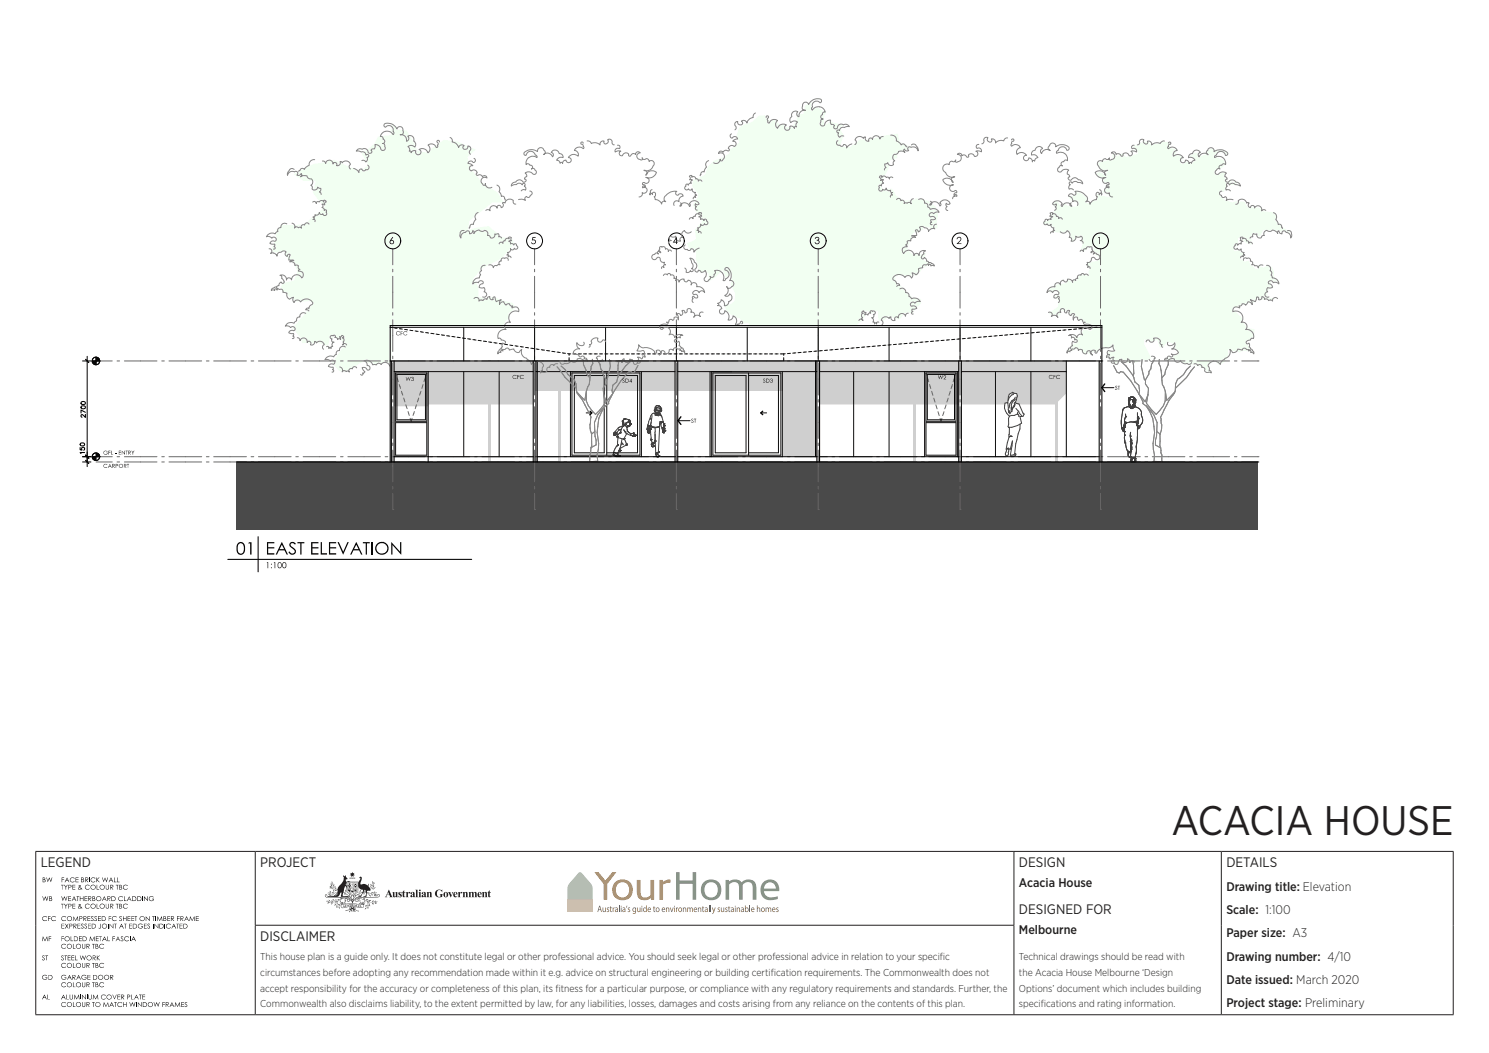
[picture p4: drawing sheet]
<svg xmlns="http://www.w3.org/2000/svg" width="420mm" height="297mm" viewBox="0 0 420 297" stroke-linecap="round" stroke-linejoin="round" font-family="sans-serif">
<defs><g id="words">
<text font-size="11.6" fill="#231f20" x="330.4" y="235.6">ACACIA HOUSE</text>
<g font-size="3.9" fill="#231f20">
<text x="11.5" y="244.7">LEGEND</text>
<text x="73.4" y="244.7">PROJECT</text>
<text x="287.4" y="244.7">DESIGN</text>
<text x="345.9" y="244.7">DETAILS</text>
<text x="287.4" y="257.9">DESIGNED FOR</text>
<text x="73.4" y="265.5">DISCLAIMER</text>
</g>
<g font-size="3.5" fill="#231f20">
<text x="287.4" y="250.2">Acacia House</text>
<text x="345.9" y="251.2">Drawing title: Elevation</text>
<text x="345.9" y="257.8">Scale: 1:100</text>
<text x="287.4" y="263.5">Melbourne</text>
<text x="345.9" y="264.4">Paper size: A3</text>
<text x="345.9" y="271">Drawing number: 4/10</text>
<text x="345.9" y="277.6">Date issued: March 2020</text>
<text x="345.9" y="284.1">Project stage: Preliminary</text>
</g>
<g font-size="2.8" fill="#231f20">
<text x="73.4" y="270.9">This house plan is a guide only. It does not constitute legal or other professional advice. You should seek legal or other professional advice in relation to your specif</text>
<text x="73.4" y="275.3">circumstances before adopting any recommendation made within it e.g. advice on structural engineering or building certif</text>
<text x="217.4" y="275.3">ication requirements. The Commonwealth does not</text>
<text x="265.1" y="270.9">ic</text>
<text x="287.4" y="270.9">Technical drawings should be read with</text>
<text x="287.4" y="275.3">the Acacia House Melbourne ‘Design</text>
<text x="73.4" y="279.7">accept responsibility for the accuracy or completeness of this plan, its f</text>
<text x="156.7" y="279.7">itness for a particular purpose, or compliance with any regulatory requirements and standards. Further, the</text>
<text x="287.4" y="279.7">Options’ document which includes building</text>
<text x="73.4" y="284.1">Commonwealth also disclaims liability, to the extent permitted by law, for any liabilities, losses, damages and costs arising from any reliance on the contents of this plan.</text>
<text x="287.4" y="284.1">specif</text>
<text x="293.6" y="284.1">ications and rating information.</text>
</g>
</g></defs>
<g fill="#000">
<path d="M12 252.8l.4 1 .4-1 .4 1 .4-1-.4 1.3-.4-1-.4 1z" fill-rule="evenodd"/>
<path d="M12 247.5h.6l.2 .3a.32 .32 0 0 0-.2 .4 .32 .32 0 0 0 .3 .2l-.2 .4h-.7zM12.2 247.6v.5h.3a.23 .23 0 0 0 .1-.4 .23 .23 0 0 0-.3-.1zM12.2 248.2v.5h.2a.3 .3 0 0 0 .3-.4 .3 .3 0 0 0-.5-.1z" fill-rule="evenodd"/>
<path d="M13.1 247.5l.4 1 .4-1 .4 1 .5-1-.4 1.3-.5-1-.4 1z" fill-rule="evenodd"/>
<path d="M12 258.7a.81 .81 0 0 1 1.3 0l-.6-.2a.6 .6 0 0 0-.6 .9 .6 .6 0 0 0 1.1 0l.1 .1a.75 .75 0 0 1-1 .2 .75 .75 0 0 1-.3-1z" fill-rule="evenodd"/>
<path d="M13.6 258.4h.7l-.6 .2v.4h.6l-.6 .1v.7z" fill-rule="evenodd"/>
<path d="M13.9 252.8l.7 .1-.2 .5a.38 .38 0 0 1 .3 .5 .38 .38 0 0 1-.4 .2h-.4zM14 252.9v.5a.24 .24 0 0 0 .4-.1 .24 .24 0 0 0-.2-.4zM14 253.5v.5l.5-.1a.35 .35 0 0 0-.1-.4 .35 .35 0 0 0-.4 0z" fill-rule="evenodd"/>
<path d="M14.6 258.7a.61 .61 0 0 1 .6-.3 .61 .61 0 0 1 .5 .4l-.4-.3a.61 .61 0 0 0-.7 .8 .61 .61 0 0 0 1.1 .1 .63 .63 0 0 1-.6 .5 .63 .63 0 0 1-.6-.4z" fill-rule="evenodd"/>
<path d="M17.2 249.6h.8l-.4 .1v1.2l-.1-1.2z" fill-rule="evenodd"/>
<path d="M17.2 254.9h.8l-.4 .2v1.2l-.1-1.2z" fill-rule="evenodd"/>
<path d="M17.3 252.8l.5 1 .3-1 .5 1 .4-1-.4 1.3-.4-1-.5 1z" fill-rule="evenodd"/>
<path d="M17.4 247.5h.7l-.6 .1v.5h.6l-.6 .1v.6z" fill-rule="evenodd"/>
<path d="M18 249.6l.6 .5 .5-.5-.5 .7v.6z" fill-rule="evenodd"/>
<path d="M18 254.9l.6 .6 .5-.6-.5 .7v.7z" fill-rule="evenodd"/>
<path d="M17.4 258.7a.61 .61 0 0 1 .6-.3 .61 .61 0 0 1 .6 .4l-.6-.3a.6 .6 0 0 0-.5 .9 .6 .6 0 0 0 1.1 0 .63 .63 0 0 1-.6 .5 .63 .63 0 0 1-.6-.4z" fill-rule="evenodd"/>
<path d="M18.9 247.5l.7 1.3-.4-.4h-.6l-.4 .4zM18.9 247.8l-.2 .5h.5z" fill-rule="evenodd"/>
<path d="M19.2 252.8h.8l-.6 .1v.5h.6l-.6 .1v.5l.6 .1h-.8z" fill-rule="evenodd"/>
<path d="M19.3 249.6h.4a.41 .41 0 0 1 .5 .4 .41 .41 0 0 1-.7 .3l-.2 .6zM19.4 249.7v.5h.3a.25 .25 0 0 0 .3-.2 .25 .25 0 0 0-.3-.3z" fill-rule="evenodd"/>
<path d="M19.3 254.9h.3a.43 .43 0 0 1 .6 .5 .43 .43 0 0 1-.8 .2l-.1 .7zM19.4 255.1v.4h.3a.25 .25 0 0 0 .3-.2 .25 .25 0 0 0-.3-.2z" fill-rule="evenodd"/>
<path d="M18.9 259.1a.72 .72 0 0 1 1.4 0 .72 .72 0 0 1-1.4 0zM19 259.1a.6 .6 0 0 0 1.2 0 .6 .6 0 0 0-1.2 0z" fill-rule="evenodd"/>
<path d="M20.4 249.6h.8l-.6 .1v.4h.6l-.6 .2v.5l.6 .1h-.8z" fill-rule="evenodd"/>
<path d="M20.4 254.9h.8l-.6 .2v.4h.6l-.6 .1v.5l.6 .2h-.8z" fill-rule="evenodd"/>
<path d="M20.8 258.4l.5 1.1 .6-1.1 .2 1.4-.3-1-.4 1-.6-1-.3 1z" fill-rule="evenodd"/>
<path d="M20.9 252.8l.6 1.3h-.1l-.2-.4h-.6l-.4 .4zM20.9 253.1l-.3 .4h.5z" fill-rule="evenodd"/>
<path d="M19.8 247.8a.63 .63 0 0 1 1.1 0l-.5-.2a.6 .6 0 0 0-.5 .9 .6 .6 0 0 0 1 0 .67 .67 0 0 1-.9 .3 .67 .67 0 0 1-.2-1z" fill-rule="evenodd"/>
<path d="M21.3 247.5h.8l-.6 .1v.5h.6l-.6 .1v.5l.6 .1h-.8z" fill-rule="evenodd"/>
<path d="M21.6 252.8h.7l-.3 .1v1.2l-.1-1.2z" fill-rule="evenodd"/>
<path d="M22.4 258.4h.3a.42 .42 0 0 1 .6 .4 .42 .42 0 0 1-.7 .4l-.2 .6zM22.5 258.6v.4h.3a.25 .25 0 0 0 .3-.3 .25 .25 0 0 0-.4-.1z" fill-rule="evenodd"/>
<path d="M22.5 252.8l.2 .6h.7l.1-.6v1.3l-.1-.6h-.7l-.2 .6z" fill-rule="evenodd"/>
<path d="M22.9 247.5l.7 .1v.6a.36 .36 0 0 1 .1 .4 .36 .36 0 0 1-.4 .2h-.4zM23 247.6l.2 .5a.22 .22 0 0 0 .3-.2 .22 .22 0 0 0-.3-.3zM23 248.2v.5h.2a.31 .31 0 0 0 .4-.3 .31 .31 0 0 0-.5-.2z" fill-rule="evenodd"/>
<path d="M22.3 249.7l.3-.1a.3 .3 0 0 1 .2 .3 .3 .3 0 0 1-.2 .3l.3 .3 .2-.1-.1 .2 .3 .3-.4-.2-.4 .2a.38 .38 0 0 1-.5-.3 .38 .38 0 0 1 .3-.4zM22.3 249.9a.2 .2 0 0 0 .4 0 .2 .2 0 0 0-.4 0zM22.4 250.3a.29 .29 0 0 0-.1 .5 .29 .29 0 0 0 .5-.2z" fill-rule="evenodd"/>
<path d="M22.3 255a.3 .3 0 0 1 .5 .1 .3 .3 0 0 1-.2 .4l.3 .4 .3-.1-.2 .2 .3 .3-.4-.2-.4 .2a.35 .35 0 0 1-.5-.2 .35 .35 0 0 1 .2-.5zM22.3 255.3a.2 .2 0 0 0 .4 0 .2 .2 0 0 0-.4 0zM22.4 255.7a.31 .31 0 0 0-.1 .5 .31 .31 0 0 0 .5-.2z" fill-rule="evenodd"/>
<path d="M23.5 258.4h.3a.4 .4 0 0 1 .6 .3 .4 .4 0 0 1-.5 .5l.5 .6-.7-.6-.2 .6zM23.7 258.6v.4l.5-.1v-.3z" fill-rule="evenodd"/>
<path d="M23.9 252.8h.7l-.6 .1v.5h.6l-.6 .1v.5l.6 .1h-.7z" fill-rule="evenodd"/>
<path d="M24 247.5l.9 .2-.1 .4-.4 .1 .5 .6-.7-.6-.2 .6zM24.2 247.6v.5h.2a.26 .26 0 0 0 .4-.2 .26 .26 0 0 0-.4-.3z" fill-rule="evenodd"/>
<path d="M24.7 258.4h.8l-.7 .2v.4h.7l-.7 .1v.5l.7 .2h-.8z" fill-rule="evenodd"/>
<path d="M24.9 252.8h.2a.4 .4 0 0 1 .6 .3 .4 .4 0 0 1-.4 .4l.5 .6-.7-.6-.2 .6zM25 252.9v.5h.3a.25 .25 0 0 0 .3-.2 .25 .25 0 0 0-.3-.3z" fill-rule="evenodd"/>
<path d="M24.1 249.8a.84 .84 0 0 1 1.2 0l-.6-.1a.6 .6 0 0 0-.5 .9 .6 .6 0 0 0 1 0 .66 .66 0 0 1-.9 .3 .66 .66 0 0 1-.3-.9z" fill-rule="evenodd"/>
<path d="M24.1 255.2a.6 .6 0 0 1 .6-.4 .6 .6 0 0 1 .5 .4l-.4-.2a.61 .61 0 0 0-.7 .8 .61 .61 0 0 0 1.1 .1 .63 .63 0 0 1-.7 .4 .63 .63 0 0 1-.5-.5z" fill-rule="evenodd"/>
<path d="M25.7 258.5l.4-.1 .2 .3a.27 .27 0 0 0-.3-.2 .27 .27 0 0 0-.2 .4 .27 .27 0 0 0 .4 .1v.1a.35 .35 0 0 1 0 .6 .35 .35 0 0 1-.5-.3 .31 .31 0 0 0 .4 .2 .31 .31 0 0 0 .2-.3 .31 .31 0 0 0-.4-.3l-.2-.2z" fill-rule="evenodd"/>
<path d="M26.1 252.8h.6v.6a.37 .37 0 0 1 .2 .5 .37 .37 0 0 1-.5 .2h-.3zM26.2 252.9v.5a.24 .24 0 0 0 .4-.1 .25 .25 0 0 0-.3-.4zM26.2 253.5l.1 .5a.32 .32 0 0 0 .5-.4 .32 .32 0 0 0-.6-.1z" fill-rule="evenodd"/>
<path d="M25.5 250.2a.75 .75 0 0 1 1.5 0 .75 .75 0 0 1-1.5 0zM25.7 250.2a.58 .58 0 0 0 1.1 0 .58 .58 0 0 0-1.1 0z" fill-rule="evenodd"/>
<path d="M25.5 255.6a.75 .75 0 0 1 1.5 0 .75 .75 0 0 1-1.5 0zM25.7 255.6a.58 .58 0 0 0 1.1 0 .58 .58 0 0 0-1.1 0z" fill-rule="evenodd"/>
<path d="M26.7 258.5l.4-.1 .2 .3a.27 .27 0 0 0-.4-.2 .27 .27 0 0 0-.1 .4 .27 .27 0 0 0 .3 .1l.1 .1a.4 .4 0 0 1-.1 .7 .4 .4 0 0 1-.6-.3l.2-.1a.31 .31 0 0 0 .4 .2 .31 .31 0 0 0 .2-.3 .31 .31 0 0 0-.4-.3l-.2-.2z" fill-rule="evenodd"/>
<path d="M25.7 247.8a.63 .63 0 0 1 1.1 0l-.5-.2a.6 .6 0 0 0-.5 .9 .6 .6 0 0 0 1 0 .67 .67 0 0 1-1 .3 .67 .67 0 0 1-.1-1z" fill-rule="evenodd"/>
<path d="M27.2 247.5l.1 .5 .8-.5-.7 .6 .7 .7-.8-.6-.1 .6z" fill-rule="evenodd"/>
<path d="M27.3 249.6l.1 1.2 .6 .1h-.7z" fill-rule="evenodd"/>
<path d="M27.3 254.9l.1 1.2 .6 .2h-.7z" fill-rule="evenodd"/>
<path d="M27.6 258.4h.9l-.7 .2v.4h.7l-.7 .1v.5l.7 .2h-.9z" fill-rule="evenodd"/>
<path d="M27.1 253.5a.75 .75 0 0 1 1.5 0 .75 .75 0 0 1-1.5 0zM27.3 253.5a.58 .58 0 0 0 1.1 0 .58 .58 0 0 0-1.1 0z" fill-rule="evenodd"/>
<path d="M28.7 258.4h.3a.68 .68 0 0 1 .9 .6 .68 .68 0 0 1-.8 .8h-.4zM28.8 258.6v1a.6 .6 0 0 0 .9-.5 .6 .6 0 0 0-.9-.5z" fill-rule="evenodd"/>
<path d="M28.8 247.5l.4 1 .4-1 .4 1 .5-1-.4 1.3-.5-1-.4 1z" fill-rule="evenodd"/>
<path d="M28.1 250.2a.72 .72 0 0 1 1.4 0 .72 .72 0 0 1-1.4 0zM28.2 250.2a.6 .6 0 0 0 1.2 0 .6 .6 0 0 0-1.2 0z" fill-rule="evenodd"/>
<path d="M28.1 255.6a.72 .72 0 0 1 1.4 0 .72 .72 0 0 1-1.4 0zM28.2 255.6a.6 .6 0 0 0 1.2 0 .6 .6 0 0 0-1.2 0z" fill-rule="evenodd"/>
<path d="M29.4 252.8l.7 1.3-.4-.4h-.6l-.4 .4zM29.4 253.1l-.2 .4h.5z" fill-rule="evenodd"/>
<path d="M29.9 249.6l.2 1.2 .5-.2v-1l.1 .8a.46 .46 0 0 1-.4 .6 .46 .46 0 0 1-.4-.6z" fill-rule="evenodd"/>
<path d="M29.9 254.9l.1 1.2 .6-.1v-1.1l.1 .8a.45 .45 0 0 1-.4 .6 .45 .45 0 0 1-.4-.6z" fill-rule="evenodd"/>
<path d="M30.3 252.8h.2a.4 .4 0 0 1 .6 .3 .4 .4 0 0 1-.5 .4l.5 .6-.6-.6-.2 .6zM30.4 252.9v.5l.5-.1a.23 .23 0 0 0 .1-.3 .23 .23 0 0 0-.4-.1z" fill-rule="evenodd"/>
<path d="M30.7 258.4h.7l-.6 .2v.4h.6l-.6 .1v.7z" fill-rule="evenodd"/>
<path d="M31.1 249.6h.3a.4 .4 0 0 1 .6 .3 .4 .4 0 0 1-.5 .4l.5 .6-.7-.6-.2 .6zM31.2 249.7v.5h.3a.26 .26 0 0 0 .3-.3 .26 .26 0 0 0-.3-.2z" fill-rule="evenodd"/>
<path d="M31.1 254.9h.3a.39 .39 0 0 1 .6 .3 .39 .39 0 0 1-.5 .4l.5 .7-.7-.7-.2 .7zM31.2 255.1v.4h.3a.26 .26 0 0 0 .3-.2 .26 .26 0 0 0-.3-.2z" fill-rule="evenodd"/>
<path d="M31.3 247.5l.7 1.3-.4-.4h-.6l-.4 .4zM31.3 247.8l-.2 .5h.5z" fill-rule="evenodd"/>
<path d="M31.4 252.8h.3a.68 .68 0 0 1 .9 .6 .68 .68 0 0 1-.7 .7h-.5zM31.6 252.9v1.1a.6 .6 0 0 0 .8-.5 .6 .6 0 0 0-.8-.6z" fill-rule="evenodd"/>
<path d="M32.2 247.5l.1 1.2 .6 .1h-.7z" fill-rule="evenodd"/>
<path d="M32.7 249.6h.7l-.3 .1v1.2l-.1-1.2z" fill-rule="evenodd"/>
<path d="M32.7 254.9h.7l-.3 .2v1.2l-.1-1.2z" fill-rule="evenodd"/>
<path d="M31.7 258.7a.61 .61 0 0 1 .6-.3 .61 .61 0 0 1 .5 .4l-.5-.3a.6 .6 0 0 0-.5 .9 .6 .6 0 0 0 1 0 .63 .63 0 0 1-.6 .5 .63 .63 0 0 1-.5-.4z" fill-rule="evenodd"/>
<path d="M33 247.5l.2 1.2 .5 .1h-.7z" fill-rule="evenodd"/>
<path d="M33.8 258.5l.3-.1 .2 .3a.25 .25 0 0 0-.3-.2 .25 .25 0 0 0-.2 .3 .25 .25 0 0 0 .3 .2l.1 .1a.35 .35 0 0 1 0 .6 .35 .35 0 0 1-.5-.3l.1 .2a.26 .26 0 0 0 .4 0 .26 .26 0 0 0-.1-.4l-.4-.4z" fill-rule="evenodd"/>
<path d="M33.6 249.6h.3a.33 .33 0 0 1 .4 .1 .33 .33 0 0 1-.1 .5 .37 .37 0 0 1 .3 .5 .37 .37 0 0 1-.5 .2h-.4zM33.8 249.7v.4a.24 .24 0 0 0 .4-.1 .24 .24 0 0 0-.3-.3zM33.8 250.3v.5h.3a.31 .31 0 0 0 .2-.5 .31 .31 0 0 0-.5 0z" fill-rule="evenodd"/>
<path d="M33.6 254.9l.6 .1 .1 .6a.37 .37 0 0 1 .1 .5 .37 .37 0 0 1-.4 .2h-.4zM33.8 255.1v.4a.24 .24 0 0 0 .4-.1 .24 .24 0 0 0-.3-.3zM33.8 255.6l.1 .5a.32 .32 0 0 0 .4-.4 .32 .32 0 0 0-.5-.1z" fill-rule="evenodd"/>
<path d="M34.7 258.4l.1 .6h.7l.2-.6v1.4l-.2-.7h-.7l-.1 .7z" fill-rule="evenodd"/>
<path d="M33.5 253a.61 .61 0 0 1 .6-.3 .61 .61 0 0 1 .5 .4l-.4-.2a.61 .61 0 0 0-.7 .8 .61 .61 0 0 0 1.1 .1 .63 .63 0 0 1-.6 .4 .63 .63 0 0 1-.5-.3z" fill-rule="evenodd"/>
<path d="M35 252.8l.1 1.2 .6 .1h-.7z" fill-rule="evenodd"/>
<path d="M36 258.4h.8l-.7 .2v.4h.7l-.7 .1v.5l.7 .2h-.8z" fill-rule="evenodd"/>
<path d="M34.8 249.8a.86 .86 0 0 1 1.2 0l-.6-.1a.58 .58 0 0 0-.5 .8 .58 .58 0 0 0 1 .1h.1a.73 .73 0 0 1-1 .2 .73 .73 0 0 1-.2-1z" fill-rule="evenodd"/>
<path d="M34.9 255.1l.7-.2 .4 .3-.6-.2a.58 .58 0 0 0-.5 .9 .58 .58 0 0 0 1 0l.1 .1a.74 .74 0 0 1-1 .2 .74 .74 0 0 1-.1-1.1z" fill-rule="evenodd"/>
<path d="M36.5 252.8l.6 1.3-.4-.4h-.6l-.2 .4h-.1zM36.5 253.1l-.3 .4h.5z" fill-rule="evenodd"/>
<path d="M37.1 258.4h.7l-.7 .2v.4h.7l-.7 .1v.5l.7 .2h-.7z" fill-rule="evenodd"/>
<path d="M37.3 252.8h.3a.68 .68 0 0 1 .8 .6 .68 .68 0 0 1-.7 .7h-.4zM37.4 252.9v1.1a.6 .6 0 0 0 .9-.5 .6 .6 0 0 0-.9-.6z" fill-rule="evenodd"/>
<path d="M37.9 258.4h.8l-.3 .2v1.2l-.1-1.2z" fill-rule="evenodd"/>
<path d="M38.7 252.8h.3a.68 .68 0 0 1 .9 .6 .68 .68 0 0 1-.7 .7h-.5zM38.9 252.9v1.1a.61 .61 0 0 0 .9-.5 .61 .61 0 0 0-.9-.6z" fill-rule="evenodd"/>
<path d="M39.4 259.1a.72 .72 0 0 1 1.4 0 .72 .72 0 0 1-1.4 0zM39.5 259.1a.6 .6 0 0 0 1.2 0 .6 .6 0 0 0-1.2 0z" fill-rule="evenodd"/>
<path d="M40.6 252.8l1 1 .1-1v1.3l-1-1-.1 1z" fill-rule="evenodd"/>
<path d="M41.1 258.4l1 1 .1-1v1.4l-.9-1-.2 1z" fill-rule="evenodd"/>
<path d="M42.9 258.4h.8l-.3 .2v1.2l-.2-1.2z" fill-rule="evenodd"/>
<path d="M42.1 253l.2-.1a.59 .59 0 0 1 .9 .2l-.5-.2a.59 .59 0 0 0-.6 .5 .59 .59 0 0 0 .5 .7 .59 .59 0 0 0 .7-.5l-.4-.1h.5a.72 .72 0 0 1-.9 .6 .72 .72 0 0 1-.4-1.1z" fill-rule="evenodd"/>
<path d="M44.4 258.4l.6 1.1 .6-1.1 .2 1.4-.3-1-.4 1-.6-1-.2 1z" fill-rule="evenodd"/>
<path d="M46.1 258.4l.6 .1v.6a.37 .37 0 0 1 .2 .4 .37 .37 0 0 1-.4 .3h-.4zM46.2 258.6v.4l.5-.1v-.3zM46.2 259.1v.5h.4a.31 .31 0 0 0 .1-.4 .31 .31 0 0 0-.5-.1z" fill-rule="evenodd"/>
<path d="M47.2 258.4h.8l-.7 .2v.4h.7l-.7 .1v.5l.7 .2h-.8z" fill-rule="evenodd"/>
<path d="M48.2 258.4h.3a.4 .4 0 0 1 .6 .3 .4 .4 0 0 1-.5 .5l.5 .6-.6-.6-.3 .6zM48.4 258.6v.4h.2a.25 .25 0 0 0 .4-.2 .25 .25 0 0 0-.4-.2z" fill-rule="evenodd"/>
<path d="M49.9 258.4h.8l-.6 .2v.4h.6l-.6 .1v.7z" fill-rule="evenodd"/>
<path d="M50.9 258.4h.3a.4 .4 0 0 1 .6 .3 .4 .4 0 0 1-.5 .5l.5 .6-.7-.6-.2 .6zM51 258.6v.4l.6-.1v-.3z" fill-rule="evenodd"/>
<path d="M52.6 258.4l.7 1.4-.4-.5h-.6l-.3 .5zM52.7 258.7l-.3 .5h.5z" fill-rule="evenodd"/>
<path d="M53.6 258.4l.6 1.1 .6-1.1 .2 1.4-.3-1-.5 1-.5-1-.3 1z" fill-rule="evenodd"/>
<path d="M55.2 258.4h.9l-.7 .2v.4h.7l-.7 .1v.5l.7 .2h-.9z" fill-rule="evenodd"/>
<path d="M12 269.6l.5-.1 .1 .2h-.1a.25 .25 0 0 0-.4 0 .25 .25 0 0 0 .2 .4 .41 .41 0 0 1 .2 .7 .41 .41 0 0 1-.7-.2l.2-.1a.28 .28 0 0 0 .3 .2 .28 .28 0 0 0 .2-.2 .28 .28 0 0 0-.3-.3l-.3-.4z" fill-rule="evenodd"/>
<path d="M12.1 264.1l.6 1.1 .6-1.1 .2 1.3-.3-.9-.5 .9-.5-.9-.3 .9z" fill-rule="evenodd"/>
<path d="M12.8 269.5h.8l-.4 .1v1.2l-.1-1.2z" fill-rule="evenodd"/>
<path d="M12.1 275.2v-.1a.84 .84 0 0 1 1.2 .1h-.9a.59 .59 0 0 0-.1 1 .59 .59 0 0 0 .9-.4l-.4-.1h.6a.72 .72 0 0 1-1 .6 .72 .72 0 0 1-.3-1.1z" fill-rule="evenodd"/>
<path d="M13.7 275h.2a.68 .68 0 0 1 .9 .6 .68 .68 0 0 1-.7 .7h-.4zM13.8 275.1v1.1a.63 .63 0 0 0 .9-.6 .63 .63 0 0 0-.9-.5z" fill-rule="evenodd"/>
<path d="M13.8 264.1h.6l-.5 .1v.5h.5l-.5 .1v.6z" fill-rule="evenodd"/>
<path d="M17.4 269.6l.4-.1 .1 .3a.27 .27 0 0 0-.4-.1 .27 .27 0 0 0-.1 .3 .27 .27 0 0 0 .4 .2 .36 .36 0 0 1 .1 .6 .36 .36 0 0 1-.6-.3 .29 .29 0 0 0 .3 .3 .29 .29 0 0 0 .3-.3 .29 .29 0 0 0-.3-.3l-.3-.3z" fill-rule="evenodd"/>
<path d="M17.4 260.6h.7h-.6v.5h.6l-.6 .1v.6l.6 .1h-.7z" fill-rule="evenodd"/>
<path d="M17.4 264.1h.6l-.6 .1v.5h.6l-.6 .1v.6z" fill-rule="evenodd"/>
<path d="M18.2 269.5h.7l-.3 .1v1.2l-.1-1.2z" fill-rule="evenodd"/>
<path d="M18.3 260.6l.5 .5 .5-.5-.4 .6 .4 .7-.5-.6-.5 .6 .4-.7z" fill-rule="evenodd"/>
<path d="M17.4 271.9a.6 .6 0 0 1 .6-.4 .6 .6 0 0 1 .5 .5l-.5-.3a.6 .6 0 0 0-.5 .9 .6 .6 0 0 0 1 0 .6 .6 0 0 1-.5 .4 .6 .6 0 0 1-.6-.3z" fill-rule="evenodd"/>
<path d="M17.4 266.6a.76 .76 0 0 1 1.2-.1l-.5-.2a.6 .6 0 0 0-.7 .9 .6 .6 0 0 0 1.1 0 .6 .6 0 0 1-.5 .4 .6 .6 0 0 1-.6-.3z" fill-rule="evenodd"/>
<path d="M17.4 277.4a.6 .6 0 0 1 .6-.4 .6 .6 0 0 1 .5 .4l-.5-.2a.59 .59 0 0 0-.5 .9 .59 .59 0 0 0 1 0 .62 .62 0 0 1-.7 .4 .62 .62 0 0 1-.5-.5z" fill-rule="evenodd"/>
<path d="M17.4 275.2l.2-.2a.57 .57 0 0 1 1 .3l-.4-.2-.5 .1a.59 .59 0 0 0 0 .9 .59 .59 0 0 0 .9-.3l-.4-.1h.5a.73 .73 0 0 1-.9 .6 .73 .73 0 0 1-.4-1.1z" fill-rule="evenodd"/>
<path d="M18.2 264.8a.7 .7 0 0 1 1.4 0 .7 .7 0 0 1-1.4 0zM18.4 264.8a.57 .57 0 0 0 1.1 0 .57 .57 0 0 0-1.1 0z" fill-rule="evenodd"/>
<path d="M19.1 269.5h.8l-.7 .1v.5h.7l-.7 .1v.5l.7 .1h-.8z" fill-rule="evenodd"/>
<path d="M19.6 260.6h.2a.43 .43 0 0 1 .6 .4 .43 .43 0 0 1-.7 .2l-.1 .7zM19.7 260.6v.5h.2a.26 .26 0 0 0 .4-.2 .26 .26 0 0 0-.4-.3z" fill-rule="evenodd"/>
<path d="M18.8 272.3a.75 .75 0 0 1 1.5 0 .75 .75 0 0 1-1.5 0zM19 272.3a.6 .6 0 0 0 1.2 0 .6 .6 0 0 0-1.2 0z" fill-rule="evenodd"/>
<path d="M18.8 266.9a.75 .75 0 0 1 1.5 0 .75 .75 0 0 1-1.5 0zM19 266.9a.6 .6 0 0 0 1.2 0 .6 .6 0 0 0-1.2 0z" fill-rule="evenodd"/>
<path d="M18.8 277.8a.75 .75 0 0 1 1.5 0 .75 .75 0 0 1-1.5 0zM19 277.8a.6 .6 0 0 0 1.2 0 .6 .6 0 0 0-1.2 0z" fill-rule="evenodd"/>
<path d="M19.6 275l.7 1.3h-.2l-.2-.4h-.6l-.4 .4zM19.6 275.3l-.3 .4h.5z" fill-rule="evenodd"/>
<path d="M19.9 264.1l.2 1.2 .5 .1h-.7z" fill-rule="evenodd"/>
<path d="M20.2 269.5h.8l-.7 .1v.5h.7l-.7 .1v.5l.7 .1h-.8z" fill-rule="evenodd"/>
<path d="M20.4 275h.5a.37 .37 0 0 1 .4 .4 .37 .37 0 0 1-.5 .3l.5 .6-.7-.6-.2 .6zM20.6 275.1v.5l.5-.1v-.4z" fill-rule="evenodd"/>
<path d="M20.6 271.6l.1 1.2 .6 .2h-.7z" fill-rule="evenodd"/>
<path d="M20.6 266.2l.1 1.2 .6 .2h-.7z" fill-rule="evenodd"/>
<path d="M20.6 277.1l.1 1.2 .6 .1h-.7z" fill-rule="evenodd"/>
<path d="M20.7 260.6l.8 .1a.36 .36 0 0 1 0 .5 .36 .36 0 0 1-.4 0l.5 .7-.7-.7-.2 .7zM20.9 260.6v.5h.2a.26 .26 0 0 0 .4-.2 .26 .26 0 0 0-.4-.3z" fill-rule="evenodd"/>
<path d="M20.9 264.1h.2a.68 .68 0 0 1 .9 .6 .68 .68 0 0 1-.7 .7h-.4zM21 264.2v1.1a.61 .61 0 0 0 .9-.5 .61 .61 0 0 0-.9-.6z" fill-rule="evenodd"/>
<path d="M21.2 269.5l.1 1.2 .6 .1h-.7z" fill-rule="evenodd"/>
<path d="M21.9 260.6h.8h-.7v.5h.7l-.7 .1v.6l.7 .1h-.8z" fill-rule="evenodd"/>
<path d="M21.4 272.3a.72 .72 0 0 1 1.4 0 .72 .72 0 0 1-1.4 0zM21.5 272.3a.6 .6 0 0 0 1.2 0 .6 .6 0 0 0-1.2 0z" fill-rule="evenodd"/>
<path d="M21.4 266.9a.72 .72 0 0 1 1.4 0 .72 .72 0 0 1-1.4 0zM21.5 266.9a.6 .6 0 0 0 1.2 0 .6 .6 0 0 0-1.2 0z" fill-rule="evenodd"/>
<path d="M21.4 277.8a.72 .72 0 0 1 1.4 0 .72 .72 0 0 1-1.4 0zM21.5 277.8a.6 .6 0 0 0 1.2 0 .6 .6 0 0 0-1.2 0z" fill-rule="evenodd"/>
<path d="M22.1 275l.7 1.3-.3-.4h-.6l-.4 .4zM22.2 275.3l-.3 .4h.5z" fill-rule="evenodd"/>
<path d="M22.3 264.1h.8l-.7 .1v.5h.7l-.7 .1v.5l.7 .1h-.8z" fill-rule="evenodd"/>
<path d="M22.5 269.5l.4 1 .4-1 .5 1 .4-1-.4 1.3-.5-1-.4 1z" fill-rule="evenodd"/>
<path d="M23 260.6a.25 .25 0 0 1 .3-.1 .25 .25 0 0 1 .1 .3 .25 .25 0 0 0-.3-.2 .25 .25 0 0 0-.1 .4 .25 .25 0 0 0 .3 .1 .39 .39 0 0 1 .4 .4 .39 .39 0 0 1-.4 .4 .39 .39 0 0 1-.4-.4l.1 .2a.3 .3 0 0 0 .5-.2 .3 .3 0 0 0-.4-.3l-.2-.3z" fill-rule="evenodd"/>
<path d="M23.2 271.6l.1 .8a.33 .33 0 0 0 .3 .5 .33 .33 0 0 0 .3-.5v-.8l.1 .8a.46 .46 0 0 1-.4 .6 .46 .46 0 0 1-.4-.6z" fill-rule="evenodd"/>
<path d="M23.2 266.2l.1 1.1 .2 .1a.3 .3 0 0 0 .4 0 .3 .3 0 0 0 0-.4l.1-.8v1.2l-.3 .2-.5-.2z" fill-rule="evenodd"/>
<path d="M23.2 277.1l.1 .9a.31 .31 0 0 0 .3 .3 .31 .31 0 0 0 .3-.4v-.8l.1 .8a.45 .45 0 0 1-.4 .6 .45 .45 0 0 1-.4-.6z" fill-rule="evenodd"/>
<path d="M23.3 264.1h.3a.68 .68 0 0 1 .9 .6 .68 .68 0 0 1-.7 .7h-.5zM23.4 264.2v1.1a.6 .6 0 0 0 .9-.5 .6 .6 0 0 0-.9-.6z" fill-rule="evenodd"/>
<path d="M23.9 260.6a.25 .25 0 0 1 .4-.1 .25 .25 0 0 1 .1 .3 .25 .25 0 0 0-.3-.2 .25 .25 0 0 0-.2 .3 .25 .25 0 0 0 .3 .2 .39 .39 0 0 1 .4 .4 .39 .39 0 0 1-.3 .4 .39 .39 0 0 1-.4-.4l.1 .2a.3 .3 0 0 0 .5-.2 .3 .3 0 0 0-.4-.3l-.2-.3z" fill-rule="evenodd"/>
<path d="M23.1 275.2l.2-.1a.84 .84 0 0 1 1.1 .1l-.9-.1a.59 .59 0 0 0-.1 1 .59 .59 0 0 0 .9-.3l-.4-.1h.6a.73 .73 0 0 1-1 .6 .73 .73 0 0 1-.4-1.1z" fill-rule="evenodd"/>
<path d="M24.4 271.6h.3a.4 .4 0 0 1 .6 .3 .4 .4 0 0 1-.5 .5l.5 .6-.7-.6-.2 .6zM24.5 271.8v.4h.3a.26 .26 0 0 0 .4-.2 .26 .26 0 0 0-.4-.2z" fill-rule="evenodd"/>
<path d="M24.4 266.2h.4a.38 .38 0 0 1 .5 .4 .38 .38 0 0 1-.5 .4l.5 .6-.7-.6-.2 .6zM24.5 266.4v.4h.3a.26 .26 0 0 0 .3-.2 .26 .26 0 0 0-.3-.2z" fill-rule="evenodd"/>
<path d="M24.4 277.1l.7 .1a.36 .36 0 0 1 .1 .5 .36 .36 0 0 1-.4 .1l.5 .6-.7-.6-.2 .6zM24.5 277.2v.5l.6-.2v-.2z" fill-rule="evenodd"/>
<path d="M24.7 275h.8l-.7 .1v.4h.7l-.7 .1v.6l.7 .1h-.8z" fill-rule="evenodd"/>
<path d="M24.9 260.6h.8h-.7v.5h.7l-.7 .1v.6l.7 .1h-.8z" fill-rule="evenodd"/>
<path d="M24.4 270.2a.72 .72 0 0 1 1.4 0 .72 .72 0 0 1-1.4 0zM24.5 270.2a.6 .6 0 0 0 1.2 0 .6 .6 0 0 0-1.2 0z" fill-rule="evenodd"/>
<path d="M25.4 264.1l.6 1.1 .6-1.1 .2 1.3-.3-.9-.5 .9-.5-.9-.3 .9z" fill-rule="evenodd"/>
<path d="M25.9 260.6h.3a.68 .68 0 0 1 .8 .5 .68 .68 0 0 1-.7 .8h-.4zM26 260.6v1.2a.61 .61 0 0 0 .9-.6 .61 .61 0 0 0-.9-.6z" fill-rule="evenodd"/>
<path d="M26 271.6h.7l-.3 .2v1.2l-.1-1.2z" fill-rule="evenodd"/>
<path d="M26 266.2h.7l-.3 .2v1.2l-.1-1.2z" fill-rule="evenodd"/>
<path d="M26 277.1h.7l-.3 .1v1.2l-.1-1.2z" fill-rule="evenodd"/>
<path d="M26.2 269.5h.2a.39 .39 0 0 1 .6 .3 .39 .39 0 0 1-.5 .4l.5 .6-.7-.6-.1 .6zM26.3 269.6v.5l.6-.1-.1-.3z" fill-rule="evenodd"/>
<path d="M26.3 275h.3a.68 .68 0 0 1 .8 .6 .68 .68 0 0 1-.7 .7h-.4zM26.4 275.1v1.1a.63 .63 0 0 0 .9-.6 .63 .63 0 0 0-.9-.5z" fill-rule="evenodd"/>
<path d="M26.9 271.6l.6 .1v.5a.39 .39 0 0 1 .3 .5 .39 .39 0 0 1-.5 .3h-.4zM27.1 271.8v.4a.25 .25 0 0 0 .4-.1 .25 .25 0 0 0-.3-.3zM27.1 272.3v.5h.4a.31 .31 0 0 0 0-.5 .31 .31 0 0 0-.4 0z" fill-rule="evenodd"/>
<path d="M26.9 266.2h.3a.33 .33 0 0 1 .4 .2 .33 .33 0 0 1-.1 .4 .38 .38 0 0 1 .3 .5 .38 .38 0 0 1-.5 .3h-.4zM27.1 266.4v.4a.24 .24 0 0 0 .4-.1 .24 .24 0 0 0-.3-.3zM27.1 266.9l.1 .5a.32 .32 0 0 0 .4-.4 .32 .32 0 0 0-.5-.1z" fill-rule="evenodd"/>
<path d="M26.9 277.1l.7 .2-.1 .4a.36 .36 0 0 1 .3 .5 .36 .36 0 0 1-.5 .2h-.4zM27.1 277.2v.5a.26 .26 0 0 0 .4-.2 .26 .26 0 0 0-.3-.3zM27.1 277.8l.1 .5a.33 .33 0 0 0 .4-.4 .33 .33 0 0 0-.5-.1z" fill-rule="evenodd"/>
<path d="M27 264.1h.8l-.6 .1v.5h.6l-.6 .1v.5l.6 .1h-.8z" fill-rule="evenodd"/>
<path d="M27.3 269.5l.2 .5 .7-.5-.7 .6 .7 .7-.7-.6-.2 .6z" fill-rule="evenodd"/>
<path d="M28 264.1h.7l-.3 .1v1.2l-.1-1.2z" fill-rule="evenodd"/>
<path d="M28.3 260.6l.2 .9a.31 .31 0 0 1-.3 .4 .31 .31 0 0 1-.3-.2 .26 .26 0 0 0 .3 .1 .26 .26 0 0 0 .1-.4z" fill-rule="evenodd"/>
<path d="M27.6 275.7a.75 .75 0 0 1 1.5 0 .75 .75 0 0 1-1.5 0zM27.8 275.7a.6 .6 0 0 0 1.2 0 .6 .6 0 0 0-1.2 0z" fill-rule="evenodd"/>
<path d="M28.1 271.9a.77 .77 0 0 1 1.2 0l-.6-.2a.58 .58 0 0 0-.5 .9 .58 .58 0 0 0 1 0l.1 .1a.73 .73 0 0 1-1 .2 .73 .73 0 0 1-.2-1z" fill-rule="evenodd"/>
<path d="M28.2 266.4l.6-.2 .5 .3-.5-.2a.59 .59 0 0 0-.6 .8 .59 .59 0 0 0 1 .1l.1 .1a.74 .74 0 0 1-1 .2 .74 .74 0 0 1-.1-1.1z" fill-rule="evenodd"/>
<path d="M28.2 277.3l.7-.2 .4 .3-.6-.2a.57 .57 0 0 0-.5 .9 .57 .57 0 0 0 1 0l.1 .1a.74 .74 0 0 1-1 .1 .74 .74 0 0 1-.1-1z" fill-rule="evenodd"/>
<path d="M28.7 261.2a.75 .75 0 0 1 1.5 0 .75 .75 0 0 1-1.5 0zM28.9 261.2a.58 .58 0 0 0 1.1 0 .58 .58 0 0 0-1.1 0z" fill-rule="evenodd"/>
<path d="M29.5 264.1l.6 1.3-.3-.4h-.6l-.4 .4zM29.5 264.4l-.2 .5h.4z" fill-rule="evenodd"/>
<path d="M29.3 275.7a.75 .75 0 0 1 1.5 0 .75 .75 0 0 1-1.5 0zM29.5 275.7a.58 .58 0 0 0 1.1 0 .58 .58 0 0 0-1.1 0z" fill-rule="evenodd"/>
<path d="M30.3 264.1l.2 1.2 .5 .1h-.7z" fill-rule="evenodd"/>
<path d="M30.9 260.6l.9 1 .2-1v1.3l-1-1.1-.1 1.1z" fill-rule="evenodd"/>
<path d="M31.1 275h.4a.36 .36 0 0 1 .4 .4 .36 .36 0 0 1-.4 .3l.5 .6-.7-.6-.2 .6zM31.2 275.1v.5h.3a.25 .25 0 0 0 .3-.3 .25 .25 0 0 0-.3-.2z" fill-rule="evenodd"/>
<path d="M31.7 264.1h.7l-.5 .1v.5h.5l-.5 .1v.6z" fill-rule="evenodd"/>
<path d="M32.2 260.6h.7h-.3v1.3l-.1-1.3z" fill-rule="evenodd"/>
<path d="M33.3 264.1l.6 1.3-.3-.4h-.7l-.3 .4zM33.3 264.4l-.3 .5h.5z" fill-rule="evenodd"/>
<path d="M34.1 264.2l.5-.1 .2 .2h-.2a.24 .24 0 0 0-.4 .1 .24 .24 0 0 0 .3 .3 .38 .38 0 0 1 .4 .4 .38 .38 0 0 1-.4 .4 .38 .38 0 0 1-.4-.4 .32 .32 0 0 0 .4 .3 .32 .32 0 0 0 .2-.4 .32 .32 0 0 0-.4-.2l-.2-.3z" fill-rule="evenodd"/>
<path d="M34.2 260.6l.7 1.3h-.2l-.1-.5h-.6l-.4 .5zM34.2 260.8l-.2 .5h.5z" fill-rule="evenodd"/>
<path d="M35 260.6h.7h-.3v1.3l-.1-1.3z" fill-rule="evenodd"/>
<path d="M35.2 264.4a.61 .61 0 0 1 .5-.3 .61 .61 0 0 1 .6 .3l-.5-.2a.59 .59 0 0 0-.6 .9 .59 .59 0 0 0 1.1 0 .67 .67 0 0 1-1 .3 .67 .67 0 0 1-.1-1z" fill-rule="evenodd"/>
<path d="M36.5 260.6h.7h-.6v.5h.6l-.6 .1v.6l.6 .1h-.7z" fill-rule="evenodd"/>
<path d="M37.5 260.6h.3a.68 .68 0 0 1 .9 .5 .68 .68 0 0 1-.8 .8h-.4zM37.6 260.6v1.2a.63 .63 0 0 0 .9-.6 .63 .63 0 0 0-.9-.6z" fill-rule="evenodd"/>
<path d="M37.7 264.1l.6 1.3-.3-.4h-.6l-.4 .4zM37.7 264.4l-.3 .5h.5z" fill-rule="evenodd"/>
<path d="M39 260.8l.2-.2a.59 .59 0 0 1 .9 .3l-.6-.2a.58 .58 0 0 0-.3 1 .58 .58 0 0 0 1-.3l-.4-.2h.5a.72 .72 0 0 1-.9 .6 .72 .72 0 0 1-.4-1z" fill-rule="evenodd"/>
<path d="M40.6 260.6h.8h-.7v.5h.7l-.7 .1v.6l.7 .1h-.8z" fill-rule="evenodd"/>
<path d="M41.7 260.6l.3-.1 .3 .2h-.2a.22 .22 0 0 0-.3 0 .22 .22 0 0 0 .1 .3v.1a.4 .4 0 0 1 .5 .3 .4 .4 0 0 1-.3 .5 .4 .4 0 0 1-.5-.4 .29 .29 0 0 0 .3 .3 .29 .29 0 0 0 .3-.3 .29 .29 0 0 0-.3-.3l-.3-.3z" fill-rule="evenodd"/>
<path d="M43.6 260.6l.9 1 .2-1v1.3l-1-1.1-.1 1.1z" fill-rule="evenodd"/>
<path d="M45 260.6h.3a.68 .68 0 0 1 .8 .5 .68 .68 0 0 1-.6 .8h-.5zM45.1 260.6v1.2a.61 .61 0 0 0 .9-.6 .61 .61 0 0 0-.9-.6z" fill-rule="evenodd"/>
<path d="M47 260.7l.7-.2 .5 .3-.6-.2a.59 .59 0 0 0-.6 .9 .59 .59 0 0 0 1 0l.2 .1a.74 .74 0 0 1-1.1 .1 .74 .74 0 0 1-.1-1z" fill-rule="evenodd"/>
<path d="M49 260.6l.7 1.3h-.2l-.2-.5h-.6l-.3 .5zM49 260.8l-.2 .5h.4z" fill-rule="evenodd"/>
<path d="M49.7 260.6h.8h-.3v1.3l-.2-1.3z" fill-rule="evenodd"/>
<path d="M50.7 260.6h.8h-.7v.5h.7l-.7 .1v.6l.7 .1h-.8z" fill-rule="evenodd"/>
<path d="M51.7 260.6h.3a.68 .68 0 0 1 .9 .5 .68 .68 0 0 1-.8 .8h-.4zM51.9 260.6v1.2a.61 .61 0 0 0 .8-.6 .61 .61 0 0 0-.8-.6z" fill-rule="evenodd"/>
<path d="M12.5 280.5l.7 1.4-.4-.4h-.6l-.3 .4zM12.6 280.8l-.3 .5h.5z" fill-rule="evenodd"/>
<path d="M13.4 280.5l.1 1.3 .6 .1h-.7z" fill-rule="evenodd"/>
<path d="M17.9 280.5l.7 1.4-.4-.4h-.6l-.4 .4zM17.9 280.8l-.2 .5h.4z" fill-rule="evenodd"/>
<path d="M17.4 282.9a.61 .61 0 0 1 .6-.3 .61 .61 0 0 1 .5 .4l-.3-.2a.59 .59 0 0 0-.7 .3 .59 .59 0 0 0 .2 .8 .59 .59 0 0 0 .8-.2 .62 .62 0 0 1-.7 .4 .62 .62 0 0 1-.5-.6z" fill-rule="evenodd"/>
<path d="M18.7 280.5l.2 1.3 .5 .1h-.7z" fill-rule="evenodd"/>
<path d="M18.8 283.4a.7 .7 0 0 1 1.4 0 .7 .7 0 0 1-1.4 0zM19 283.3a.6 .6 0 0 0 1.2 0 .6 .6 0 0 0-1.2 0z" fill-rule="evenodd"/>
<path d="M19.7 280.5l.2 1.2 .4 .1 .1-.2v-1.1l.1 .9a.45 .45 0 0 1-.4 .5 .45 .45 0 0 1-.4-.5z" fill-rule="evenodd"/>
<path d="M20.6 282.7l.1 1.2 .6 .1h-.7z" fill-rule="evenodd"/>
<path d="M21 280.5l.6 1.1 .6-1.1 .2 1.4-.3-1-.5 1-.5-1-.2 1z" fill-rule="evenodd"/>
<path d="M21.4 283.4a.7 .7 0 0 1 1.4 0 .7 .7 0 0 1-1.4 0zM21.5 283.3a.6 .6 0 0 0 1.2 0 .6 .6 0 0 0-1.2 0z" fill-rule="evenodd"/>
<path d="M23.1 280.5l1 1.1 .1-1.1v1.4l-.9-1-.2 1z" fill-rule="evenodd"/>
<path d="M23.2 282.7l.1 .7a.33 .33 0 0 0 .3 .5 .33 .33 0 0 0 .3-.5l.1-.7v.8a.45 .45 0 0 1-.4 .5 .45 .45 0 0 1-.4-.5z" fill-rule="evenodd"/>
<path d="M24.4 282.7h.4a.39 .39 0 0 1 .5 .3 .39 .39 0 0 1-.5 .4l.5 .6-.7-.6-.2 .6zM24.5 282.8v.5h.4a.25 .25 0 0 0 .2-.3 .25 .25 0 0 0-.3-.2z" fill-rule="evenodd"/>
<path d="M25 280.5l.2 1.2 .4 .1 .1-.2v-1.1l.2 .9a.47 .47 0 0 1-.5 .5 .47 .47 0 0 1-.4-.5z" fill-rule="evenodd"/>
<path d="M26 282.7h.7l-.3 .1v1.2l-.1-1.2z" fill-rule="evenodd"/>
<path d="M26.3 280.5l.6 1.1 .6-1.1 .2 1.4-.2-1-.5 1-.6-1-.2 1z" fill-rule="evenodd"/>
<path d="M26.9 283.3a.7 .7 0 0 1 1.4 0 .7 .7 0 0 1-1.4 0zM27 283.3a.6 .6 0 0 0 1.2 0 .6 .6 0 0 0-1.2 0z" fill-rule="evenodd"/>
<path d="M29.3 282.7l.6 1.1 .6-1.1 .2 1.3-.3-1-.5 1-.5-1-.3 1z" fill-rule="evenodd"/>
<path d="M28.6 280.8a.61 .61 0 0 1 .6-.3 .61 .61 0 0 1 .5 .4l-.4-.2a.6 .6 0 0 0-.7 .4 .6 .6 0 0 0 .4 .7 .6 .6 0 0 0 .7-.2 .67 .67 0 0 1-1 .2 .67 .67 0 0 1-.1-1z" fill-rule="evenodd"/>
<path d="M30 281.3a.75 .75 0 0 1 1.5 0 .75 .75 0 0 1-1.5 0zM30.2 281.3a.6 .6 0 0 0 1.2 0 .6 .6 0 0 0-1.2 0z" fill-rule="evenodd"/>
<path d="M31.5 282.7l.7 1.3-.4-.4h-.6l-.4 .4zM31.5 282.9l-.3 .5h.5z" fill-rule="evenodd"/>
<path d="M31.7 280.5l.6 1.1 .6-1.1-.6 1.4z" fill-rule="evenodd"/>
<path d="M32.2 282.7h.7l-.2 .1v1.2l-.2-1.2z" fill-rule="evenodd"/>
<path d="M33.1 280.5h.8l-.6 .2v.4h.6l-.6 .1v.6l.6 .1h-.8z" fill-rule="evenodd"/>
<path d="M34.2 280.5h.3a.4 .4 0 0 1 .6 .3 .4 .4 0 0 1-.5 .5l.5 .6-.7-.6-.2 .6zM34.3 280.7v.4l.6-.1-.1-.3z" fill-rule="evenodd"/>
<path d="M33.3 282.8l.8-.1 .4 .2-.6-.1a.58 .58 0 0 0-.6 .8 .58 .58 0 0 0 1 .1l.2 .1a.74 .74 0 0 1-1.1 .1 .74 .74 0 0 1-.1-1.1z" fill-rule="evenodd"/>
<path d="M34.7 282.7l.2 .5h.7l.1-.5v1.3l-.1-.6h-.7l-.2 .6z" fill-rule="evenodd"/>
<path d="M35.9 280.5h.3a.42 .42 0 0 1 .5 .6 .42 .42 0 0 1-.7 .2l-.1 .6zM36 280.7v.4h.3a.25 .25 0 0 0 .3-.2 .25 .25 0 0 0-.3-.2z" fill-rule="evenodd"/>
<path d="M36.5 282.7l.4 .9 .4-.9 .4 .9 .5-.9-.4 1.3-.5-1-.4 1z" fill-rule="evenodd"/>
<path d="M37 280.5l.1 1.3 .6 .1h-.7z" fill-rule="evenodd"/>
<path d="M38.5 280.5l.6 1.4-.3-.4h-.6l-.4 .4zM38.5 280.8l-.2 .5h.4z" fill-rule="evenodd"/>
<path d="M38.9 282.7l.9 1 .2-1v1.3l-1-1-.1 1z" fill-rule="evenodd"/>
<path d="M39.2 280.5h.8l-.4 .2v1.2l-.1-1.2z" fill-rule="evenodd"/>
<path d="M40.1 280.5h.8l-.6 .2v.4h.6l-.6 .1v.6l.6 .1h-.8z" fill-rule="evenodd"/>
<path d="M40.3 282.7h.3a.68 .68 0 0 1 .8 .5 .68 .68 0 0 1-.7 .8h-.4zM40.4 282.8v1.1a.61 .61 0 0 0 .9-.6 .61 .61 0 0 0-.9-.5z" fill-rule="evenodd"/>
<path d="M41.7 283.4a.7 .7 0 0 1 1.4 0 .7 .7 0 0 1-1.4 0zM41.8 283.3a.6 .6 0 0 0 1.2 0 .6 .6 0 0 0-1.2 0z" fill-rule="evenodd"/>
<path d="M43.3 282.7l.4 .9 .5-.9 .4 .9 .4-.9-.4 1.3-.4-1-.5 1z" fill-rule="evenodd"/>
<path d="M45.8 282.7h.7l-.5 .1v.4h.5l-.5 .2v.6z" fill-rule="evenodd"/>
<path d="M46.7 282.7h.4a.39 .39 0 0 1 .5 .3 .39 .39 0 0 1-.5 .4l.5 .6-.6-.6-.3 .6zM46.9 282.8v.5h.2a.25 .25 0 0 0 .4-.2 .25 .25 0 0 0-.3-.3z" fill-rule="evenodd"/>
<path d="M48.5 282.7l.6 1.3-.3-.4h-.6l-.4 .4zM48.5 282.9l-.2 .5h.4z" fill-rule="evenodd"/>
<path d="M49.5 282.7l.6 1.1 .6-1.1 .2 1.3-.3-1-.5 1-.5-1-.3 1z" fill-rule="evenodd"/>
<path d="M51.1 282.7h.8l-.6 .1v.4h.6l-.6 .2v.5l.6 .1h-.8z" fill-rule="evenodd"/>
<path d="M52.2 282.7h.5v.2a.25 .25 0 0 0-.3-.1 .25 .25 0 0 0-.2 .3 .25 .25 0 0 0 .3 .2 .41 .41 0 0 1 .2 .7 .41 .41 0 0 1-.7-.3h.1a.28 .28 0 0 0 .3 .2 .28 .28 0 0 0 .3-.3 .28 .28 0 0 0-.3-.2l-.3-.4z" fill-rule="evenodd"/>
</g>
<path d="M25.2 247.5l.1 1.3zM40.2 252.8l.1 1.3zM43.9 258.4l.1 1.4zM30.5 260.6l.1 1.3zM36.6 264.1l.2 1.3zM43.1 260.6l.2 1.3zM46.4 260.6l.2 1.3zM22.7 280.5l.1 1.4zM24.5 280.5l.1 1.4zM38.4 282.7l.2 1.3z" fill="#000"/>
<g fill="#231f20">
<path d="M109.7 250.9l1.1 2.2h-1l.2-.2-.1-.4h-.8l-.1 .4 .3 .2h-.7zM109.5 251.6l-.3 .7h.6z" fill-rule="evenodd"/>
<path d="M115.9 251.8a.59 .59 0 0 1 .6-.3 .59 .59 0 0 1 .4 .6l.1 .7 .1 .1a.33 .33 0 0 1-.3 .2 .33 .33 0 0 1-.3-.3l-.2 .2a.35 .35 0 0 1-.5-.1 .35 .35 0 0 1 .2-.5l.5-.3-.1-.4-.3 .1 .1 .3a.23 .23 0 0 1-.4 0 .23 .23 0 0 1 .1-.3zM116.3 252.4l-.1 .2 .1 .2 .2-.1v-.5z" fill-rule="evenodd"/>
<path d="M118.2 251.1a.25 .25 0 0 1 .5 0 .25 .25 0 0 1-.5 0zM118 251.6h.6l.1 1.3 .1 .2h-.8l.2-.3z" fill-rule="evenodd"/>
<path d="M119 251.8a.59 .59 0 0 1 .7-.3 .59 .59 0 0 1 .4 .6v.7l.2 .1a.33 .33 0 0 1-.3 .2 .33 .33 0 0 1-.3-.3l-.2 .2a.35 .35 0 0 1-.6-.1 .35 .35 0 0 1 .3-.5l.5-.3-.1-.4-.3 .1v.3a.23 .23 0 0 1-.3 0 .23 .23 0 0 1 0-.3zM119.5 252.4l-.2 .2 .2 .2 .2-.1v-.5z" fill-rule="evenodd"/>
<path d="M125 252.3a.75 .75 0 0 1 1.5 0 .75 .75 0 0 1-1.5 0zM125.6 251.7l-.1 .6a.41 .41 0 0 0 0 .4 .41 .41 0 0 0 .4 .3l.1-.3a.61 .61 0 0 0-.3-1z" fill-rule="evenodd"/>
<path d="M128 251.8a.58 .58 0 0 1 .7-.2 .58 .58 0 0 1 .3 .7h-.7a.41 .41 0 0 0 .2 .5 .41 .41 0 0 0 .5-.2 .66 .66 0 0 1-1 .4 .66 .66 0 0 1-.1-1.1zM128.4 251.7l-.2 .5h.5l-.1-.4z" fill-rule="evenodd"/>
<path d="M134.9 251.8a.58 .58 0 0 1 .7-.2 .58 .58 0 0 1 .3 .7h-.8a.41 .41 0 0 0 .2 .5 .41 .41 0 0 0 .5-.2 .66 .66 0 0 1-.9 .4 .66 .66 0 0 1-.1-1.1zM135.2 251.7l-.1 .5h.4l-.1-.4z" fill-rule="evenodd"/>
</g>
<g fill="#231f20">
<path d="M110.7 251.6h.6l.1 1.3 .2-.2-.1-1.1h.6l.1 1.5h-.6v-.2a.45 .45 0 0 1-.5 .2 .45 .45 0 0 1-.3-.6z"/>
<path d="M112.5 251.7l.7-.1 .1 .5-.4-.4-.2 .2a.63 .63 0 0 1 .6 .5 .63 .63 0 0 1-.3 .7h-.6v-.5l.4 .4 .2-.3a.71 .71 0 0 1-.5-1z"/>
<path d="M114 251.1v.5h.4l-.4 .2v1l.3-.1a.38 .38 0 0 1-.5 .4 .38 .38 0 0 1-.2-.6v-.7l-.2-.1z"/>
<path d="M114.5 251.6h.6v.3l.2-.3a.23 .23 0 0 1 .4 .1 .23 .23 0 0 1-.1 .3 .23 .23 0 0 1-.4-.1l-.1 .8 .2 .4h-.8l.1-.4z"/>
<path d="M117.2 251h.6v1.9l.1 .2h-.7l.1-.3v-1.7z"/>
<path d="M120.3 251.6h.6v.2a.45 .45 0 0 1 .6-.2 .45 .45 0 0 1 .2 .6l.2 .9h-.7v-1.3l-.3 .2 .2 1.1h-.8l.2-.4z"/>
<path d="M123 251.2a1.56 1.56 0 0 1 1.6-.1l.1-.2v.7a.8 .8 0 0 0-1-.5 .8 .8 0 0 0-.5 1.1 .69 .69 0 0 0 1 .7v-.6l-.2-.1h1l-.2 .1-.1 .6a1.21 1.21 0 0 1-1.6 0 1.21 1.21 0 0 1-.1-1.7z"/>
<path d="M126.4 251.6h.8l-.2 .2 .3 .7 .3-.7-.2-.2h.5l-.7 1.5z"/>
<path d="M129.1 251.6h.6v.3l.3-.3a.23 .23 0 0 1 .3 .1 .23 .23 0 0 1-.1 .3 .23 .23 0 0 1-.3-.1l-.2 .8 .2 .4h-.8l.2-.4z"/>
<path d="M130.5 251.6h.6v.2a.45 .45 0 0 1 .6-.2 .45 .45 0 0 1 .2 .6l.1 .9h-.7v-1.3l-.2 .2 .1 1.1h-.7l.1-.4z"/>
<path d="M132.2 251.6h.5v.2a.46 .46 0 0 1 .9 0 .47 .47 0 0 1 .6-.2 .47 .47 0 0 1 .2 .5l.2 1h-.7l.1-.4-.1-.9-.3 .2 .2 1.1h-.8l.2-.4-.2-.9-.3 .2 .2 1.1h-.7l.1-.4z"/>
<path d="M135.9 251.6h.6v.2a.45 .45 0 0 1 .6-.2 .45 .45 0 0 1 .3 .6l.1 .9h-.7v-1.3l-.3 .2 .2 1.1h-.8l.2-.4z"/>
<path d="M138.1 251.1v.5h.4l-.4 .2v1l.3-.1a.38 .38 0 0 1-.5 .4 .38 .38 0 0 1-.2-.6v-.7l-.2-.1z"/>
<path d="M98.1 250.7l.3 .4 .4-.4-.1 .8-.3 .1v-.3h-.2z"/>
<path d="M105.1 248.5l.1 .7z"/>
<path d="M93.6 248.6l.2 .6z"/>
<path d="M105.4 248.8l.1 .2z"/>
<path d="M105 249.2l.1 .1z"/>
<path d="M93.8 249.2l.1 .2z"/>
<path d="M93.5 249.3h.2z"/>
<path d="M103.9 249.2l.1 .7z"/>
<path d="M104.6 249.3l.1 .7z"/>
<path d="M105.2 249.3l.1 .2z"/>
<path d="M93.8 249.5l.1 .1z"/>
<path d="M105.2 249.7l.3-.2-.5 .5z"/>
<path d="M93.3 249.6l.5 .4z"/>
<path d="M105.5 249.8l-.1 .4-.3 .1z"/>
<path d="M104.4 249.9l.2 .1z"/>
<path d="M93 250l.6 .2z"/>
<path d="M92.9 250.5l1.2-.2 .1-1-.1 .9 1.1 .7 .5-1a2.25 2.25 0 0 0 1.1-3l.5 .3 .2-.3v.4l.5 .6a.5 .5 0 0 0-.4 .3 .5 .5 0 0 0 .1 .6l.5-.3 .7 .2-1.1 .1-.3 .7 .4 .6-.1 .5-.1-.4a.35 .35 0 0 0-.5-.1 .35 .35 0 0 0-.1 .4l-.4 2v.2h.5a.88 .88 0 0 1 1.2 .3l-2.2-.1 .1-1.2-.3 .1a1.4 1.4 0 0 1-1 1.2l-2.7-.1 1.6-.2a.8 .8 0 0 0 1.1-.4l.1 .1 .1-.5-.6 .6-.4 .1 1-.8-1.7 .3 1.2-.4a.52 .52 0 0 0 .6-.5 .52 .52 0 0 0-.7-.5 .52 .52 0 0 0-.3 .7l-.1 .2a.54 .54 0 0 1-.1-.6 .54 .54 0 0 1 .5-.3 1.73 1.73 0 0 0-1.7-.2z"/>
<path d="M98 249l.1 2.5 1.3 .8 1.2-.8 .1-2.5zM98.7 249h.2v.6h-.2zM98.8 249.7l.1 .1zM98.1 250h.3v.5h-.3zM98.1 249.7l.1 .2zM98.5 250.3l.1 .1zM98.3 249.7l.4 .2h-.3zM98.5 249.2l.1 .1zM98.1 249h.3v.6h-.3zM98.1 250.6h.8v1.4l-.8-.6zM98.7 250h.2v.5h-.2zM99 250.6h.8v1.4l-.4 .2-.4-.2zM99 249h.8v1.5h-.8zM99.8 250.6h.9l-.1 .8-.8 .6zM99.8 249h.9v1.5h-.9z"/>
<circle cx="97.2" cy="252.1" r=".08"/>
<circle cx="101.8" cy="251.6" r=".08"/>
<circle cx="101.4" cy="251.8" r=".08"/>
<circle cx="97.1" cy="252.3" r=".08"/>
<circle cx="97.4" cy="252.3" r=".09"/>
<circle cx="93.4" cy="249.1" r=".09"/>
<circle cx="105.7" cy="249.2" r=".09"/>
<circle cx="105.4" cy="249.2" r=".09"/>
<circle cx="93.4" cy="249.4" r=".09"/>
<circle cx="93.6" cy="249.6" r=".09"/>
</g>
<g fill="#231f20">
<path d="M94.6 250l.1 .1z"/>
<path d="M94.3 250.1l.1 .1z"/>
</g>
<g fill="#231f20">
<path d="M104.5 250.2l.2 .1z"/>
<path d="M104.8 250.2l.1 .1z"/>
<path d="M93.1 250.2h.1z"/>
<path d="M94.6 250.3h.2z"/>
<path d="M105.8 250.4h.2z"/>
<path d="M93.8 250.5h.2z"/>
<path d="M105.2 250.5h.2z"/>
<path d="M93.4 250.6l.2 .1z"/>
<path d="M104.9 250.7l.6 .1z"/>
<path d="M93.7 250.7l.1 .1z"/>
<path d="M94.1 250.7l.1 .1z"/>
<path d="M99.1 251.1l.5 .3-.1-.5 .1 .1a.46 .46 0 0 1 .1 .5 .46 .46 0 0 1-.5 .2z"/>
<path d="M97.5 250.9v.7z"/>
<path d="M101.6 250.9v.6z"/>
<path d="M94.6 251.1h.4l-.6 .2z"/>
<path d="M93 251.3l.4 .5-.3-.1z"/>
<path d="M101.3 251.4l.1 .1z"/>
<path d="M101.2 247.6l.6-.3a1.41 1.41 0 0 1-.1 1.7v.4a1.86 1.86 0 0 1 2.7 1.8l-.1 .1a.64 .64 0 0 0-.8 .1 .64 .64 0 0 0-.1 .7l-.1 .8h-.9a1.04 1.04 0 0 0 .8-.8 1.04 1.04 0 0 0-.4-1.1l-.7 1.3a.73 .73 0 0 1-.4 .7 .73 .73 0 0 1-.8-.1 1.58 1.58 0 0 0 1.3-2l-.8-.3-.4-.5v-1.2l.7-1.2z"/>
<path d="M105.5 251.6l.3-.1-.6 .5z"/>
<path d="M92.7 251.7l.1 .1z"/>
<path d="M93.6 251.7l.6 .1z"/>
<path d="M97.4 251.7l.1 .1z"/>
<path d="M102.5 251.9h.2z"/>
<path d="M93.3 251.9v.1z"/>
<path d="M92.8 251.9l.1 .2z"/>
<path d="M102.8 251.9l.2 .1z"/>
<path d="M105.6 252h.1z"/>
<path d="M106 252h.1z"/>
<path d="M103.7 252.1h.1z"/>
<path d="M102.4 252.1l.1 .1z"/>
<path d="M104.2 252.1l.1 .1z"/>
<path d="M105.5 252.2h.7z"/>
<path d="M92.6 252.3l.6-.1z"/>
<path d="M104.7 252.2l.1 .1z"/>
<path d="M93.9 252.2h.2z"/>
<path d="M93 252.5l.4-.2-.5 .4z"/>
<path d="M104.8 252.4l.1 .1z"/>
<path d="M105.5 252.4l.5 .1-.1 .3z"/>
<path d="M106.1 252.4l.2 .1z"/>
<path d="M104.1 252.4l.5 .5z"/>
<path d="M93.5 252.5h.1z"/>
<path d="M105 252.6h.1z"/>
<path d="M102.4 253.5l.6-.2z"/>
<path d="M95.9 253.5l.2 .1z"/>
<path d="M102.8 253.6h.1z"/>
<path d="M103.2 253.8l.7-.2z"/>
<path d="M94.6 253.7l.1 .1z"/>
<path d="M92.7 253.8l.5 .5z"/>
<path d="M104 254.1l.7-.2z"/>
<path d="M103.7 253.9l.2 .1z"/>
<path d="M93.4 253.9l.6 .4z"/>
<path d="M105.1 254.1l.3-.2-.5 .5z"/>
<path d="M105.8 254.1l.2-.1-.4 .5z"/>
<path d="M92.4 254.1l.1 .1z"/>
<path d="M92.6 254.2h.2z"/>
<path d="M106.3 254.2l.1 .1z"/>
<path d="M105.4 254.2l.2 .1z"/>
<path d="M106 254.2l.1 .2z"/>
<path d="M92.2 254.3l.2 .1z"/>
<path d="M105.2 254.4l.1 .1z"/>
<path d="M105.6 254.7l.4-.3 .2 .5z"/>
<path d="M103.9 254.5l.2 .1z"/>
<path d="M93.3 254.6l.1 .1z"/>
<path d="M93.6 254.8l.2-.2-.4 .5z"/>
<path d="M103.8 254.6l.2 .2z"/>
<path d="M104.1 254.7l.2 .1z"/>
<path d="M94.4 254.7l.2 .1z"/>
<path d="M94.8 254.7h.1z"/>
<path d="M104.9 254.7l.5 .4z"/>
<path d="M95.2 254.9l.1 .1z"/>
<path d="M104 255l.4 .6z"/>
<path d="M95.3 255.1l.7-.1z"/>
<path d="M94.4 255.2l.5-.2-.6 .4z"/>
<path d="M103 255.3h.6z"/>
<path d="M103.7 255.4l.2 .2z"/>
<path d="M104 255.5l.1 .1z"/>
<path d="M94.9 255.6v.2z"/>
<path d="M95 255.9l.3-.3-.4 .4z"/>
<path d="M95.5 255.7l.3 .6z"/>
<path d="M103.3 255.7l.1 .1z"/>
<path d="M103.7 255.8l.3 .4z"/>
<path d="M103.5 256l.1 .1z"/>
<path d="M103.1 256.1h.2l-.4 .4z"/>
<path d="M103.5 256.3h.2z"/>
<path d="M99.3 249.6l.2 .1z"/>
<path d="M99.1 249.9l.2 .1z"/>
<path d="M99.5 249.9l.1 .1z"/>
<path d="M99.2 250.2h.2v.2z"/>
<path d="M98.8 246.2l.4 .1 .2-.4 .1 .4 .5-.1-.2 .4 .3 .2-.4 .1v.5l-.3-.3-.4 .3 .1-.5-.5-.1 .4-.2z"/>
<path d="M97.2 255.3l.3-.1 .2 .5 .1-.2-.2-.3 .2-.1v.6l-.3 .1z"/>
<path d="M97.9 255.2l.4-.2v.2h-.3l.4 .4-.4 .1v-.2h.3z"/>
<path d="M98.4 255h.6v.1l-.2-.1 .1 .5-.3 .1v-.6l-.2 .2z"/>
<path d="M100.5 255.1h.3l-.1 .5h.3v.1l-.6-.1z"/>
<path d="M101.1 255.2l.3 .1-.1 .5-.3-.1z"/>
<path d="M99.9 250.9l.1 .1 .2-.2 .3 .3-.1-.2 .2-.1-.1 .1v.5l-.3 .1v-.2l-.3 .2 .1-.3z"/>
<path d="M91.7 252.4v.4l.5 .4h5.7l.5 .1 .2 .3-.6-.3-1.3 .1-.7-.2-.2 .1 .7 .2-.7 .3-.6-.2 .5 .2a1.14 1.14 0 0 1-1.7-.1h-.2l1.1 .5-1.9 .2-.7 .4h.3a.59 .59 0 0 1 1-.2l.9-.2 .1 .2v-.2l.7-.2-.1 1.1a1.07 1.07 0 0 1 .8-1.5l-.1 .8 .1-.5a1.43 1.43 0 0 1 1.4-.7l-.3 .6-.2 1.1 .3-.4 .5 .1a.71 .71 0 0 1-.6-.7 .71 .71 0 0 1 .5-.7l-.2 .5 .1 .5v-.6a.58 .58 0 0 1 .6-.3 .58 .58 0 0 1 .5 .5l-.6 .1v-.3l.4-.1-.5-.1a.47 .47 0 0 0 .3 .7 .47 .47 0 0 0 .6-.4l.7 .9 .6-.9a.46 .46 0 0 0 .5 .4 .46 .46 0 0 0 .3-.6l-.4 .2h.4a.34 .34 0 0 1-.4 .3 .34 .34 0 0 1-.1-.6 .59 .59 0 0 1 .8 .1 .59 .59 0 0 1 0 .7l.2-.3-.3-.6a.8 .8 0 0 1 .5 .7 .8 .8 0 0 1-.4 .7l.4-.2v.2l.1-.3 .3 .5-.7-1.6h.2a1.46 1.46 0 0 1 1.5 1l-.3-.7a1.17 1.17 0 0 1 .8 1.9l.3-.6-.1-.6 .2-.1-.4-.2 1.8 .4-1.7-.5a4.7 4.7 0 0 0-3.3-.6l.6-.3 5.8-.1a.42 .42 0 0 0 .4-.5 .42 .42 0 0 0-.5-.3l-.1 .4 .2-.4 .3 .3-.3 .4h-3.9a3.2 3.2 0 0 0-2.7 .5l-.4 .6a1.56 1.56 0 0 1 2-1.6l-.8-.1a2.79 2.79 0 0 1 2.8-.4l-.1-.2 1.7 .5-.6-.3 .5-.4h-.1a1.81 1.81 0 0 1-1.9 0h-.5l1.8-.8 .3-.4-.3 .3-3.3 1.3-1 .7v-.5l-.1 .7-.5 .9 .2-1.4-.3 1.1a.69 .69 0 0 1-.4-1l-.2 .4 .4 .9-.7-1.1v-.5l-.2 .4-1.5-.9 .4 .3a3.1 3.1 0 0 1 1.9 2.1l-.6-.8-.5-.3h-5.8l-.4-.1-.1-.3 .2-.2 .2 .3v-.4zM99.4 253.8v.5z"/>
<path d="M98.6 247.6l1.6 .1-1.5 .1zM98.9 247.6l.3 .1zM99.5 247.6l.2 .1zM100.1 247.6v.2z"/>
<path d="M100 249.2h.5v1.2h-.5zM100.1 249.7v.2h.3v-.2zM100.2 249.7l.2 .1z"/>
<path d="M99.1 255h.5l.2 .5-.4-.2v.2h-.3zM99.3 255l.2 .2z"/>
<path d="M100.1 255l.3 .6h-.3v-.2l-.4 .1zM100 255.2l-.1 .2h.2z"/>
<path d="M101.7 255.3l.3 .6-.5-.2-.2 .1zM101.6 255.5l-.1 .2h.2z"/>
<path d="M99.2 249.2v.3h.3v-.3zM99.2 249.3h.3z"/>
<path d="M97.7 248.7l.1 3 1.6 1 1.5-1 .1-3zM97.8 248.8h3.1l-.1 2.8-1.4 .9-1.4-.8-.2-.4z"/>
<path d="M96.9 255.4l.4 .5-.5-.1-.1 .1zM96.9 255.5l-.1 .2h.2z"/>
<path d="M96.2 254.5v1h-.7l.7 .1 .1 .4 .4 .1 2-.3-.2 .4 .2 .2-1.3 .4 .1 .2 1.3-.4-.4 .6 .2 .1 .7-1-.3 .4a.47 .47 0 0 0 .3 .5 .47 .47 0 0 0 .6-.2l.4 .2-.3-.6 1.1 .5 .2-.2-1.2-.5 .2-.4-.4-.2h.4a2.9 2.9 0 0 0 2.2 .1l.1-.2a.83 .83 0 0 0-.3-1.3l-.3 .3v.4a10.3 10.3 0 0 0-5.2 0v-.5zM97.6 256.8l.6-.1zM100.6 256.8l.6 .1zM96.3 254.5l.4 .1-.1 .2 .1-.2a.26 .26 0 0 0-.4 0 .26 .26 0 0 0 0 .4zM96.4 254.9l.2 .2zM96.4 254.6l.1 .2zM98.8 255.8h.2l-.3 .3 .2 .3-.3-.1zM98.4 256.6l.4-.1zM98.9 256.6l-.3 .5zM98.7 256h.4l-.1 .2zM99.2 256l-.1 .2zM99 255.8h.2zM99.3 255.7l.2 .2-.1 .2zM99.6 255.8h.2zM99.1 256.7a.3 .3 0 0 1 .6 0 .3 .3 0 0 1-.6 0zM99.3 256.4l-.2 .4zM99.1 256.9l.7 .1zM99.8 256.5l.3 .6zM100 256.5l.3 .1zM100.2 256v.3l-.3 .1zM99.7 256.1a.2 .2 0 0 1 .4 0 .2 .2 0 0 1-.4 0zM96.2 255.1l.3 .1a13.9 13.9 0 0 1 5.8 0l.3-.1-.2 .7a4.2 4.2 0 0 1-2.7-.2l-2.1 .3a.77 .77 0 0 1-.8 .2 .77 .77 0 0 1-.5-.7zM102.1 255h.3zM102.4 254.7l-.1 .2zM102.1 254.6a.31 .31 0 0 1 .5-.1 .31 .31 0 0 1-.1 .5l.1-.3-.3-.1-.1 .3z"/>
<circle cx="94.5" cy="250.3" r=".08"/>
<circle cx="105.6" cy="250.3" r=".09"/>
<circle cx="93.7" cy="250.5" r=".09"/>
<circle cx="105.7" cy="250.6" r=".1"/>
<circle cx="93" cy="251.8" r=".09"/>
<circle cx="105.9" cy="251.8" r=".09"/>
<circle cx="106.2" cy="251.8" r=".1"/>
<circle cx="92.5" cy="251.9" r=".09"/>
<circle cx="93.1" cy="252" r=".08"/>
<circle cx="102.7" cy="252.2" r=".08"/>
<circle cx="94.6" cy="252.2" r=".09"/>
<circle cx="104" cy="252.2" r=".09"/>
<circle cx="93.6" cy="252.3" r=".09"/>
<circle cx="105.1" cy="252.4" r=".08"/>
<circle cx="93.8" cy="252.4" r=".09"/>
<circle cx="106.2" cy="252.7" r=".1"/>
<circle cx="94.9" cy="253.8" r=".07"/>
<circle cx="94.8" cy="254" r=".09"/>
<circle cx="92.2" cy="254.2" r=".09"/>
<circle cx="93.5" cy="254.2" r=".08"/>
<circle cx="94.9" cy="254.5" r=".08"/>
<circle cx="106.3" cy="254.5" r=".09"/>
<circle cx="105.4" cy="254.8" r=".1"/>
<circle cx="103.9" cy="255.3" r=".09"/>
<circle cx="94.8" cy="255.4" r=".09"/>
<circle cx="95.1" cy="255.4" r=".09"/>
<circle cx="103.1" cy="255.7" r=".09"/>
<circle cx="101.2" cy="251.6" r=".08"/>
<circle cx="97.2" cy="251.7" r=".09"/>
<circle cx="92.6" cy="254.4" r=".09"/>
</g>
<g fill="#7a5b4b">
<path d="M170 256h.2v.9l.2 .2 .3-.2v-.9h.2v1.2l-.2-.2-.4 .3-.3-.3z"/>
<path d="M171.3 256h.5l-.4 .3a.48 .48 0 0 1 .4 .5 .48 .48 0 0 1-.5 .4l-.1-.2 .2 .1 .3-.2-.5-.4z"/>
<path d="M172.1 255.7l.2-.1v.4h.3v.1h-.3l.2 1.2-.4-.3v-.9h-.1z"/>
<path d="M172.8 256l.2 .2 .4-.3-.4 .6v.7h-.2z"/>
<path d="M174.6 255.4h.2v1.8h-.2z"/>
<path d="M176.7 255.5l.3-.1-.4 .7z"/>
<path d="M177.3 256h.4l-.4 .3a.48 .48 0 0 1 .4 .5 .48 .48 0 0 1-.5 .4l-.1-.2 .3 .1 .2-.2-.5-.4z"/>
<path d="M179.7 256h.2v.9l.3 .2 .2-.2v-.9h.2l.1 1.2-.2-.2-.4 .3-.3-.3z"/>
<path d="M184.4 255.7l.1-.1v.4h.3v.1h-.3l.3 1.2-.4-.3v-.9h-.2z"/>
<path d="M187.8 256l.2 .2 .4-.3 .3 .2 .1 1.1h-.2v-.9l-.3-.2-.2 .3-.1 .8h-.2z"/>
<path d="M189 256h.2l.3 1 .3-1h.2l-.4 1.2h-.2z"/>
<path d="M190.7 256l.2 .2 .3-.3-.3 .6v.7h-.2z"/>
<path d="M192.6 256l.2 .2 .4-.3 .3 .2 .1 1.1h-.2l-.1-.9-.2-.2-.3 .3v.8h-.2z"/>
<path d="M193.9 256l.1 .2a.35 .35 0 0 1 .4-.3 .35 .35 0 0 1 .3 .3l.4-.3 .3 .3v1h-.2v-.9l-.2-.2-.2 .2-.1 .9h-.1l-.1-.9-.2-.2-.2 .3v.8h-.2z"/>
<path d="M196.9 256l.1 .2 .4-.3 .3 .2 .1 1.1h-.2v-.9l-.3-.2-.2 .3v.8h-.2z"/>
<path d="M198.1 255.7l.2-.1v.4h.3v.1h-.3l.2 1.2-.3-.3-.1-.9h-.1z"/>
<path d="M199.9 255.4h.2v1.8h-.2z"/>
<path d="M200.4 255.4h.2v1.8h-.2z"/>
<path d="M200.8 256h.2l.3 1 .3-1h.3l-.6 1.5-.4 .3 .3-.6z"/>
<path d="M202.6 256h.5l-.5 .3a.48 .48 0 0 1 .5 .5 .48 .48 0 0 1-.6 .4l-.1-.2 .3 .1 .2-.2-.4-.4z"/>
<path d="M203.3 256h.2l.1 .9 .2 .2 .3-.2v-.9h.2v1.2l-.2-.2-.4 .3-.3-.3z"/>
<path d="M204.7 256h.5l-.5 .3a.48 .48 0 0 1 .5 .5 .48 .48 0 0 1-.6 .4v-.2l.2 .1 .2-.2-.4-.4z"/>
<path d="M205.5 255.7l.2-.1v.4h.3v.1h-.3l.2 1.2-.4-.3v-.9h-.2z"/>
<path d="M207.8 256l.2 .2 .4-.3 .3 .2v1.1h-.2v-.9l-.2-.2-.3 .3v.8h-.2z"/>
<path d="M211.4 255.4h.2v1.8h-.2z"/>
<path d="M213.5 255.4h.2v.8l.3-.3 .4 .2v1.1h-.2v-.9l-.2-.2-.3 .3v.8h-.2z"/>
<path d="M216 256l.1 .2a.35 .35 0 0 1 .4-.3 .35 .35 0 0 1 .3 .3l.4-.3 .3 .3v1h-.2v-.9l-.2-.2-.2 .2-.1 .9h-.1l-.1-.9-.2-.2-.2 .3v.8h-.2z"/>
<path d="M219.1 256h.5l-.5 .3a.48 .48 0 0 1 .5 .5 .48 .48 0 0 1-.6 .4l-.1-.2 .3 .1 .2-.2-.4-.4z"/>
<path d="M169.1 255.7l-.2 .8h.5zM169 255.5h.3l.5 1.7h-.2l-.2-.5h-.5l-.2 .5h-.2z"/>
<path d="M173.6 256.8a.3 .3 0 0 0 .6 0 .3 .3 0 0 0-.6 0zM173.5 256.1l.4-.2 .4 .3v1l-.2-.1a.38 .38 0 0 1-.6 0 .38 .38 0 0 1 .1-.6l.5-.2z"/>
<path d="M175.1 256h.2v1.2h-.2zM175.1 255.5l.2 .2z"/>
<path d="M175.7 256.8a.3 .3 0 0 0 .6 0 .3 .3 0 0 0-.6 0zM175.6 256.1l.4-.2 .4 .3v1l-.2-.1a.38 .38 0 0 1-.6 0 .38 .38 0 0 1 .1-.6l.5-.2z"/>
<path d="M178.7 256.2l-.1 .4 .1 .4a.41 .41 0 0 0 .5-.4 .41 .41 0 0 0-.5-.4zM178.5 256.1l.4-.2 .3 .3 .2-.2v1.1a.59 .59 0 0 1-.2 .6 .59 .59 0 0 1-.7 0v-.2l.5 .1 .2-.6-.3 .2a.67 .67 0 0 1-.4-1.1z"/>
<path d="M181 256h.2v1.2h-.2zM181 255.5l.1 .2z"/>
<path d="M181.7 256.2l-.1 .4 .1 .4a.42 .42 0 0 0 .5-.4 .42 .42 0 0 0-.5-.4zM182.2 255.4h.2v1.8l-.2-.2-.1 .1a.56 .56 0 0 1-.7-.5 .56 .56 0 0 1 .8-.5z"/>
<path d="M183 256.2l-.2 .3h.6l-.1-.3zM182.8 256.1l.4-.2 .2 .1 .2 .6h-.8l.2 .4h.5a.53 .53 0 0 1-.7 .1 .53 .53 0 0 1-.1-.7z"/>
<path d="M185.3 256.2l-.1 .4 .1 .4a.43 .43 0 0 0 .5-.4 .43 .43 0 0 0-.5-.4zM184.8 256.6a.6 .6 0 0 1 1.2 0 .6 .6 0 0 1-1.2 0z"/>
<path d="M187 256.2l-.2 .3h.6l-.1-.3zM186.8 256.1l.4-.2 .2 .1 .2 .6h-.8l.2 .4h.5a.53 .53 0 0 1-.7 .1 .53 .53 0 0 1-.1-.7z"/>
<path d="M190.2 256h.2v1.2h-.2zM190.2 255.5l.2 .2z"/>
<path d="M191.7 256.2l-.2 .4 .2 .4a.43 .43 0 0 0 .5-.4 .43 .43 0 0 0-.5-.4zM191.2 256.6a.6 .6 0 0 1 1.2 0 .6 .6 0 0 1-1.2 0z"/>
<path d="M196 256.2l-.1 .3h.5l-.1-.3zM195.8 256.1l.4-.2 .3 .1 .1 .6h-.7l.1 .4h.5a.53 .53 0 0 1-.7 .1 .53 .53 0 0 1-.1-.7z"/>
<path d="M198.9 256.8a.3 .3 0 0 0 .6 0 .3 .3 0 0 0-.6 0zM198.8 256.1l.4-.2 .4 .3v1l-.2-.1a.38 .38 0 0 1-.6 0 .38 .38 0 0 1 .1-.6l.5-.2z"/>
<path d="M206.3 256.8a.3 .3 0 0 0 .6 0 .3 .3 0 0 0-.6 0zM206.2 256.1l.4-.2 .4 .3v1l-.2-.1a.38 .38 0 0 1-.6 0 .38 .38 0 0 1 .1-.6l.5-.2z"/>
<path d="M207.3 256h.2v1.2h-.2zM207.3 255.5l.2 .2z"/>
<path d="M209.1 256.8a.3 .3 0 0 0 .6 0 .3 .3 0 0 0-.6 0zM209 256.1l.4-.2 .4 .3v1l-.2-.1a.38 .38 0 0 1-.6 0 .38 .38 0 0 1 .1-.6l.5-.2z"/>
<path d="M210.4 256.3l-.1 .1a.41 .41 0 0 0 .1 .5 .41 .41 0 0 0 .4 .1l.1-.6-.3-.3zM210.1 255.4h.2v.8l.1-.2a.58 .58 0 0 1 .8 .6 .58 .58 0 0 1-.8 .6l-.1-.2-.2 .2z"/>
<path d="M212.2 256.2l-.2 .3h.6l-.1-.3zM212 256.1l.4-.2 .2 .1 .2 .6h-.8l.2 .4h.5a.53 .53 0 0 1-.7 .1 .53 .53 0 0 1-.1-.7z"/>
<path d="M215 256.2l-.1 .4 .1 .4a.43 .43 0 0 0 .5-.4 .43 .43 0 0 0-.5-.4zM214.5 256.6a.6 .6 0 0 1 1.2 0 .6 .6 0 0 1-1.2 0z"/>
<path d="M218.1 256.2l-.1 .3h.5l-.1-.3zM217.9 256.1l.4-.2 .3 .1 .1 .6h-.7l.1 .4h.5a.53 .53 0 0 1-.7 .1 .53 .53 0 0 1-.1-.7z"/>
</g>
<path d="M160.1 253.8h7.1v3.5h-7.1z" fill="#e9bd84"/>
<path d="M163.1 246.2l.4-.2 .5 .2 3 3.5 .2 .9v3.2h-7.1v-3.2l.2-1z" fill="#a9bfa3"/>
<path d="M190.7 246v7.8h1v-4.5h3.7v4.5h1v-7.8h-1v2.3h-3.7v-2.3zM199.2 249.4a1.98 1.98 0 0 1 2.5-.2 1.98 1.98 0 0 1 .7 2.4 1.89 1.89 0 0 1-2.2 1.5 1.89 1.89 0 0 1-1.5-2.1zM198.4 248.9a2.96 2.96 0 0 0 .5 4.6 2.96 2.96 0 0 0 4.4-1.3 2.96 2.96 0 0 0-2.1-4.1h-.7a2.78 2.78 0 0 0-2.1 .8zM204.7 248.2v5.6h1v-4.3a1.55 1.55 0 0 1 1.9-.6 1.55 1.55 0 0 1 .9 1.8v3.1h1v-4.2a1.53 1.53 0 0 1 1.9-.8 1.53 1.53 0 0 1 .9 1.9v3.1h1.1v-3.1a2.37 2.37 0 0 0-1.5-2.5 2.37 2.37 0 0 0-2.7 .7 2.52 2.52 0 0 0-3.5-.3l-.1-.4zM216 249.4a1.66 1.66 0 0 1 1.9-.4 1.66 1.66 0 0 1 .9 1.6h-3.3zM215.1 249a2.98 2.98 0 0 0-.2 3.7 2.98 2.98 0 0 0 3.5 1.1l1-.2v-.8a2.85 2.85 0 0 1-3.8-.9l-.1-.6h4.3a2.67 2.67 0 0 0-1.4-3 2.67 2.67 0 0 0-3.3 .7z" fill="#7e967e"/>
<path d="M167.7 246l2.6 3.4v4.4h1v-4.5l2.6-3.3h-1.2l-1.9 2.4-2-2.4zM174.2 249.4a1.98 1.98 0 0 1 2.5-.2 1.98 1.98 0 0 1 .7 2.4 1.89 1.89 0 0 1-2.2 1.5 1.89 1.89 0 0 1-1.5-2.1zM173.4 248.9a2.96 2.96 0 0 0 .5 4.6 2.96 2.96 0 0 0 4.4-1.3 2.96 2.96 0 0 0-2.1-4.1h-.6a2.78 2.78 0 0 0-2.2 .8zM179.6 248.2a7.4 7.4 0 0 0 .5 5.1 2.7 2.7 0 0 0 3.5-.1l.1 .6h.8v-5.6h-1v4.3a1.57 1.57 0 0 1-2 .6 1.57 1.57 0 0 1-.8-1.9v-3zM186 248.2v5.6h1v-4.3l.9-.4 1.2-.1v-.9l-1.1 .1-1 .5v-.5z" fill="#e08f1f"/>
<path d="M10 240.1h400M10.1 240.2v45.9M72 240.2v20.7M286 240.2v20.7M344.5 240.2v45.9M409.9 240.2v45.9M71.9 261h214.2M72 261.1v25M286 261.1v25M10 286.2h400" fill="none" stroke="#231f20" stroke-width=".28"/>
<g fill="#000">
<path d="M26 101.8h1.1v1.1a1.08 1.08 0 0 1-1.1-1.1z" fill-rule="evenodd"/>
<path d="M26 101.8h1.1v1.1a1.08 1.08 0 0 1-1.1-1.1z" fill-rule="evenodd"/>
<path d="M27.1 100.8a1.08 1.08 0 0 1 1 1h-1z" fill-rule="evenodd"/>
<path d="M27.1 100.8a1.08 1.08 0 0 1 1 1h-1z" fill-rule="evenodd"/>
<path d="M26 128.8h1.1v1.1l-.4-.1a1.06 1.06 0 0 1-.7-1z" fill-rule="evenodd"/>
<path d="M26 128.8h1.1v1.1l-.4-.1a1.06 1.06 0 0 1-.7-1z" fill-rule="evenodd"/>
<path d="M27.1 127.8a1.08 1.08 0 0 1 1 1h-1z" fill-rule="evenodd"/>
</g>
<g fill="#4a4a4a">
<path d="M66.8 130.3h288v19.1h-288z" fill-rule="evenodd"/>
<path d="M66.8 130.3h288v19.1h-288z" fill-rule="evenodd"/>
</g>
<g fill="#f2fff2">
<path d="M296.8 57.4l1.1-.9 1.3 1.6 1.2-.6 .7 .5 2.4 .3 .6-1.2-1.5-.2-1-1 .1-.7 1.7 .2-.3-1.3 2.1 .5 1.5 1.4-.2 1.1 .5 .3 .8-.2 1.1-.8 .6-1.7 .8 .4 3 .6-2.3-1.5 1.9-2.2-1.5-.2 .1-1.3-1.7-.4-.5-1.3 1-.2 1.3 .5 .9-.5-1.2-.3-1.5-1.1-.1-1.1 1.1-.6 3.1-.6-.1-1.4 .3-.4 1.2 1 1.2-.8 1.2 1 3.4-1-1.5-1.5 .1-.5 3.1-1.4 1.8 .8 1.1-.1 1.9-.5h2.4v1.6l2.3 .6-1 1.6 1.1-.2 1.6 .7-1.3 1.6 1.1 .2 1.1-.7 .5 .3 .9 .2 .6-.9-1.3-1.2 1-.8 1.6-.1 .2 1.1 .4-.1 1.5-.5v-1l1.8-.6 1 .7 .9-.4 1.9 .7 .7 .9-2.6-1-1.8 1.2 3 1.3 .4 1.2-1.1 .9-1.8 .9 .4 1.1 .8-.5 1.6-.2v2l.8 .4 2.1 .3 1.1 1-3.5-.6-.8 2.3-1.3 .2 .6 1.4 1 .7 2 .7 1.3-.3h2.2l.8 1.5 3.3 .3 1.5 1 3.1 .3 .3 2 1.1 1.7 3 2-3.1-.3-1.5-.4-3.1-.1-.9 1.6-.9 .4-.7-1.1-.9 .8v2.6l-1.5-.6-1.7-1.7-.6 .3-.1 2.3-1.1 .1 .1 1.3 1.5-.2 1 .8-.1 1.1-1 .7h.9l.8 .7 .4-.3 .7-.1 .4 1.1 1.1 1 .8 .4 .9-.8 .9 .3 1.1-.6 1.3 .5 .5 1.1 .1 1.5 1.7 2-2.5-.8-.3 1.1 1.2 .7-1.4 .4-.9 1.3 .7 1.3 1.8 .2-4.1 .4-.9-.7-.5 1.3-2.7 .4-4 1.4 2.6 2.4 .9 2.2 1.3 .9 1.6 .4-.3 2.6-2.3 .6 1.2 2.3 .2 .8-1.8-.3-1.3 .5-3.4-.9 .4 1.5-1.1 2-1.7 1-1.1-1.2-1.7 .9 .2 2.5-2-1.5-2.7-.9h-1.4l-2.4-.7h-1.4l-.5-.4h-2.2l-.1-.4 3.8-1.4-.2-.9-1.2-.7 .5-1.3-2.1-.7-1.3 1.8-.9-.2-.7-2.2-1.1 .8-2.6-.8v1.5l1.7 3.1 .2 1.2-2.5 .1-2.3 .8-.5-.5-1.3 .5-.8-.4-1.3 .1-.9 .6-1.3-.3 .3-.8-1.5-.6-.1-1.6 2-.3-.1-1.7-.6 .6-4.3 1.2-.8-.1-1.5 .7-1.8-.4-1.1-1.1-3.3 1.1 1.3-2.2 1.4-.4-.3-1-.9-.9 1.6 .3 .8-.5 .8-1.8 2.2 .4 .4-.9-1.8-.9-.5-.5-2-.9-.8-.9-.8-.1-1.3-1.2-1.6-.4-.4 1.4-2 .4-1.3-1 2.8-1.8v-1.8l-.3-.7-.7-.3 .9-.5 .1-.9-.9-.1-1.1 .3-1-.3 1.6-1.6 1.5-.5 1.9-.1 .3-1.1 1.7 .6 1-.3 .8-1.3 1-.5 1.7 .5v-1.2l.5-.9-1.1-1 .9-1 2-.1 .7-1-.4-.5-1-.5-.2-2.1-1.5 .5-1.3 .8-.9 .1 .6-2-.4-.9 .4-1h-1.7l-1.2 1.5 .1-.8-.2 .1-.6-1.7-.6-.8-1.6 .4-2.4-.4-.2-.8 .2-.7-2.1-.5-.6-.6 2.1-1-.4-1.5 1.2-.6 .8-.9z" fill-rule="evenodd"/>
<path d="M208.6 36l1.7-1.1 1.9-.5 1.8-1.8 1.8-.1 1.2 1.5 1.3-.3 1.4 1.2 1 .1 1.4 1 1.5-.4 1.2-1.9-.2-1.6 2 .2 .4-2.4 1.9-1.2-.1 1.5h1.7l2.5 1.5-.7 1.6 .4 2.1 1.5-1.3 .9 .6 2.9 .4-1.3 1 1.3 2-.7 2-.1 1.2 2.5 .2 2.9-2.2 2.3 .1 4.2-1.1 4.1-.6 .5 2.3 3.6 1.7-1.5 .8-2.7 .5v1.6l-2.1 .6-.4 2.5-1.9 3.5 .1 2.1 2.8-.1 1.3 2.1 2.1 1.3 2.8-.2 .5-.5 3.7 .8 2 1.7 .6 1.9-.3 2.2 .2 1.9-1.9-.1-2.3-.5 .1 1-2.9 .9-1.6 4.7 1.2 1.1 2.2 .3 1.9-.5-.6 2.1 2.8 1.2-1.8 .3-1.4 .9-1.4 1.8-2.9 .2-2.1-.2-1.4 .5 .7 1.9 2.1 1.4 2.1 2.5 2.5 .4v1.3l-1.6 1.4-.7 1.3-2.3-.1-1.5 2-3.3-1-1.1 1.3-1.5-.2-.2-2.7-2 .8-.3-.4-.9-.4-.4 1.6-.9 1.2-1.6 1.4h-29.9l-.7-.7-1.7 .2-.5-1.6-1.5-.1-2.4-2.1-.6-1.7 1.7 .2 1.3-1.1 .2-2.2-1.3-2.4 .7-4.5-.3 1.3-1.8 1.2-.9-2.1-1.9 1.9-2.1 1.5 .1-2.5-1.2-.4h-1.6l-.8-3.8 .1-1.7-2.1-1.2-.5-1.4 2.6-1.3-.4-2.5 2-2.3-2.6-4.6 1.4-2.3 .2-1-1.8-2 .2-1.8 3.4-1.5 .9-2.3 1.6-1.7 2.7-.9 1.8-1.2-.2-.8 2.9-2.2-.8-2z" fill-rule="evenodd"/>
<path d="M82.8 49.1l5.6-2.9 6-1.1 4 2 3.6 1 1.9-1.6-1.9-3.3 1.1-.6 2.4-2 1.1-2.1 3.6-.4 .3-3.3 1.9 1.7 2.3 .3 1.5 2.4 1.7 3.4 2.2 .4 5.1-3.5 3.7 .4 5.3 2.3-2.4 2.2 1.2 3.5 3.1 3.7 4.3 2.8 1.7 2.8-3.2-.1-6.5 5.2-.5 2.6 2.2-.6 3.7-.5 3.8 3.1 2.9 .3 .5 1.6-2.9 3.5-1.4 1-4.6 2.3-2.6 2.9 1.5 2.5v2.7l1.9 .5 2.7-.5 .9 .7 4.1 1 .8 1.3-.8 .8-1.2 .9 .4 1.1-1.2 1-.6 1.3h-31.6v10.9l-1.7-.3-1.2 .3-3.4-.3-1.1-.8-5.6 3.4-1.7-.4-2.1-2.2 3.8-5.6-2.9-1.8-1.5 .6-.5 2-2.5-.8h-4.7l-.5-1.5-2.4-2.9 1.7-1.7 4.1-4.8-.4-.9h-4.5l-1.9-1.5-2.3-2.4 .7-1.3 3.2-.7 1-2.7-1-1.7-1.6-1.6-1.2-2.2-3.2 .4-.3-1.5 1-1.9 .2-3.1 1.7-1.3h3.7l3-.5 2.1-2 1.2-.8 2.2-2.1-1.8-1.4-1.8-2.3 .9-3.4h-3.5z" fill-rule="evenodd"/>
</g>
<g fill="#cfcfcf">
<path d="M271.2 101.8h29.6v9.2l-3.2 3.1h-10l-1.2-.6a2.55 2.55 0 0 0 .4-2.5l-1.2-.3-.9 .5-.3 .7-.1 1.8a.59 .59 0 0 0-.9 .4h-12.2z" fill-rule="evenodd"/>
<path d="M231.2 101.8h39.2v12.3h-39.2z" fill-rule="evenodd"/>
<path d="M220.8 109.4l7.6-7.6h2v27h-9.6z" fill-rule="evenodd"/>
<path d="M111.2 101.8h39.2v12.3h-29.6v.5h-9.6z" fill-rule="evenodd"/>
<path d="M310 101.8h.8v.5h-.8z" fill-rule="evenodd"/>
<path d="M270.4 101.8h.8v.5h-.8z" fill-rule="evenodd"/>
<path d="M230.4 101.8h.8v.5h-.8z" fill-rule="evenodd"/>
<path d="M190.4 101.8h.8v.5h-.8z" fill-rule="evenodd"/>
<path d="M150.4 101.8h.8v.5h-.8z" fill-rule="evenodd"/>
<path d="M110.4 101.8h.8v.5h-.8z" fill-rule="evenodd"/>
<path d="M257.7 101.8h.7v28.5h-.7z" fill-rule="evenodd"/>
<path d="M137.7 101.8h.7v28.5h-.7z" fill-rule="evenodd"/>
<path d="M297.6 101.8h.8v28.5h-.8z" fill-rule="evenodd"/>
<path d="M191.2 101.8h39.2v8.5h-39.2z" fill-rule="evenodd"/>
<path d="M151.2 101.8h39.2v8.5h-39.2z" fill-rule="evenodd"/>
<path d="M157.5 101.8h.7v28.5h-.7z" fill-rule="evenodd"/>
</g>
<g fill="none" stroke="#696969" stroke-width=".28">
<path d="M110.8 70.2v4.5M110.8 75.9v.8M110.8 77.9v9M150.8 70.2v4.5M150.8 75.9v.8M150.8 77.9v9M190.8 70.2v4.5M190.8 75.9v.8M190.8 77.9v9M230.8 70.2v4.5M230.8 75.9v.8M230.8 77.9v9"/>
<path d="M270.8 70.2v4.5M270.8 75.9v.8M270.8 77.9v9M310.4 70.2v4.5M310.4 75.9v.8M310.4 77.9v9M110.8 88.2v.7M110.8 90.2v8.9M150.8 88.2v.7M150.8 90.2v8.9M190.8 88.2v.7M190.8 90.2v8.9"/>
<path d="M230.8 88.2v.7M230.8 90.2v8.9M270.8 88.2v.7M270.8 90.2v8.9M310.4 88.2v.7M310.4 90.2v8.9M27.1 101.8h4.6M33 101.8h.7M35.1 101.8h9.2M45.6 101.8h.8M47.7 101.8h9.2M58.2 101.8h.8"/>
<path d="M60.3 101.8h9.2M70.8 101.8h.8M72.9 101.8h9.2M83.4 101.8h.8M85.5 101.8h9.2M96 101.8h.8M98.1 101.8h9.2M108.6 101.8h.8M110.7 101.8h9.2M110.8 100.5v.7M110.8 102.4v9M110.8 112.7v.7"/>
<path d="M110.8 114.7v9M111.6 105.2l.2 .6M112 106.5l.3 1.2M112.6 108.5l.4 1.1M113.2 110.4l.4 1.1M113.9 112.3l.3 1.1M114.5 114.2l.3 1.1M115.1 116.1l.3 1.1M115.7 118l.3 .8 .2-.8M116.9 116.1l-.4 1.1M117.5 114.2l-.4 1.1M118.1 112.3l-.4 1.1"/>
<path d="M118.7 110.4l-.3 1.1M119.3 108.5l-.3 1.1M120 106.5l-.4 1.2M120.4 105.2l-.2 .6M121.2 101.8h.8M123.3 101.8h9.2M133.9 101.8h.7M135.9 101.8h9.2M146.5 101.8h.7M148.5 101.8h9.2M150.8 100.5v.7M150.8 102.4v9"/>
<path d="M150.8 112.7v.7M150.8 114.7v9M159.1 101.8h.7M161.2 101.8h9.1M171.7 101.8h.7M173.7 101.8h9.3M184.3 101.8h.7M186.3 101.8h9.3M190.8 100.5v.7M190.8 102.4v9M190.8 112.7v.7M190.8 114.7v9"/>
<path d="M196.9 101.8h.7M199 101.8h9.1M209.5 101.8h.7M211.6 101.8h9.2M222.1 101.8h.7M224.2 101.8h9.2M230.8 100.5v.7M230.8 102.4v9M230.8 112.7v.7M230.8 114.7v9M234.7 101.8h.8M236.8 101.8h9.2"/>
<path d="M247.3 101.8h.8M249.4 101.8h9.2M259.9 101.8h.8M261.2 105.2l.2 .6M261.6 106.5l.4 1.2M262 101.8h9.2M262.2 108.5l.3 1.1M262.8 110.4l.3 1.1M263.4 112.3l.3 1.1M264 114.2l.3 1.1M264.6 116.1l.3 1.1M265.2 118l.2 .8 .3-.8"/>
<path d="M266.3 116.1l-.4 1.1M266.9 114.2l-.4 1.1M267.5 112.3l-.4 1.1M268 110.4l-.3 1.1M268.6 108.5l-.3 1.1M269.2 106.5l-.3 1.2M269.7 105.2l-.2 .6M270.8 100.5v.7M270.8 102.4v9M270.8 112.7v.7M270.8 114.7v9M272.5 101.8h.8"/>
<path d="M274.6 101.8h9.2M285.2 101.8h.7M287.2 101.8h9.2M297.7 101.8h.8M299.8 101.8h9.2M310.3 101.8h.8M310.4 100.5v.7M310.4 102.4v9M310.4 112.7v.7M310.4 114.7v9M312.4 101.8h9.2M323 101.8h.7"/>
<path d="M325 101.8h9.2M335.6 101.8h.7M337.6 101.8h9.2M348.2 101.8h.7M350.3 101.8h4.5M354.8 101.8h.1M27.1 128.8h4.6M27.1 130.3h4.6M33 128.8h.7M33 130.3h.7M35.1 128.8h9.2M35.1 130.3h9.2"/>
<path d="M45.6 128.8h.8M45.6 130.3h.8M47.7 128.8h9.2M47.7 130.3h9.2M58.2 128.8h.8M58.2 130.3h.8M60.3 128.8h9.2M60.3 130.3h9.2M70.8 128.8h.8M70.8 130.3h.8M72.9 128.8h9.2M72.9 130.3h9.2"/>
<path d="M83.4 128.8h.8M83.4 130.3h.8M85.5 128.8h9.2M85.5 130.3h9.2M96 128.8h.8M96 130.3h.8M98.1 128.8h9.2M98.1 130.3h9.2M108.6 128.8h.8M108.6 130.3h.8M110.7 128.8h9.2M110.7 130.3h9.2"/>
<path d="M110.8 125v.7M110.8 127v8.9M110.8 137.2v.7M110.8 139.2v4.5M121.2 128.8h.8M121.2 130.3h.8M123.3 128.8h9.2M123.3 130.3h9.2M133.9 128.8h.7M133.9 130.3h.7M135.9 128.8h9.2M135.9 130.3h9.2"/>
<path d="M146.5 128.8h.7M146.5 130.3h.7M148.5 128.8h9.2M148.5 130.3h9.2M150.8 125v.7M150.8 127v8.9M150.8 137.2v.7M150.8 139.2v4.5M159.1 128.8h.7M159.1 130.3h.7M161.2 128.8h9.1M161.2 130.3h9.1"/>
<path d="M171.7 128.8h.7M171.7 130.3h.7M173.7 128.8h9.3M173.7 130.3h9.3M184.3 128.8h.7M184.3 130.3h.7M186.3 128.8h9.3M186.3 130.3h9.3M190.8 125v.7M190.8 127v8.9M190.8 137.2v.7M190.8 139.2v4.5"/>
<path d="M196.9 128.8h.7M196.9 130.3h.7M199 128.8h9.1M199 130.3h9.1M209.5 128.8h.7M209.5 130.3h.7M211.6 128.8h9.2M211.6 130.3h9.2M222.1 128.8h.7M222.1 130.3h.7M224.2 128.8h9.2M224.2 130.3h9.2"/>
<path d="M230.8 125v.7M230.8 127v8.9M230.8 137.2v.7M230.8 139.2v4.5M234.7 128.8h.8M234.7 130.3h.8M236.8 128.8h9.2M236.8 130.3h9.2M247.3 128.8h.8M247.3 130.3h.8M249.4 128.8h9.2M249.4 130.3h9.2"/>
<path d="M259.9 128.8h.8M259.9 130.3h.8M262 128.8h9.2M262 130.3h9.2M270.8 125v.7M270.8 127v8.9M270.8 137.2v.7M270.8 139.2v4.5M272.5 128.8h.8M272.5 130.3h.8M274.6 128.8h9.2M274.6 130.3h9.2"/>
<path d="M285.2 128.8h.7M285.2 130.3h.7M287.2 128.8h9.2M287.2 130.3h9.2M297.7 128.8h.8M297.7 130.3h.8M299.8 128.8h9.2M299.8 130.3h9.2M310.3 128.8h.8M310.3 130.3h.8M310.4 125v.7M310.4 127v8.9"/>
<path d="M310.4 137.2v.7M310.4 139.2v4.5M312.4 128.8h9.2M312.4 130.3h9.2M323 128.8h.7M323 130.3h.7M325 128.8h9.2M325 130.3h9.2M335.6 128.8h.7M335.6 130.3h.7M337.6 128.8h9.2M337.6 130.3h9.2"/>
<path d="M348.2 128.8h.7M348.2 130.3h.7M350.3 128.8h4.5M350.3 130.3h4.5M354.8 128.8h.1M354.8 130.3h.1M110.8 143.7h.1M150.8 143.7h.1M190.8 143.7h.1M230.8 143.7h.1M270.8 143.7h.1M310.4 143.7h.1"/>
</g>
<g fill="none" stroke="#404040" stroke-width=".28">
<path d="M175.6 118.9h.1M175.6 118.8h.1M175.6 119h.1M175.6 118.7h.1M175.6 119l.1 .5M175.6 118.7v.3M175.7 119.7h.1M175.7 119.6h.1M175.7 119.5h.1M175.7 119.1h.1M175.7 119.5v.2M175.7 119.8h.1"/>
<path d="M175.7 119.2h.1M175.7 119.3h.1M175.8 119.8h.1M175.9 119.8h.1M176 118.2h.1M176 120l-.4 .2M176 118.2l-.4 .5M176 119.9h.1M176 120l.8 .4M176.1 118.1l-.1 .1M176.1 119.8l-.9 1.3M176.1 118.1h.1"/>
<path d="M176.2 119.8h.1M176.2 118.1h.1M176.2 118.1l1.1 .3M176.2 118.1h-.1M176.3 119.8h.1M176.4 119.7h.1M176.4 119.6h.1M176.4 119.7l-.6 .1M176.4 119.6v.2M176.6 119.3h.1M176.7 119.2h.1M176.7 119.2l-.3 .4"/>
<path d="M176.8 119.2h-.1M176.9 119.1h.1M176.9 119.1l-.2 .1M177.1 119.1h.1M177.2 119.1h.1M177.2 118.4h.1M177.2 119l-.3 .1M177.3 119h.1M177.3 118.4l.1 .1M177.3 118.4h.1M177.4 118.5h.1M177.4 118.9h.1"/>
<path d="M177.4 119h.1M177.4 118.9v.1M177.4 118.5v.1M177.4 119h-.1M177.4 118.6h.1M177.4 118.7h.1M177.4 118.8h.1M177.4 118.6v.1M177.5 118.7h.1M177.5 118.8l-.1 .1M177.5 118.7v.5M177.5 118.8h.1"/>
<path d="M177.5 118.9h.1M177.5 119h.1M177.5 119.1h.1M177.5 119.2h.1M177.5 119.3h.1M177.5 119.2v.1M177.5 119.3l.3 .2M177.6 119.7h.1M177.6 119.8h.1M177.6 119.9h.1M177.6 119.6h.1M177.7 119.6h.1"/>
<path d="M177.8 119.5h.1M177.8 119.6h.1M177.8 119.6h-.2l-.1 .4M177.8 119.5v.1M182.8 119.9h.1M182.9 119.9l-.1 1.8 .7 .1M183.7 119l-.2 1.1M183.7 118.4l-.1-.4 .2 .5M183.9 117.2l-.3 2.9h.2M184.6 115.7h.1M184.6 115.7v.1M184.6 116.5l.2 .7 .4-.3"/>
<path d="M184.6 115.9h.1M184.6 115.8h.1M184.6 115.6h.1M184.6 115.8v.1M184.6 115.6h.2M184.6 115.6v.1M184.7 115.9l.1 .1M184.7 115.9h.1M184.7 115.6h.1M184.7 116h.1M184.7 115.5h.1M184.7 115.5v.1"/>
<path d="M184.8 116l.1 .4M184.8 116.5l.4 .4M184.8 115.6h.1M184.8 116.5h.1M184.8 116.5l-.8 .2-.4 .6-1.1 3.8M184.8 116.6h.1M184.9 116.7h.1M184.9 116.5h-.1M184.9 116.4h.1M184.9 116.3h.1M184.9 115.1h.1M184.9 115.1l-.1 .5-.1-.1"/>
<path d="M184.9 116.3v.2M184.9 116.4v.1M184.9 116.8h.1M184.9 116.5l.1 .1M184.9 116.5h.1M184.9 115h.1M185 116.6h.1M185 115.7h.1M185 115h.1M185 115l-.1 .1M185 115.6l.3 .1M185 115l1.2 .2"/>
<path d="M185 116.7h.1M185 115.7h.2M185.1 116.9h.1M185.1 116.7h.1M185.1 115.8h.1M185.1 115.7h.1M185.1 115h.1M185.1 117h.1M185.1 116.7l.6 .1M185.1 115.7v.1M185.1 117l.4 .1M185.2 115.8h.1"/>
<path d="M185.2 116.8h.1M185.2 115.7h.1M185.2 115.7v.1M185.2 116.9l.1 .1M185.2 117h.1M185.2 115.7l.1 .1M185.3 117h.8M185.3 115.8h.1M185.3 116.2h.2M185.4 116.5h.1M185.4 116.8v.1M185.4 115.8l-.1 .1"/>
<path d="M185.5 116.5h.1M185.5 116.5h.2l-.5-.1 .2 .1M185.5 116.9h.1M185.5 114.4l.1 .1M185.6 116.8h.1M185.7 115.7h.4M185.7 115.8h.1M185.7 115.8h.3M185.7 116.8h.1M185.7 116.8l-.2 .1M185.8 115.8h.1M185.8 115.9h.1"/>
<path d="M185.8 116.8h.1M185.8 114.5h.1M185.8 115.8v.1M185.8 116.7h.1M185.9 116.7h.1M185.9 115.8h.1M185.9 115.9h.1M185.9 115.8v.1M185.9 116.8v.1M185.9 116.8h.1M185.9 116.6h.1M185.9 116.7l.1 .2"/>
<path d="M186 116.8h.1M186 115.8v.1M186 116.9h.1M186 114.6a.81 .81 0 0 0-1.3 .5v.5M186 114.6h.1M186.1 117l-.4 .3-.4-.3M186.1 117h.1M186.1 114.6l.1 .1M186.1 116.2h.1M186.1 115.1h.1M186.1 116.2l-.3 .6M186.1 115.2h.1"/>
<path d="M186.1 114.6v.1M186.1 115.1l.1 .2M186.2 116.1h.1M186.2 117h.1M186.2 115.2h.1M186.2 114.7l.1 .2v1M186.2 116.1l-.1 .1M186.2 117l.4 .4M186.2 115.3h.1M186.2 114.7v.1M186.2 115.3l.1 .4M186.3 116h.1"/>
<path d="M186.3 116l-.1 .1M186.3 115.7h.1M186.3 115.9h.1M186.3 115.9v.1M186.3 115.6h.1M186.3 115.8h.1M186.3 114.9l.1 .1M186.4 115.1h.1M186.4 119.1h.1M186.4 119h.1M186.4 119v.1M186.4 115.4h-.1"/>
<path d="M186.4 119.1l-.1 .4M186.5 119h-.1M186.5 118.9h.1M186.6 118.9h.1M186.6 117.4l.6 2.1M186.6 119h.1M186.6 117.4h.1M186.7 119h-.3M186.7 119h.1M186.7 119.1h.1M186.7 119v.1M186.7 119.1l-.3 .7"/>
<path d="M187.2 119.8h.1M187.2 119.8l.1 .3M187.2 119.5h.1M187.2 119.5v.3M284.3 113.7h-.8a3.2 3.2 0 0 0 1.2 3.7M285.6 110.7l1.2 .3 .1 .8-.5 1.7 1 .5 1.4 2.9-.2 .5-.9 .1 .5 1.9-1.2 .6-1.6 .5h-.7M285.6 110.7l.2 .6a1.93 1.93 0 0 0-1.3 1.5M285.6 110.7l-.9 .5-.4 2.5M286.3 113.5l-.2 1.2-.5 .5-.2 .9-.2-.1-.3 .7-.3-.9v.6l-.3-2.7M286.4 112l-.2 .5-.8 .6a1.96 1.96 0 0 0-.5 2M286.5 112.5a2.45 2.45 0 0 0-1.2 2.7l-.1 .5 1-1.4-.1-.7M286.5 115.2l1.7 2.1"/>
<path d="M287 116.8l-.9 .4-1.3 .1-.3 .7-.2 2.3 .2 .3 .2-.1M287 116.8l.4 .5v.2M287.1 116.2l-.1 .6M287.7 119.6v1.4l-1.2 4.2-.3 2.8h.2M316.8 115.4l-.5 3.2 .1 2M316.8 115.4h.1M317 115.1h.1M317.2 115h.1M317.2 119h.1M317.3 119.1l.2 .1M317.3 115h.1M317.3 119.1h.1"/>
<path d="M317.4 119.1h.1M317.4 120h.1M317.5 117.6h.1M317.5 116.8l-.5 3.6M317.5 117.5h.1M317.5 117.4h.1M317.5 119.2h.1M317.5 119.3h.1M317.5 119.2l-.3 2.5M317.5 119.3v.1M317.8 119.2h.1M318.3 112.8h.1"/>
<path d="M318.3 112.9h.1M318.3 112.6h.1M318.3 112.7h.1M318.3 113h.1M318.3 113.1h.1M318.3 113.2h.1M318.3 113.3h.1M318.3 113.4h.1M318.3 113.5h.1M318.3 113.6h.1M318.3 113.7h.1M318.3 113.8h.1"/>
<path d="M318.3 113.9h.1M318.3 112.5v1.4M318.4 112.4h.1M318.4 112.5h.1M318.4 113.9h.1M318.4 114h.1M318.4 113h.1M318.4 112.9h.1M318.4 112.4l-.1 .1M318.4 112.9v.1M318.4 113.9v.1M318.4 114.6h.1"/>
<path d="M318.4 112.8h.1M318.4 114l.1 .2M318.4 114.7l.2 .1M318.4 114l.1 .1M318.5 114.7h.1M318.5 112.3h.1M318.5 114.1h.1M318.5 112.7h.1M318.5 112.6h.1M318.5 112.6l-.1 .3M318.5 114.8h.1M318.5 114.2h.1"/>
<path d="M318.5 114.2v.4l-1.4 .5-.3 .3M318.6 112.2h.1M318.6 114.3h.1M318.6 114.4h.1M318.6 114.5h.1M318.6 112.6h.1M318.6 114.8h.1M318.6 114.6h.1M318.6 114.8l.1 .1M318.6 112.2l-.2 .2M318.6 114.4v.2M318.6 114.6l.3 .1"/>
<path d="M318.6 112.6l.1 .1M318.7 114.6h.1M318.7 112.1h.1M318.7 112.7h.1M318.7 112.7h.8M318.7 114.9h.1M318.7 114.7h.1M318.8 114.9h.1M318.8 112.1h.1M318.8 114.9l.2 .2M318.8 115h.1M318.8 114.7h.1"/>
<path d="M318.8 112.7h.1M318.8 112.1h.2M318.8 112.1l-.2 .1M318.9 115.1h.1M318.9 114.7h.1M318.9 112.1h.1M318.9 114.7l.1 .1M318.9 114.8h.1M319 114.8h.1M319 115.1h.1M319 112h.1M319 114.8h.3"/>
<path d="M319 115.1l.1 .1M319.1 115.2h.1M319.1 114.8h.1M319.1 115.1h.2M319.1 112h.1M319.1 114.8v.1M319.1 114.9h.1M319.2 112h.1M319.2 112.7h.1M319.2 114.8h.1M319.3 115.2h.1M319.3 114.8h.1"/>
<path d="M319.3 112h.1M319.3 112.7h.1M319.3 112l-.3 .1M319.3 112l.1 .1M319.4 112.1h.1M319.4 115.1h.1M319.4 114.4h.1M319.4 112.7h.1M319.4 114.8h-.1M319.4 114.8h.1M319.4 114.4l-.1 .1M319.4 114.4v.1"/>
<path d="M319.4 115.1l-.1 .1M319.4 115h.1M319.4 114.7h.1M319.4 114.3h.1M319.5 115h.1M319.5 114.7h.1M319.5 114.3h.1M319.5 112.1h.1M319.5 112.7h.1M319.5 112.7v.1M319.5 114.3l-.1 .1M319.5 114.7l-.1 .1"/>
<path d="M319.5 115l-.1 .1M319.5 112.1h.2M319.5 112.8h.1M319.6 114.6l-.2 .2M319.6 114.6h.1M319.6 114.2h.1M319.6 112.8h.1M319.6 112.9h.1M319.6 113h.1M319.6 113.2h.1M319.6 114.9l-.1 .1M319.6 112.8v.6"/>
<path d="M319.6 114.9h.1M319.6 112.1h.1M319.6 113.3h.1M319.6 113.4h.1M319.6 114.2v.1M319.6 114.2l-.1 .1M319.6 113.4l.1 .1M319.7 114.1h.1M319.7 112.1h.1M319.7 113.5h.1M319.7 114.1l-.1 .1M319.7 114.8v.1"/>
<path d="M319.7 112.1v.1M319.7 114.8h.1M319.7 114.6h.1M319.7 114h.1M319.7 114.6h-.1M319.7 114.8l-.1 .1M319.7 112.2h.1M319.7 113.9v.2M319.8 112.3h.1M319.8 114.8h.1M319.8 112.2h.1M319.8 112.2v.1"/>
<path d="M319.8 114.3h.1M319.8 112.3l.1 .1M319.8 114.2h.1M319.8 114.1h.1M319.8 114h.1M319.8 113.4h.1M319.8 114.7l-.1 .1M319.9 114.7h.1M319.9 114.4h.1M319.9 114.3h.1M319.9 113.8h.1M319.9 113.3h.1"/>
<path d="M319.9 112.4h.1M319.9 113.8l-.1 .5M319.9 114.3v.1M319.9 113.3l-.1 .1M319.9 114.7l-.1 .1M319.9 112.5h.1M319.9 112.4l.1 .1M319.9 114.4v.3M319.9 113.7h.1M320 114.6h.1M320 112.5v.1M320 119h.1"/>
<path d="M320 114.5h.1M320 113.7h.1M320 113.3h.1M320 112.5h.1M320 119l-2.5 .2M320 113.7l-.1 .1M320 114.6l-.1 .1M320 112.6h.1M320 113.3l.1 .1M320 113.6h.1M320 114.5l.3 .3M320 112.6l.1 .1"/>
<path d="M320 113.2v.1M320 113.6v.1M320.1 119h.1M320.1 113.6h.1M320.1 113.5h.1M320.1 113.4h.1M320.1 113.2h.1M320.1 113.1h.1M320.1 112.8h.1M320.1 112.7h.1M320.1 114.6h.1M320.1 112.7v.2"/>
<path d="M320.1 113l-.2 .3M320.1 113.4v.2M320.1 112.9h.1M320.1 113h.1M320.1 112.9v.1M320.2 119h.1M320.2 114.7h.1M320.2 118.9l-.2 .1M320.2 118.9h.1M320.3 118.9h.1M320.3 114.8h.1M320.3 118.9l.1 .1"/>
<path d="M320.4 119h.1M320.4 118.9h.1M320.4 114.8l.9 .4a1.9 1.9 0 0 1 .7 2l.3 1.1-.1 .8-1.1 1.4M320.4 119l.1 .2M320.4 119.1h.1M320.4 118.9h-.2M320.5 119h.1M320.5 119.2h.1M320.5 119.2v.1M320.5 119.3h.1M320.5 119h-.1M320.5 119.3l.2 .6"/>
<path d="M320.5 119.5h.1M320.6 119.8l.2 .2M320.7 119.9h.1M320.7 119.8h.1M320.7 119h.1M320.7 120l.5 .1M320.7 120h.1M320.8 118.9h.1M320.8 118.9l-.3 .1M320.8 118.8h.1M320.8 117.8h.1M320.8 117.9h.1"/>
<path d="M320.8 118h.1M320.8 118.1h.1M320.8 118.2h.1M320.8 116.4v2.5M320.9 117.7v.1M320.9 117.7h.1M320.9 117.6h.1M320.9 117.8h.1M320.9 117.8l.1 .1M321 117.8v.1M321 117.9l.2 .4M321.1 118.9v.1"/>
<path d="M321.1 117.9h.1M321.1 119.3l-.5 .5M321.2 118h.1M321.2 118.2l-.2 .4 .1 .8M321.9 119.6v.1M322.2 119.2h.1M173 128.3l.5 .3M173 128.4h.1M173.1 122.4v.1M173.1 122.3h.1M173.1 127.8h.1M173.1 122.2h.1"/>
<path d="M173.1 122.6h.1M173.1 122.2v.4M173.2 127.7l-.2 .7M173.2 122.2h.1M173.2 127.7h.1M173.2 122.6v.1M173.2 122.7h.1M173.2 122.6h.1M173.3 122.7h.1M173.4 122.6h.1M173.4 122.6l-.1 .1M173.4 122.5h.1"/>
<path d="M173.4 122.5v.1M173.4 122.5h.2M173.5 128.6h.1M173.5 122.5h.1M173.6 128.6h.1M173.6 121.8l-.5 .5M173.6 122.5h.1M173.6 128.5h.1M173.6 122.6h.2M173.6 122.5v.1M173.6 128.5v.1M173.6 122.6h.1"/>
<path d="M173.7 122.6h.1M173.7 128.5h.1M173.7 128.5l1 .2M173.7 122.4h.1M173.7 122.3h.1M173.7 122.2h.1M173.7 122.1h.1M173.8 122.5h.1M173.8 122.6h.1M173.8 122h.1M173.8 122v.6M173.9 125.9l-.8 1.7 1.1 .3"/>
<path d="M174.1 123.2h.1M174.1 123.1h.1M174.1 123.1v.1M174.1 123.3h.1M174.1 123.2v.1M174.2 123.3h.1M174.2 127.9h.1M174.2 127.9v.3M174.2 125.6l-.3 .3M174.2 125.4h.1M174.2 125.5h.1M174.2 125.6h.1"/>
<path d="M174.2 123.4l1.7 .4M174.2 128.2h.1M174.3 128.2l.4 .4M174.3 123.4l-.1 2.2M174.5 120.6l-1 1.1 .4 .3 .6-.7M174.5 125.6l-.6 .3M174.5 120.6h.1M174.5 125.6h.1M174.5 121.3h.1M174.6 127l.1 .1M174.6 120.6h.1M174.6 120.6h-.1"/>
<path d="M174.6 128.7h.1M174.6 127.1h.1M174.7 128.6h.1M174.7 128.7h.1M174.7 127.1h.1M174.7 121.2h.1M174.7 128.6v.1M174.7 127.1h.2M174.7 121.2l-.2 .1M174.7 126.7h.1M174.7 121.2h.2M174.7 126.7l.1 .2"/>
<path d="M174.8 126.9v.1M174.8 127.1h.1M174.8 126.5l-.6 1.4M174.8 122.1h.1M174.8 127h.1M174.9 121.2h.1M174.9 122.1h.1M174.9 127h.1M174.9 127.1h.1M174.9 127v.1M175 122h.1M175 122l-.9 1.1"/>
<path d="M175 121.9h.1M175.2 121.1l-.2 .9M175.3 121.1l-.4 .1M175.3 124.8h.1M175.3 124.8l.5 .6M175.5 123.7l-.7 2.8M175.6 125.2l-.4 .1M175.6 120.2l-1 .4M175.7 120.2h.1M175.8 120.1l-.1 .1M175.8 123.8h.1M175.8 120.1h.1"/>
<path d="M175.9 123.8h.1M175.9 121.2l.4 .5M176 123.7h.1M176 123.7l-.1 .1M176 123.7l.7 1.5M176.1 121.5h.1M176.2 121.6h.1M176.3 121.7h.1M176.3 121.7l.4 .5 1.1 .6 .1-.5M176.6 125.6h.1M176.6 125.6l-1.8 .9M176.6 125.5h.1"/>
<path d="M176.7 125.5h.1M176.7 125.5h-.1M176.7 125.2h.1M176.7 125.3h.1M176.7 125.4h.1M176.7 125.2v.2M176.7 125.4l-.1 .2M176.7 122.3l-.7 1.4M176.8 120.4h.1M176.8 120.3h.1M176.8 120.5l.2 1 .9 .8M176.8 120.3v.2"/>
<path d="M176.9 120.3h.1M176.9 120.2h.1M176.9 120.3h-.1M176.9 121.3h.1M177 120.2h.1M177.1 121.7h.1M177.1 120.2h.1M177.2 120.2h.1M177.3 120.2h.1M177.4 120.1h.1M177.5 120.1h.1M177.5 120.1l-.6 .1"/>
<path d="M177.5 120h.1M177.5 120v.1M177.8 122.7l.5 .2M177.9 122.3h.1M178 122.8h.1M178.3 122.9l.1 .1M178.3 122.9h.1M178.4 123h.1M178.5 123h.1M178.6 122.2h.1M178.6 123h.1M178.6 122.2l-.8 .1"/>
<path d="M178.6 122.3h.1M178.6 122.2v.1M178.7 122.5v.1M178.7 122.3h.1M178.7 122.5h.1M178.7 122.4h.1M178.7 122.3v.2M178.7 122.6h.1M178.7 122.6h.2M178.8 122.6h.1M178.9 122.7h.1M178.9 122.6v.1"/>
<path d="M179 122.7h.1M179 122.9h.1M179 122.7l.1 .1M179.1 122.8h.1M179.1 122.9h.1M179.1 122.9l-.7 .1M179.1 122.8l-.1 .1M182.5 121.1h.1M182.5 121v.1M182.5 121h.1M182.5 121l.3 .1M182.6 121v.7"/>
<path d="M182.6 121.7h.1M182.6 121h.1M182.6 121.7l.2 .3M182.7 121h.1M182.8 122h.1M182.8 121.8l.2 .1M182.8 121.1h.1M182.9 120.1h.7M182.9 120.1h.1M182.9 122h.1M183.1 122h-.2M183.1 122h.1"/>
<path d="M183.1 120.2l.5-.1v.2M183.2 120.4l-.1 1.3M183.2 121.9l-.1 .1M183.3 120.4l-.1 1.3M183.4 120.4l-.1 1.3M183.5 121h.1M183.5 121l.1 2.9M183.6 123.9h.1M183.6 123.9v.1M183.6 120.3h.1M183.6 124h.1M183.6 124.1h.1"/>
<path d="M183.6 124v.1M183.6 124.1l.5 .8M183.6 120.3l.4 .3M183.7 125.3l.1 .5M183.7 125.3h.1M183.7 120.2v.1M183.7 120.4l-.2 .6M183.8 125.8h.1M183.8 120.3v.1M183.8 125.9h.1M183.8 125.8v.1M183.9 124.7l-.2 .6"/>
<path d="M183.9 125.9h.1M183.9 120.4v.1M184 126h.1M184 125.9h.1M184 125.9v.1M184 120.6h.1M184.1 120.6h.1M184.1 126h.1M184.1 124.9h.1M184.1 120.4v.1M184.1 124.9h.3M184.1 120.4v.2"/>
<path d="M184.2 125h.1M184.2 125.9l-.2 .1M184.3 125.9h.1M184.3 120.5v.1M184.3 125h.1M184.4 125.8h.1M184.4 125.9h.1M184.4 124.9l-.2 1M184.4 124.9h.1M184.4 120.5v.1M184.5 120.5v.1M184.7 124.5l-.3 .4"/>
<path d="M184.7 124.5h.1M184.7 124.4h.1M184.7 124.4v.1M184.8 120.7l.1 7.4M184.8 122.4l-.1 2M184.9 128h.1M184.9 128.1l.1 .1M184.9 128.1h.1M185 128.1h.1M185 128.2h.1M185.1 128.3h.1M185.1 128.2h.1"/>
<path d="M185.1 128.2v.1M185.1 128.3v.4M185.1 128.8h.1M185.1 128.8h.4M185.2 127.7h.2M185.2 127.7h.1M185.2 128.8h.1M185.3 127.7h.1M185.4 127.7h.1M185.5 127.7h.1M185.5 128.8h.1M185.5 127.7h-.1"/>
<path d="M185.5 127.7l.3 .8M185.6 127.6l-.1 .1M185.6 127.6h.1M185.7 127.6h.1M185.7 128.7h.1M185.7 128.7l-.2 .1M185.7 127.5l-.1 .1M185.7 127.5h.1M185.8 128.6h.1M185.8 128.7h.1M185.8 128.6l-.1 .1M185.8 128.5h.1"/>
<path d="M185.8 128.5v.1M185.9 120.4l.2 .5-.4 6.6M186 120.2l-.9 .3-1.2-.2M186.1 120.1l-.2 .3-.7 .2h-1.1M186.1 120.1l.1-1.2 .3 1.5 .4 .6M186.8 120.9h.1M186.9 121.1v.1M186.9 121h.1M186.9 121.1h.1M186.9 120.8h.1M186.9 120.8v.4M186.9 121.2v.1"/>
<path d="M186.9 120.9h.1M186.9 121.2h.1M186.9 121.3l.2 .2M186.9 121.8h.1M186.9 121.3h.1M186.9 120.7h.1M186.9 120.7v.1M186.9 120.7h.3M187 120.9h.1M187 121.3h.1M187 121.8h.1M187 121.7h.1"/>
<path d="M187 120.7h.1M187 121.8l.1 .1M187 120.9h-.1M187 121.8h-.1M187 121.4h.1M187 121.7v.1M187.1 121.4l-.1 .2M187.1 120.9h.1M187.1 121.4h.1M187.1 121.9h.1M187.1 120.7h.1M187.1 121.9v.1"/>
<path d="M187.1 122h.1M187.1 121.5l-.1 .1M187.1 121.5h.1M187.2 120.9h.1M187.2 121.5h.1M187.2 121.6h.1M187.2 122h.1M187.2 120.7h.1M187.2 121.5v.2M187.2 120.7v.1M187.2 120.4h.1M187.2 120.8h.1"/>
<path d="M187.2 120.4l.1 .6-.5-.1M187.2 120.8l.3 .6M187.2 121.7l-.1 .2M187.3 121.2h.1M187.3 120.9h.1M187.3 120.8h.1M187.3 120.1l-.1 .3M187.3 120.1h.1M187.4 121.3h.1M187.4 121.4h.1M187.4 121.3v.1M187.4 121.7h.1"/>
<path d="M187.4 121.7l-.2 .3M187.5 121.4h.1M187.5 121.5h.1M187.5 121.6h.1M187.5 121.4v.2M187.5 121.6l-.1 .1M284.1 126.6l.5 .3-.1 1.1-.4 .6-.5-.5zM284.7 120.5l-.1 2.6 .6-.2 .3 .2h-.6l-.3 .3-.8 3.3 .6-.3 .5 .4 .7-2.4-.6 4h.7l.7-.4M286.4 128l.1 .1a1.21 1.21 0 0 1-1.3 .6l-.1-.3M316.4 120.7h.1M316.5 120.7h.1M316.5 120.8h.1"/>
<path d="M316.5 120.9h.1M316.5 121h.1M316.5 120.7l.1 .5M316.6 121.1h.1M316.6 121.2h.1M316.6 120.7h.1M316.6 121.3h.1M316.6 121.3l.1 .1M316.6 121.2v.1M316.7 121.4h.1M316.7 121.4l.1 .1M316.7 120.6v.1"/>
<path d="M316.8 121.5h.1M316.8 121.5v.1M316.8 121.6h.1M316.9 121.6h.1M316.9 121.6l.1 .1M316.9 121.7h.1M316.9 120.2l.1 .2M316.9 120.1h.1M317 120.6h.1M317 120.4h.1M317 120.3h.1M317 121.7h.1"/>
<path d="M317 121.7h.2M317 120.4l.1 .2M317.1 120.5h.1M317.1 120.6l-.7 .1M317.1 121.7h.1M317.2 121.7h.1M317.2 121.7l.1 2.9 .6 2.2M317.2 122.7h.1M317.2 122.8h.1M317.2 124.2h.1M317.4 125h.1M317.9 126.8v.1"/>
<path d="M317.9 126.9l.1 .3M318 127.1h.1M318 127.2l.1 .1M318.1 127.2h.1M318.1 127.3h.1M318.2 127.4h.1M318.2 127.9h.1M318.2 127.3l.1 1.3 .3 .3M318.2 127.4l.1 .1M318.2 128.5h.1M318.3 127.4h.1M318.3 127.4l-.1 .1"/>
<path d="M318.3 127.5h.1M318.3 128.7h.1M318.3 127.5l.2 .1M318.4 127.5h.1M318.4 128.8l.1 .1M318.4 127.6h.1M318.5 128.9h.1M318.5 127.6h.1M318.6 128.9h.1M318.6 128.9h.3M318.8 128.9h.1M318.8 124.5h.1"/>
<path d="M318.8 122.9h.1M318.8 127.5l-.2 .1M318.8 124.5v.1M318.8 124.7h.1M318.8 123.4l.1 .1M318.8 124.6h.1M318.8 123.1h.1M318.8 123.1l.2 .9M318.8 124.5l.1 .7M318.9 125.1h.1M318.9 125h.1M318.9 124.9h.1"/>
<path d="M318.9 124.8h.1M318.9 124.5h.1M318.9 128.9h.1M318.9 128.8h.1M318.9 121.9l-.1 1.2M318.9 127.3l-.3 .3M318.9 124.5h-.1M318.9 122.1l-.1 .1M318.9 125.9h.1M318.9 126.8h.1M318.9 123.9l.2 .3M318.9 129.1h.1"/>
<path d="M318.9 127.3h.1M318.9 126.6h.1M318.9 126.5h.1M318.9 126.4h.1M318.9 125.4h.1M318.9 125.3h.1M318.9 125.2h.1M318.9 123.8h.1M318.9 124.4v.1M318.9 125.2v.2M318.9 125.4l.1 .6M319 126l-.2 1.4"/>
<path d="M319 126.4h.1M319 126h.1M319 124.4h.1M319 129.2h.1M319 124h.1M319 130h.1M319 130.1h.1M319 130v.1M319 130.1l.1 .2M319 126.2h.1M319 126.1h.1M319 129.9h.1"/>
<path d="M319 130.2h.1M319.1 124.3l-.1 .1M319.1 124.2h.1M319.1 129.2h.1M319.1 126.8h.1M319.1 126.7h.1M319.1 126.6h.1M319.1 129.6h.1M319.1 129.7h.1M319.1 129.8h.1M319.1 129.8l-.1 .2M319.1 124.2l.1 .8"/>
<path d="M319.1 130.3h.1M319.1 129.5h.1M319.1 129.5v.3M319.1 129.5v.1M319.1 126.3v.1M319.1 124.9h.1M319.1 129.3h.1M319.1 129.4h.1M319.2 125l-.2 4.2M319.2 125h.1M319.2 129.2h.1M319.2 129.2l-.1 .3"/>
<path d="M319.2 130.3h.1M319.3 129.1l.1 .1M319.3 129.1l-.3 .1M319.3 129.1h.1M319.4 130.3h.1M319.4 129.1h.1M319.4 129.2h.6M319.4 129.2h.1M319.5 130.3h.1M319.5 129.2h.1M319.6 129.2h.1M319.6 130.3h.1"/>
<path d="M319.7 130.3h.1M319.7 129.2h.1M319.8 130.3h.1M319.8 129.2h-.1M319.8 129.2h.1M319.9 129.2h.1M320 130.2h.1M320 130.2l-.9 .1M320 129.2h.1M320 129.2h.2M320 129.4h.1M320 130.1h.1"/>
<path d="M320 129.3h.1M320 129.2v.2M320 130.1v.1M320.1 129.2h.1M320.1 130.1h.1M320.1 129.4h.1M320.1 130h.1M320.1 129.8h.1M320.1 129.7h.1M320.1 129.5h.1M320.1 129.4v.6M320.2 129.9h.1"/>
<path d="M320.2 129.9l-.2 .3M320.2 128.9h.1M320.4 128.1h-.1M320.5 127.8l-.1 .1M320.8 120v4.1l-.3 1.6v1.7l-.3 1.8M320.8 120.1h.1M320.8 120.9h.1M320.9 120.9h.1M320.9 120.6h.1M320.9 120.8l-.1 .1M320.9 120.9h-.1M320.9 120.1h.1"/>
<path d="M320.9 120.8h.1M320.9 120.8v.1M321 120.7h.1M321 120.8h.1M321 120.6h.1M321 120.6v.2M321.1 120.6h.1M321.1 120.5h.1M321.1 120.5v.1M321.2 120.2h.1M321.2 120.1v.4M321.2 120.5h.1"/>
<path d="M321.2 120.4h.1M321.2 120.3h.1"/>
</g>
<g fill="none" stroke="#0d0d0d" stroke-width=".28">
<path d="M111.2 92.5l.8 .1M112.6 92.7l.9 .1M114.1 92.9l.9 .1M115.6 93.1l.9 .2M117.1 93.3l.8 .2M118.6 93.6l.8 .1M120.1 93.8l.8 .1M121.5 94l.9 .1M123 94.2l.9 .2M124.5 94.4l.9 .2M126 94.7l.9 .1M127.5 94.9l.8 .1"/>
<path d="M128.9 95.1l.9 .1M130.4 95.3l.9 .2M130.8 92.3v9.5M131.9 95.5l.9 .2M133.4 95.8l.9 .1M134.9 96l.9 .1M136.4 96.2l.8 .1M137.8 96.4l.9 .2M139.3 96.6l.9 .2M140.8 96.9l.9 .1M142.3 97.1l.9 .1M143.8 97.3l.8 .1"/>
<path d="M145.3 97.5l.8 .2M146.8 97.7l.8 .2M148.2 98l.9 .1M149.7 98.2l.9 .1M150.8 92.3v9.5M151.2 98.4l.9 .1M152.7 98.6l.9 .2M154.2 98.8l.9 .2M155.7 99.1l.8 .1M157.1 99.3l.9 .1M158.6 99.5l.9 .1M160.1 99.7l.4 .1"/>
<path d="M160.5 99.8h.5M160.5 99.8v.4M161.6 99.8h.9M163.1 99.8h.9M164.6 99.8h.9M166.1 99.8h.9M167.6 99.8h.9M169.1 99.8h.9M170.6 99.8h.9M170.8 92.3v9.5M172.1 99.8h.9M173.6 99.8h.9"/>
<path d="M175.1 99.8h.9M176.6 99.8h.9M178.1 99.8h.9M179.6 99.8h.9M181.1 99.8h.9M182.6 99.8h.9M184.1 99.8h.9M185.6 99.8h.9M187.1 99.8h.9M188.6 99.8h.9M190.1 99.8h.9M190.8 92.3v9.5"/>
<path d="M191.6 99.8h.9M193.1 99.8h.9M194.6 99.8h.9M196.1 99.8h.9M197.6 99.8h.9M199.1 99.8h.9M200.6 99.8h.9M202.1 99.8h.9M203.6 99.8h.9M205.1 99.8h.9M206.6 99.8h.9M208.1 99.8h.9"/>
<path d="M209.6 99.8h.9M210.8 92.3v9.5M211.1 99.8h.9M212.6 99.8h.9M214.1 99.8h.9M215.6 99.8h.9M217.1 99.8h.9M218.6 99.8h.9M220.1 99.8h1M221.1 99.8v.4M221.5 99.8h-.4M223 99.6l-.9 .1"/>
<path d="M224.5 99.5l-.9 .1M226 99.4l-.9 .1M227.5 99.3l-.9 .1M229 99.1l-.9 .1M230.5 99l-.9 .1M230.8 92.3v9.5M231.9 98.9l-.8 .1M233.4 98.8h-.8M234.9 98.6l-.8 .1M236.4 98.5l-.9 .1M237.9 98.4l-.8 .1M239.4 98.3h-.9"/>
<path d="M240.9 98.1l-.9 .1M242.4 98l-.9 .1M243.9 97.9l-.9 .1M245.4 97.7l-.9 .1M246.9 97.6l-.9 .1M248.4 97.5l-.9 .1M249.9 97.4h-.9M250.8 92.3v9.5M251.4 97.2l-.9 .1M252.9 97.1l-.9 .1M254.4 97l-.9 .1M255.9 96.9h-.9"/>
<path d="M257.3 96.7l-.8 .1M258.9 96.6l-.9 .1M260.3 96.5l-.8 .1M261.8 96.3l-.9 .1M263.4 96.2l-.9 .1M264.8 96.1l-.9 .1M266.3 96l-.9 .1M267.8 95.8l-.9 .1M269.3 95.7l-.9 .1M270.8 92.3v9.5M270.8 95.6l-.9 .1M272.3 95.5h-.9"/>
<path d="M273.8 95.3l-.9 .1M275.3 95.2l-.9 .1M276.8 95.1l-.9 .1M278.3 95h-.9M279.8 94.8l-.9 .1M281.3 94.7l-.9 .1M282.8 94.6l-.9 .1M284.3 94.4l-.9 .1M285.7 94.3l-.8 .1M287.2 94.2l-.8 .1M288.8 94.1h-.9M290.2 93.9l-.9 .1"/>
<path d="M290.8 92.3v9.5M291.7 93.8l-.8 .1M293.2 93.7l-.9 .1M294.7 93.6h-.9M296.2 93.4l-.8 .1M297.7 93.3l-.9 .1M299.2 93.2l-.9 .1M300.7 93l-.9 .1M302.2 92.9l-.9 .1M303.7 92.8l-.9 .1M305.2 92.7h-.9M306.7 92.5l-.9 .1"/>
<path d="M308.2 92.4l-.9 .1M309.2 92.3l-.4 .1M310.8 92.3h-200.7l.4 .1M111.6 119.2h8.8v9.2h-8.8zM111.6 105.2h8.8v13.6h-8.8zM112 105.6h8v12.8h-8zM120.8 104.8h29.6M130.8 104.8v24M140.8 104.8v24M151.2 104.8h39.2M160.5 100.9v.9M160.9 104.8v24"/>
<path d="M161.3 105.2h19.2v23.2h-19.2zM162 105.9h8.4v21.8h-8.4zM165.3 116.5h1.6M171.1 105.2v23.2M171.1 105.9h8.7v21.8h-8.7M180.9 104.8v24M191.2 104.8h39.2M191.3 118.7h3.3M200.3 104.8v24M200.7 104.8v24M201.1 105.2h19.2v23.2h-19.2zM201.8 105.9h8.6v21.8h-8.6z"/>
<path d="M211.2 105.9h8.4v21.8h-8.4M211.2 105.2v23.2M214.6 116.5h1.6M220.7 104.8v24M221.1 100.9v.9M231.2 104.8h29.6M240.8 104.8v24M250.8 104.8v24M261.2 119.2h8.5v9.2h-8.5zM261.2 105.2h8.5v13.6h-8.5zM261.6 105.6h7.6v12.8h-7.6zM270 104.8h.4"/>
<path d="M271.2 104.8h29.6M280.8 104.8v24M290.8 104.8v24M310.8 109.3h3.4M120.8 128.8h29.6"/>
</g>
<g fill="none" stroke="#000" stroke-width=".28">
<path d="M23.3 101.8h2.3M24.6 100.5v31.1M111.2 104.8h9.6v25.5M151.5 101.8v28.5M230 101.8v27M300.8 101.8v27M23.3 128.8h2.3M23.3 130.3h2.3M111.2 128.8h9.6M151.5 128.8h38.9M191.2 128.8h39.2M231.2 128.8h39.2"/>
<path d="M260.8 128.8v-24h9.2v24M271.2 128.8h38.8"/>
<circle cx="110.8" cy="67.9" r="2.24"/>
<circle cx="150.8" cy="67.9" r="2.24"/>
<circle cx="190.8" cy="68" r="2.25"/>
<circle cx="230.8" cy="68" r="2.25"/>
<circle cx="270.8" cy="67.9" r="2.25"/>
<circle cx="310.4" cy="67.9" r="2.25"/>
<circle cx="27.1" cy="101.8" r="1.07"/>
<circle cx="27.1" cy="128.8" r="1.06"/>
</g>
<g fill="none" stroke="#878787" stroke-width=".28">
<path d="M127 38.8a.99 .99 0 0 1 .5 1.2 2.05 2.05 0 0 1 1.9 1.6v-.1a.96 .96 0 0 1 1.5-.4 .6 .6 0 0 0-.2 .9 .6 .6 0 0 0 1 0l.2-.7a.77 .77 0 0 1 .9 .5 .77 .77 0 0 1-.4 .9l.3 .8M165.6 39.7l.6 .1a.93 .93 0 0 0 1.4 .5l1 .1 .6 .5v-.2a.76 .76 0 0 1 .3-.8 .76 .76 0 0 1 .9 0 .58 .58 0 0 0 .4 .7 .58 .58 0 0 0 .7-.5l-.1-.6a.83 .83 0 0 1 1-.1 .83 .83 0 0 1 .3 1l.6 .4M206.3 37.8a.56 .56 0 0 0-.3 .8 .56 .56 0 0 0 1 0h.6l.5 .6-.9 .2-.5 .4a.7 .7 0 0 1 .9 .5 .7 .7 0 0 1-.6 .9 .84 .84 0 0 0-1.2 0 .84 .84 0 0 0-.1 1.1l-.5 .2a.83 .83 0 0 0-1.2 .5l-.8-.4-.3 .2-.2 .5a1.08 1.08 0 0 1 1.6 .6 1.08 1.08 0 0 1-1.1 1.4v-.4l-.1 .4a1.19 1.19 0 0 1-1.8 .6M213.1 31.9l-.5 .4-.1 .8a2.06 2.06 0 0 0-1.8 1.6l-.1-.1a.96 .96 0 0 0-1.5-.4 .62 .62 0 0 1 .1 1 .62 .62 0 0 1-1-.3l-.1-.6a.82 .82 0 0 0-.8 .6 .82 .82 0 0 0 .3 .9v.5l-.3 .3M216.1 33.1a.36 .36 0 0 1 .3-.4 .36 .36 0 0 1 .4 .3 .36 .36 0 0 1-.3 .4v1l.3 .3 .2-.2a1.46 1.46 0 0 1 2.3-.5 1.33 1.33 0 0 0 0 2.2l.2-.3a1.63 1.63 0 0 1 2.3-.6 .78 .78 0 0 0-.4 1 .78 .78 0 0 0 1 .4 .78 .78 0 0 0 .4-1.1h.8l.5 .6v-.4h.5v-.9l.4-.4a1.34 1.34 0 0 0-2 .1l-.1-.2a1.17 1.17 0 0 1 .4-1.6 1.13 1.13 0 0 1 .4-1.2 1.13 1.13 0 0 1 1.3-.1l-.3 .5 .1 .4 .3 .4 .3 .1v-.2a1.51 1.51 0 0 1 1.8-1.6h-.2a.9 .9 0 0 1-.6-1.4 .88 .88 0 0 1 .7-.9 .88 .88 0 0 1 1 .7 2.5 2.5 0 0 1 3.6-1.3v.5a.42 .42 0 0 1-.4 .3 .42 .42 0 0 1-.4-.3 1.24 1.24 0 0 0-1.4 .1 1.24 1.24 0 0 0-.3 1.4l-.3 .2a.31 .31 0 0 0 0 .4 .31 .31 0 0 0 .3 .1 1.99 1.99 0 0 1 2-.8 1.99 1.99 0 0 1 1.6 1.5h-.4a.49 .49 0 0 0-.4 .7 .62 .62 0 0 0-.5 .7 .62 .62 0 0 0 .7 .6l-.6 .1-.1 .5a.74 .74 0 0 0 .2 1.3 .74 .74 0 0 0 1-.7 1.47 1.47 0 0 1 1.6-.9 .79 .79 0 0 0 .4 1.2l.5 .1a.31 .31 0 0 1 .2 .3 .31 .31 0 0 1-.2 .3 .58 .58 0 0 0 .6 .5 .58 .58 0 0 0 .5-.7 1.23 1.23 0 0 1 1.7-.5 1.24 1.24 0 0 1 1.6 .6l-2.2 .3-.3 .1-.3 .8a.42 .42 0 0 0-.5-.2 .42 .42 0 0 0-.3 .5 .42 .42 0 0 0 .6 .3l-.2 .5 .5 .7 .4-.3h.7M236.3 39.7a.72 .72 0 0 0-.3 .9 .72 .72 0 0 0 .9 .4l.3 .3h.4a.66 .66 0 0 1 .8-.5 .66 .66 0 0 1 .4 .9l.7-.8 .8-.3M249.1 38.5a.77 .77 0 0 0-.9 .7 1.04 1.04 0 0 0-1.1-.9 1.04 1.04 0 0 0-1 1.1 .56 .56 0 0 0-.7-.4 .56 .56 0 0 0-.3 .8h-.4l-.5-.3-.2-.9-.3 .1-.2 .3a1.22 1.22 0 0 0-1.3-.5 1.22 1.22 0 0 0-.9 1l.2 .8-.4 .5M251.2 38.1h.3a1.34 1.34 0 0 1 1.3 1.6l1.1 .7 .3 .5 .4-.3 .5 .1 .7 .7M284.2 38.9a1.04 1.04 0 0 0-1.1 .8 2.02 2.02 0 0 0-2.3 .6v-.3a.93 .93 0 0 0-1.2-.8 .54 .54 0 0 1-.1 .8 .54 .54 0 0 1-.8-.2l-.2-.4 .2-.5a.83 .83 0 0 0-1 .1 .83 .83 0 0 0-.2 1l-.6 .6M285.3 39.5a.37 .37 0 0 1 .5-.2 .37 .37 0 0 1 .2 .5 .37 .37 0 0 1-.5 .1l-.1 .7-.2 .2a.26 .26 0 0 0 0 .3 .26 .26 0 0 0 .3 0 1.5 1.5 0 0 1 2.3 .6l-.4 .1a1.26 1.26 0 0 0-.5 1.8 1.66 1.66 0 0 1 2.7 .2 .76 .76 0 0 0-.9 .7 .76 .76 0 0 0 .7 .8 .76 .76 0 0 0 .8-.7l.8 .3 .2 .7 .3-.3 .3 .2 .3-.7 .7-.4-.2-.2a1.45 1.45 0 0 0-1.6-.5v-.4a1.08 1.08 0 0 1 1-1 1.04 1.04 0 0 1 .9-.9 1.04 1.04 0 0 1 1.1 .5l-.4 .4a.74 .74 0 0 0 .2 1 1.55 1.55 0 0 1 2.4-.8l-.4-.3a1.6 1.6 0 0 1 .9-1.8h.6a.76 .76 0 0 1 .5 1 2.55 2.55 0 0 1 3.8 .5l-.1 .2a.44 .44 0 0 1-.5 .3 .44 .44 0 0 1-.3-.5 1.28 1.28 0 0 0-1.4-.5 1.28 1.28 0 0 0-.9 1.1l-.4 .4 .1 .4a1.97 1.97 0 0 1 2.2 0 1.97 1.97 0 0 1 .8 2l-.6-.2-.4 .5a.62 .62 0 0 0-.8 .4 .62 .62 0 0 0 .4 .8l-.6-.1a1.69 1.69 0 0 0-.7 1.6l.6 .3 .3-.2a1.52 1.52 0 0 1 2.2-.4 .72 .72 0 0 0-.5 .8 .72 .72 0 0 0 .6 .6l.1 .5a.52 .52 0 0 0-.2 .9 .52 .52 0 0 0 .9-.3 1.15 1.15 0 0 1 1.8 .2 1.16 1.16 0 0 1 1.2 1.2l-1.9-.7-.7 .1-.4 .4a.41 .41 0 0 0-.4-.4 .41 .41 0 0 0-.4 .4 .41 .41 0 0 0 .3 .4l-.2 .1a.88 .88 0 0 0-.1 1.2 .84 .84 0 0 1 1.2 .1M328.5 39.8l-.7 .1a1.15 1.15 0 0 1-1.5 .4h-.6l-.9 .6-.2-.9-.5-.2a.31 .31 0 0 0-.4 .1 .31 .31 0 0 0 0 .4 .74 .74 0 0 1-1 .1 .74 .74 0 0 1-.1-1 .84 .84 0 0 0-1 .1 .84 .84 0 0 0-.2 1l-.6 .3M83 47.8l-.3-.2a.93 .93 0 0 0-1.3 .6l-.3 .7v.5a1.5 1.5 0 0 1 2-1 .55 .55 0 0 1 .8 .2 .55 .55 0 0 1-.2 .8h.8l.5-.5 .1 .6-.3 .4a1.83 1.83 0 0 1 1.8-.2l.4 .6a1.05 1.05 0 0 1 1.1 .6 1.05 1.05 0 0 1-.2 1.2l-.2 .2 .4 .4a.78 .78 0 0 0 .7 1 .78 .78 0 0 0 .8-.9l.4 .3a.53 .53 0 0 1 .6 .5 .53 .53 0 0 1-.5 .5l.4 .3 .1 .5"/>
<path d="M88.2 57l.6-.1 .4 .5 .5-.5a.48 .48 0 0 0 .8-.3h.5l.3 .3a.34 .34 0 0 1 .3-.4 .34 .34 0 0 1 .4 .3 .34 .34 0 0 1-.4 .4v.6l-.4-.2h-.4l.3 .4-.3 .5 .6 .4v.4a.35 .35 0 0 1 .6 0 .35 .35 0 0 1-.1 .5 .56 .56 0 0 1 0 1 .56 .56 0 0 1-.8-.5l-.6 .2-.4-.6-.1 .4a.79 .79 0 0 1-1.2 .3l-.1 .5-.4 .1 .3 .3-.3 .4 .5 .1v.5M88.8 45h-.2a1.45 1.45 0 0 0-1.4 1.6l-.9 .6-.5 .6-.4-.3-.4 .1-.7 .8M90.9 45.4a.77 .77 0 0 1 1 .7 1.04 1.04 0 0 1 1.1-.9 1.04 1.04 0 0 1 .9 1.1 .54 .54 0 0 1 .8-.4 .54 .54 0 0 1 .2 .8h.4a.96 .96 0 0 0 .7-1.2l.5 .4a1.22 1.22 0 0 1 1.3-.5 1.22 1.22 0 0 1 1 1l-.1 .2a.7 .7 0 0 0 .2 1.1M103.7 46.6a.7 .7 0 0 1 .3 .9 .7 .7 0 0 1-.9 .3l-.2 .3h-.5a.62 .62 0 0 0-.9-.4 .62 .62 0 0 0-.2 .9l-.6-.6-1-.5M123.9 40a.36 .36 0 0 0-.2-.4 .36 .36 0 0 0-.5 .3 .36 .36 0 0 0 .3 .4l.1 .4-.2 .3 .1 .4-.4 .2a1.44 1.44 0 0 0-2.4-.7 1.3 1.3 0 0 1 0 2.2 1.69 1.69 0 0 0-2.5-.9 .77 .77 0 0 1 .5 1 .77 .77 0 0 1-1.1 .4 .77 .77 0 0 1-.3-1.1h-.8l-.6 .6-.1-.5-.4 .1 .1-.9-.4-.4a1.55 1.55 0 0 1 1.9 0 1.06 1.06 0 0 0-.3-1.6 1.1 1.1 0 0 0-.3-1.3 1.1 1.1 0 0 0-1.4-.1l.3 .5v.4l-.4 .4-.3 .1 .1-.2a1.51 1.51 0 0 0-1.8-1.6h.2a.91 .91 0 0 0 .6-1.4 .86 .86 0 0 0-.8-.9 .86 .86 0 0 0-.9 .7 2.6 2.6 0 0 0-3.6-1.3l-.1 .5a.42 .42 0 0 0 .4 .3 .42 .42 0 0 0 .4-.3 1.25 1.25 0 0 1 1.4 .1 1.25 1.25 0 0 1 .4 1.4l.2 .5-.2 .4-.1-.2a1.96 1.96 0 0 0-2-.8 1.96 1.96 0 0 0-1.5 1.5l.6 .1 .1 .6a.62 .62 0 0 1 .5 .7 .62 .62 0 0 1-.6 .6l.6 .2v.4a.74 .74 0 0 1-.2 1.3 .74 .74 0 0 1-1-.7 1.47 1.47 0 0 0-1.6-.9l.1 .4a.63 .63 0 0 1-.1 .7 .63 .63 0 0 1-.7 .1 .34 .34 0 0 0-.4 .3 .34 .34 0 0 0 .3 .4 .58 .58 0 0 1-.7 .6 .58 .58 0 0 1-.4-.8 1.26 1.26 0 0 0-1.8-.5 1.2 1.2 0 0 0-1.5 .6l2.2 .3 .3 .3 .2 .6a.41 .41 0 0 1 .6-.2 .41 .41 0 0 1 .2 .5 .41 .41 0 0 1-.5 .3l.2 .5-.5 .8a.78 .78 0 0 0-1.1-.4M133.7 44.7a.56 .56 0 0 1 .3 .8 .56 .56 0 0 1-.9 0h-.7l-.4 .6 .9 .2 .5 .4a.71 .71 0 0 0-1 .5 .71 .71 0 0 0 .7 .9l.5-.2a.79 .79 0 0 1 .8 .4 .79 .79 0 0 1-.1 .9l.5 .2a.79 .79 0 0 1 1.3 .5l.6-.4 .5 .3 .2 .4a1.11 1.11 0 0 0-1.6 .4 1.11 1.11 0 0 0 .4 1.5l.4 .2 .3-.5v.4a1.19 1.19 0 0 0 1.9 .6M134.9 59.9l-.5 .3a1.47 1.47 0 0 0-.3 1.8l-.3 .4-.3 .9-.5-.1-.3 .3-.3 .9M140.2 52.2a1.3 1.3 0 0 1 .6 1.9l.5 .6a.6 .6 0 0 0 .1 .6 .6 .6 0 0 0 .7 .1l.4 1.1M145.5 57.6l-.7-.4a1.09 1.09 0 0 0-.7-1.1 1.09 1.09 0 0 0-1.3 .5l-.4 .7-.6-.1 .2 .8a.5 .5 0 0 1-.7 .5 .59 .59 0 0 0-.6-.6 .59 .59 0 0 0-.5 .8 1.05 1.05 0 0 0-1.3-.6 1.05 1.05 0 0 0-.6 1.3h-.1a.8 .8 0 0 0-1.2-.1M149.4 53.9a.64 .64 0 0 1 .7 .6 .64 .64 0 0 1-.5 .7l-.3 .4-.3 .1a.56 .56 0 0 0-.9 0 .56 .56 0 0 0 .1 .8l-1.1-.3-.8 .1M164.5 40.4a.34 .34 0 0 0-.4-.3 .34 .34 0 0 0-.3 .4 .34 .34 0 0 0 .5 .2l.4 .9-.2 .3a1.39 1.39 0 0 0-2.4 .6l.7 .3a1.06 1.06 0 0 1 .3 1.3l-.4-.3a1.69 1.69 0 0 0-2.4 .6 .71 .71 0 0 1 .8 .7 .71 .71 0 0 1-.7 .8 .71 .71 0 0 1-.7-.7l-.7 .1-.3 .8-.3-.3-.4 .3-.3-.6-.7-.3 .1-.2a1.36 1.36 0 0 1 1.7-.6v-.1a1.16 1.16 0 0 0-1.1-1.1 1.17 1.17 0 0 0-1-.9 1.17 1.17 0 0 0-1.2 .7l.6 .5-.2 .7a1.61 1.61 0 0 0-2.6-.6l.4-.3a1.5 1.5 0 0 0-1.1-1.6l-.8 .3-.2 .8-.3-.2a2.51 2.51 0 0 0-3.5 .7l.2 .4a.35 .35 0 0 0 .4 .1 .35 .35 0 0 0 .1-.4 1.36 1.36 0 0 1 1.4-.7 1.36 1.36 0 0 1 1.2 1.1l.4 .4v.2h-.2a1.95 1.95 0 0 0-2.1 0 1.95 1.95 0 0 0-.8 2l.6-.2 .5 .4 .5 .1 .2 .4-.2 .5a1.14 1.14 0 0 1 1.3 1.1l-.3 .4a.92 .92 0 0 1-1.2-.5 1.6 1.6 0 0 0-1.7 .2l.3 .2a.56 .56 0 0 1 .3 .7 .56 .56 0 0 1-.6 .4l-.1 .4h.1a.53 .53 0 0 1-.1 .9 .53 .53 0 0 1-.7-.4 1.32 1.32 0 0 0-1.9 .3l-.4 .1a1.04 1.04 0 0 0-.8 1.1l.7-.4h.8a1.02 1.02 0 0 1 1.6 .1 .41 .41 0 0 1 .3-.5 .41 .41 0 0 1 .5 .3 .41 .41 0 0 1-.2 .5l.1 .1a.78 .78 0 0 1 .2 1l-.6-.1-.6 .3M174.2 41l.2-.1a.51 .51 0 0 1 .5 .7 .51 .51 0 0 1-.9 .2l-.5 .5v.6l.9-.4 .7 .1a.65 .65 0 0 0-.3 1.1 .65 .65 0 0 0 1.1-.4 .85 .85 0 0 1 1-.2 .85 .85 0 0 1 .5 .9l.3 .1a1.01 1.01 0 0 1 1.6-.5l.1-.6 .5-.2 .7 .3a.98 .98 0 0 0-1 1.1 .98 .98 0 0 0 1.1 .9l.4-.1v-.5a.73 .73 0 0 0 1.3 .2l.5 .3 .2 .5a.84 .84 0 0 1 1.2 .1 .84 .84 0 0 1-.1 1.2 1.89 1.89 0 0 1-2.6 1.2 .76 .76 0 0 1 .9 .5 .76 .76 0 0 1-.3 .9 1.88 1.88 0 0 1 3-.8 2.22 2.22 0 0 1-3 1.4 .87 .87 0 0 1 .8 1.2 .87 .87 0 0 1-1.4 .3l-.3 .1-.1 .4 .8 .3-.1 .6a.35 .35 0 0 0-.4-.4 .35 .35 0 0 0-.2 .5 .84 .84 0 0 1 1.2 .8 .84 .84 0 0 1-1.4 .6 .88 .88 0 0 1-.8 1.1"/>
<path d="M183.9 53.5l-.3 .2-.3 1 .1 .3 .1-.4 .3-.1 .3 .4a.49 .49 0 0 1 .5-.7 .49 .49 0 0 1 .3 .8v.2a.4 .4 0 0 0-.3 .3 .4 .4 0 0 0 .2 .4v.4a1.97 1.97 0 0 1 1.8 1.3l.2-.6a.66 .66 0 0 1 1-.1 1.15 1.15 0 0 1 .2-2 3.4 3.4 0 0 1 2.9-.9 .53 .53 0 0 0-.2 .8 .53 .53 0 0 0 .9-.1h.7l.4 .6a1.26 1.26 0 0 0-1.2 1.6 .86 .86 0 0 0-1.1-.1 .86 .86 0 0 0-.2 1.2M191.9 57.2l.3 .2 .1 .4-.5 .4a1.41 1.41 0 0 1 1.4-1 1.41 1.41 0 0 1 1.3 1l.2-.4-.3-.3a1.43 1.43 0 0 1 1.4-.9 1.43 1.43 0 0 1 1.3 1l-.4 .2-.5-.4-.1 .3 .1 .4 .3 .2-.3 .3v.3l.5 .4M198 51.1l-.5-.3-.5 .3-.1-.4-.2-.2h-.4l-.4-.6-.4-.1-.4 .2a.34 .34 0 0 0-.1-.5 .34 .34 0 0 0-.5 .2 .34 .34 0 0 0 .2 .4l-.2 .6 .8 .1-.4 .4 .1 .5h-.5l-.4 .5a.38 .38 0 0 0-.5-.2 .38 .38 0 0 0-.1 .5 .54 .54 0 0 0-.2 .9 .54 .54 0 0 0 .9-.1l.4 .3 .6-.3v.3a.83 .83 0 0 0 1 .7l-.2 .3 .5 .5h-.4l-.1 .4 .3 .2h-.6l-.2 .4M199.9 45.3h-.1a1.16 1.16 0 0 0-.5 1.9l-.5 .6a.6 .6 0 0 1-.2 .6 .6 .6 0 0 1-.6 .1l-.5 1.1M251.8 50.1l-.5-.2-.4 .2v.4l-.2-.4-.3-.1a.38 .38 0 0 1-.5 .1 .38 .38 0 0 1-.2-.4h-.5l-.5 .3a.32 .32 0 0 0-.2-.4 .32 .32 0 0 0-.4 .2 .32 .32 0 0 0 .2 .4l.1 .7 .8-.2-.3 .6 .4 .3-.6 .4-.1 .4a.41 .41 0 0 0-.6 0 .41 .41 0 0 0 0 .6 .54 .54 0 0 0 .2 .9 .54 .54 0 0 0 .8-.5l.6 .1 .3-.5 .2 .4a.85 .85 0 0 0 1.1 .3v.4l.6 .2-.4 .2 .3 .5-.5 .1v.5M257.1 40.9l.2-.2a.96 .96 0 0 1 1.3 .6l.3 .5v.7a1.52 1.52 0 0 0-2-1 .55 .55 0 0 0-.8 .2 .55 .55 0 0 0 .2 .8h-.7a.39 .39 0 0 0-.3-.3 .39 .39 0 0 0-.4 0v.5l.4 .3a1.36 1.36 0 0 0-1.9-.1l-.5 .6a1 1 0 0 0-1.1 .7 1 1 0 0 0 .6 1.2l-.4 .4a.78 .78 0 0 1-.7 1 .78 .78 0 0 1-.9-.9l-.3 .3a.53 .53 0 0 0-.6 .4 .53 .53 0 0 0 .4 .6l-.4 .4v.4M257.6 56l-.4 .2-.3 .5 .1 .7-.3-.3h-.5a.49 .49 0 0 1-.8 .1l-.4 .2 .1-.5-.5-.4a.39 .39 0 0 1-.4 .1 .39 .39 0 0 1-.2-.4l-.7-.2-.4 .3M259.1 56.3a1.05 1.05 0 0 1 1.2-.1 1.05 1.05 0 0 1 .5 1.1h.3a.73 .73 0 0 1 .6 1.1l.5 .2 .2 .5a1.74 1.74 0 0 1 2.5 .8 1.31 1.31 0 0 0-1.5 .4 .62 .62 0 0 0-1.1-.2 .62 .62 0 0 0 .3 1 .89 .89 0 0 1 1.3 .6l-1.1 .3a.36 .36 0 0 0-.3 .3 .36 .36 0 0 0 .3 .4 .34 .34 0 0 0-.4 .4 .34 .34 0 0 0 .5 .2M262.4 56.8a.54 .54 0 0 1 .5 .6 .54 .54 0 0 1-.7 .4 1.57 1.57 0 0 1 1.6-.9 1.57 1.57 0 0 1 1.4 1.2l.2-.5-.3-.3a1.5 1.5 0 0 1 1.5-.9 1.5 1.5 0 0 1 1.3 1.1l-.5 .2-.5-.4-.1 .4 .4 .6-.4 .6 .5 .5M276.1 40.8a.56 .56 0 0 0-.7 .3 .56 .56 0 0 0 .4 .7l.8 .1 .3 .5-.1 .4-.9-.3-.7 .2a.69 .69 0 0 1 .6 .9 .69 .69 0 0 1-1 .3l-.3-.3a.79 .79 0 0 0-1.3 .3l-.2 .5-.3-.1-.2-.4a.76 .76 0 0 0-1.2 0v-.1a.7 .7 0 0 0-.5-.5 .7 .7 0 0 0-.8 .3 1.06 1.06 0 0 1 1.1 1.3 1.06 1.06 0 0 1-1.6 .6l.1-.4-.5 .5a.84 .84 0 0 0-1 0 .84 .84 0 0 0-.3 .8 1.22 1.22 0 0 0-1.8 .6 1.22 1.22 0 0 0 .7 1.6 1.93 1.93 0 0 0 2.6 1.3 .84 .84 0 0 0-.9 .6 .84 .84 0 0 0 .5 1 1.81 1.81 0 0 0-3-.8 2.24 2.24 0 0 0 3 1.5 .96 .96 0 0 0-1 1.3 .96 .96 0 0 0 1.7 .2l.3 .3a.35 .35 0 0 1-.1 .4 .35 .35 0 0 1-.4 0l-.3 .5 .1 .4a.34 .34 0 0 1 .4-.4 .34 .34 0 0 1 .2 .5l-.6-.1-.5 .7M302.2 57.2l-.3 .2-.1 .4 .5 .4a1.4 1.4 0 0 0-1.4-1 1.4 1.4 0 0 0-1.4 1l-.2-.2 .2-.4a.89 .89 0 0 0-.8-.9 1.25 1.25 0 0 0-1.7 .9l.5 .2 .4-.3 .1 .2-.1 .4-.3 .2 .3 .4v.3l-.5 .3M310.1 53.5l.5 .4v.4l.2 .3-.1 .4a.34 .34 0 0 0-.3-.5 .34 .34 0 0 0-.4 .4 .51 .51 0 0 0-.5-.7 .51 .51 0 0 0-.3 .8v.2a.42 .42 0 0 1 .3 .3 .42 .42 0 0 1-.2 .5v.3a1.93 1.93 0 0 0-1.9 1.3l-.1-.6-.3-.2-.7 .1 .2-.2a1.16 1.16 0 0 0-.5-1.8 3.1 3.1 0 0 0-2.8-.9 .58 .58 0 0 1 .1 .9 .58 .58 0 0 1-.9-.2h-.7a.39 .39 0 0 0-.3 .5 .39 .39 0 0 0 .5 .3l.6 .7 .1 .7a.86 .86 0 0 1 1.1-.1 .86 .86 0 0 1 .2 1.2"/>
<path d="M319.9 41h-.2a.47 .47 0 0 0-.5 .6 .47 .47 0 0 0 .7 .2l.6 .4v.7l-.6-.3-.9 .1a.64 .64 0 0 1 .2 1.1 .64 .64 0 0 1-1.1-.5 .85 .85 0 0 0-1-.2 .85 .85 0 0 0-.5 .9l-.2 .1a1.18 1.18 0 0 0-1.6-.5l-.5-.8-.6 .1-.2 .3a.96 .96 0 0 1 .9 1 .96 .96 0 0 1-1 .9l-.5-.1 .1-.5-.3 .4-.6 .1a.65 .65 0 0 0-.8-.1 .65 .65 0 0 0-.3 .7 .92 .92 0 0 0-1.4 .1 .92 .92 0 0 0 .4 1.4 1.88 1.88 0 0 0 2.5 .9 .76 .76 0 0 0-.9 .5 .76 .76 0 0 0 .3 .9 1.84 1.84 0 0 0-3-.8 2.3 2.3 0 0 0 3 1.5 .85 .85 0 0 0-.8 1.2 .85 .85 0 0 0 1.4 .2l.3 .2a.32 .32 0 0 1-.1 .4 .32 .32 0 0 1-.4 0l-.3 .4 .2 .4a.31 .31 0 0 1 .3-.5 .32 .32 0 0 1 .2 .6 .83 .83 0 0 0-1.1 .9 .83 .83 0 0 0 1.3 .5v.4a.81 .81 0 0 0 1 .7M329.6 40.4a.37 .37 0 0 1 .4-.3 .37 .37 0 0 1 .3 .4 .37 .37 0 0 1-.5 .3l-.5 .8 .3 .3a1.48 1.48 0 0 1 2.5 .6h-.3a1.21 1.21 0 0 0-.8 1.6 1.77 1.77 0 0 1 2.8 .4 .71 .71 0 0 0-.8 .7 .71 .71 0 0 0 .7 .7 .71 .71 0 0 0 .7-.7l.6 .1 .4 .8 .3-.3 .4 .3 .4-.7 .6-.2-.3-.5a1.49 1.49 0 0 0-1.6-.2l.4-.9 .8-.3a1.16 1.16 0 0 1 .9-1 1.16 1.16 0 0 1 1.3 .7l-.6 .5 .1 .7 .2-.2a1.58 1.58 0 0 1 2.5-.4l-.4-.3a1.39 1.39 0 0 1 .8-1.6h.3a.88 .88 0 0 1 .9 1.1 2.63 2.63 0 0 1 3.9 .6v.2a.45 .45 0 0 1-.6 .2 .45 .45 0 0 1-.3-.5 1.4 1.4 0 0 0-1.3-.5 1.4 1.4 0 0 0-1.1 1l-.4 .3v.3h.2a1.97 1.97 0 0 1 2.1 .1 1.97 1.97 0 0 1 .8 1.9l-.5-.2-.3 .1a.49 .49 0 0 1-.7 .3l-.4 .6 .2 .4a1.13 1.13 0 0 0-1.1 1.3l.7 .3 .4-.4a1.49 1.49 0 0 1 1.9 0l-.2 .3a.49 .49 0 0 0-.3 .5 .49 .49 0 0 0 .5 .4l.2 .2a.29 .29 0 0 1 0 .4 .29 .29 0 0 1-.4 .1 .61 .61 0 0 0 .5 .7 .61 .61 0 0 0 .7-.5l.4-.1a1.36 1.36 0 0 1 1.4 .6l.8 .3 .4 .8-1.7-.6a1.04 1.04 0 0 0-1.5 .3 .4 .4 0 0 0-.2-.5 .4 .4 0 0 0-.5 .3 .4 .4 0 0 0 .2 .5l-.5 .7 .2 .4 .7-.1 .5 .3M344.6 53.9a.62 .62 0 0 0-.6 .6 .62 .62 0 0 0 .5 .7l.2 .4 .4 .1a.56 .56 0 0 1 .8 0 .56 .56 0 0 1 0 .8l.8-.3 1.1 .1M348.6 57.6l.6-.2a1.22 1.22 0 0 1 1.1-1.3 1.22 1.22 0 0 1 1.3 1l.1 .2 .1-.2a.24 .24 0 0 1 .4 0 .24 .24 0 0 1 0 .3 .61 .61 0 0 0-.1 .7 .61 .61 0 0 0 .6 .4 .58 .58 0 0 1 .7-.5 .58 .58 0 0 1 .5 .7 1.07 1.07 0 0 1 1.3-.6 1.07 1.07 0 0 1 .6 1.4v-.1a.8 .8 0 0 1 1.2-.1M359.2 60a1.35 1.35 0 0 1 .7 2l.5 .6a.56 .56 0 0 0 .1 .6 .56 .56 0 0 0 .6 .1l.4 .3 .2 .9M75.9 70.2l.7 .2 .1 .7-.4 .4 .2-.1a1.35 1.35 0 0 1 1.6 .9l.1-.6a.93 .93 0 0 1 1.1-.5l.6-.4 .7 .1 .1 .2-.3 .7 .3 .4a.26 .26 0 0 0 .4 0 .26 .26 0 0 0 0-.3l.3-.2 .5 .2-.5 1.5h1.5l-.7 .1-.5 .4 .3-.1a.98 .98 0 0 1 1.2 1.1l.5-.1a.43 .43 0 0 1 .5 .1 .43 .43 0 0 1-.1 .6l.5 .5-.4 .5a1.05 1.05 0 0 1 1.2 .5 1.05 1.05 0 0 1-.3 1.4 1.49 1.49 0 0 0-1.7-.9 1.49 1.49 0 0 0-1.2 1.4 .75 .75 0 0 0-.7-.5 .75 .75 0 0 0-.7 .6l-.1-.6a1.3 1.3 0 0 0-1.8-.7l.5 .1v.7l.5 .4a.5 .5 0 0 1 .3 .7 .5 .5 0 0 1-.7 .2l-.3-.2-.5 .5v.5l-.5 .1-.1 .4-.5-.2-.3 .4h-.4l-.4 .7 .5-.3 .5 .2v-.3l.3-.2 .3 .4 .3-.5 .5 .4 .6-.1 .3 .5v.3l1.1 .4a1.33 1.33 0 0 0 .8 1.6l.6-.4 .5-.1a1.06 1.06 0 0 0 .2 1.4 .97 .97 0 0 1 .8-.7 .97 .97 0 0 1 1 .6 1.91 1.91 0 0 1 1.8-.9 1.91 1.91 0 0 1 1.6 1.3l-.9 .9a.46 .46 0 0 1-.2 .5 .46 .46 0 0 1-.5-.1l-.3 .5h.4l.4 .3M80.9 63.2a1.05 1.05 0 0 0-1.2-.1 1.05 1.05 0 0 0-.5 1.1l-.4 .1a.7 .7 0 0 0-.4 1l-.3 .1a.88 .88 0 0 1-1.3 .3 1.83 1.83 0 0 0-1.7 1.1 1.36 1.36 0 0 1 1.6 .4 .61 .61 0 0 1 1-.2 .61 .61 0 0 1-.3 1 .92 .92 0 0 0-1.3 .6l1.1 .3a.34 .34 0 0 1 .3 .2 .34 .34 0 0 1-.2 .4v.1a.34 .34 0 0 1 .3 .4 .34 .34 0 0 1-.5 .2M82.4 62.9l.7 .6v.8l.2-.3h.5a.49 .49 0 0 0 .8 .1l.4 .2v-.5l.4-.4 .5 .1 .5-.6h.4l.4 .3M130.9 65.1a1 1 0 0 0-1.2 1.2l.3 .8a1.45 1.45 0 0 1 1.4-1.7 .58 .58 0 0 1 .7-.3 .58 .58 0 0 1 .3 .8h.3a.74 .74 0 0 0 .6-.8l.4 .3-.1 .5a1.41 1.41 0 0 1 2.2-.7l.3 .1a.91 .91 0 0 1 1.2-.1 .91 .91 0 0 1 .2 1.2l.5 .1a.81 .81 0 0 0 1.1 .6 .81 .81 0 0 0 .5-1.1h.1a.65 .65 0 0 1 1.1 .4l-.1 .4h.4l.4 .3M136.9 74.8h-.3a.96 .96 0 0 0-.8 1.6l-.3 .2-.2 .5a.46 .46 0 0 1 .3 .4 .46 .46 0 0 1-.3 .4v.5a1.7 1.7 0 0 0-2 1.7 1.48 1.48 0 0 1 1.7-.4 .62 .62 0 0 1 .8-.5 .62 .62 0 0 1 .4 .8h-.3a.89 .89 0 0 0-.7 1.1l.9 .1a.56 .56 0 0 1 .7 .3 .56 .56 0 0 1-.2 .7l-.1 .1a.77 .77 0 0 1 .8 1 .77 .77 0 0 1-1.2 .4M140.8 68.8l.4-.5 .7 .3 .2-.6a.4 .4 0 0 0 .4-.1 .4 .4 0 0 0 .1-.4l.5-.3 .5 .1a.31 .31 0 0 1 0-.4 .31 .31 0 0 1 .5 0 .31 .31 0 0 1 0 .4l.2 .6-.8 .2 .4 .1 .1 .6 .5-.1 .4 .4a.38 .38 0 0 1 .5-.3 .38 .38 0 0 1 .3 .5 .51 .51 0 0 1 .2 .8 .51 .51 0 0 1-.8-.1l-.5 .5h-.3l-.3-.4v.4a.75 .75 0 0 1-.9 .7l.2 .5-.3 .2 .4 .1-.1 .4 .4-.2 .4 .5M143.3 73.4v-.4l-.3-.3-.6 .2-.6-.1-.4 .4a.35 .35 0 0 1 0 .4 .35 .35 0 0 1-.4 .1l-.3 .5 .3 .5h-.5l-.3 .3-.6-.1-.5 .6-.4-.7h-.8"/>
<path d="M187.1 77.7l.4-.4 .8 .3 .1-.4 .4-.1 .3 .5 .5-.1 .5 .3v.7l.5 .1v.5l.4-.2 .4 .1 .1 .6 .1-.3a.92 .92 0 0 1 1.4-.4 .56 .56 0 0 0 .4 .6 .56 .56 0 0 0 .7-.5 .95 .95 0 0 1 .8 1.3 .83 .83 0 0 1 1.1-.5 .83 .83 0 0 1 .5 1.1 1.81 1.81 0 0 1 2.3 1.6l-.1-.1a.81 .81 0 0 0-.8-.4 .81 .81 0 0 0-.7 .5 .87 .87 0 0 0-1-.6 .87 .87 0 0 0-.7 1l.2 .2a.7 .7 0 0 1 .8 0 .7 .7 0 0 1 .1 .9l-.7-.1a.32 .32 0 0 0-.6-.2 .31 .31 0 0 0 .2 .5l-.3 .4 .3 .7M189.4 70.9l-.6-.4-.3 .4-.1-.5-.4-.3-.3 .1-.2-.5-1.2-.1-.2 .2v.4l-.2 .6 .4 .5a.45 .45 0 0 0-.6-.4 .45 .45 0 0 0 0 .8l-.4-.4-.6 .3a.79 .79 0 0 0-.8 .9 .79 .79 0 0 0 1.1 .6l.1-.1a.63 .63 0 0 1 .8-.4 .63 .63 0 0 1 .4 .8 .95 .95 0 0 0 1.1 .6l-.1 .4 .4 .3-.5 .1 .1 .6-.2-.2-.4 .1-.1 .4M193.2 75.6l.3 .5a.54 .54 0 0 0 .1 .5 .54 .54 0 0 0 .5 .3l.6-.6a.41 .41 0 0 0 .5 .3 .41 .41 0 0 0 .3-.5 .41 .41 0 0 0-.4-.3l.3-.4 .1-.6-.9-1.9a1.39 1.39 0 0 1 1.4 1.1 1.25 1.25 0 0 1 0 2.1 .54 .54 0 0 0 .5 .7 .54 .54 0 0 0 .6-.6l.4 .2a.74 .74 0 0 0 .7 .4 .74 .74 0 0 0 .7-.5 1.65 1.65 0 0 1-.3 2.3 .74 .74 0 0 0 .6 .8 .74 .74 0 0 0 .9-.5l.3-.5-.1-.5a.62 .62 0 0 0 .8 .3 .62 .62 0 0 0 .3-.8l.4-.4-.3-.6a2.05 2.05 0 0 1 2.2 .5 2.05 2.05 0 0 1 .3 2.3l.5-.1 .2-.5a1.29 1.29 0 0 0 1-1.4 1.29 1.29 0 0 0-1.2-1.1v-.4l.4-.3a2.51 2.51 0 0 1 .9 3.8 .94 .94 0 0 1 1.2 .6 .94 .94 0 0 1-.7 1.2l-.6 .3-.5-.1-.2-.4 .1 .2a1.59 1.59 0 0 1-.7 2.4l.8 .2 .5-.6a1.05 1.05 0 0 1 .7 1.1 1.05 1.05 0 0 1-.9 .9v.4a1.02 1.02 0 0 1-1.2 .8 1.28 1.28 0 0 0-.9-1.7l-.2 .6-.7 .5 .3 .3-.4 .3a.7 .7 0 0 1 1 .3 .7 .7 0 0 1-.4 1 .75 .75 0 0 0 .6 1.1 .75 .75 0 0 0 .8-1 1.78 1.78 0 0 1 1 2.7l.6-.1a1.06 1.06 0 0 0 .8-1.1 1.54 1.54 0 0 1 .7 2.4l.4 .1 .9-.5a.36 .36 0 0 1 .2-.5 .36 .36 0 0 1 .5 .3 .36 .36 0 0 1-.3 .5M193.3 69.1a.7 .7 0 0 0-.3 .9 .7 .7 0 0 0 .9 .4l.3 .3 .4-.1a.61 .61 0 0 1 .8-.4 .61 .61 0 0 1 .3 .9l.8-.8 .7-.3M194.4 61.8l.5-.4 .6 .3 .2-.7a.35 .35 0 0 0 .5 0 .35 .35 0 0 0 0-.4l.4-.3 .7 .1a.34 .34 0 0 1-.1-.5 .34 .34 0 0 1 .5 .1l.2 .2-.2 .5 .2 .3-.8 .2 .5 .1v.6l.7-.1 .3 .4a.37 .37 0 0 1 .4-.4 .37 .37 0 0 1 .3 .6 .51 .51 0 0 1 .3 .8 .51 .51 0 0 1-.9-.1l-.5 .5-.6-.4v.2a.8 .8 0 0 1-.8 .9l.1 .4-.3 .3 .3-.1 .2 .2-.1 .4 .4-.2 .4 .5M195 65.4l-.3 .2a1.14 1.14 0 0 1-1.6-.6 1.27 1.27 0 0 0-.6 2l-.6 .2-.1 .3 .2 .5h-.4l-.7-.4-.3-.4v-.6a1.33 1.33 0 0 1-1.5 .1l-.3 .6 .6 .6-.6 .1-.3 .6M264.2 63.2l-.7 .3-.1 .5 .3 .6-.2-.1a1.46 1.46 0 0 0-1.6 .8l-.3-.7a2.94 2.94 0 0 0-2.2-.6l.2 .8-.3 .5a.28 .28 0 0 1-.3 0 .28 .28 0 0 1-.1-.3l-.3-.2-.4 .2 .4 1.4-1.5 .1h.6l.6 .5-.2-.1a.98 .98 0 0 0-1.2 1.1l-.5-.1a.43 .43 0 0 0-.5 .1 .43 .43 0 0 0 0 .6l-.5 .5 .5 .5a1.08 1.08 0 0 0-1.3 .5 1.08 1.08 0 0 0 .3 1.4 1.5 1.5 0 0 1 1.7-.9 1.5 1.5 0 0 1 1.2 1.4 .73 .73 0 0 1 .7-.5 .73 .73 0 0 1 .7 .6v-.3a1.26 1.26 0 0 1 1.9-1l-.5 .2v.6l-.6 .6a.46 .46 0 0 0 0 .8 .46 .46 0 0 0 .7-.4 .98 .98 0 0 1 .7 1.1l.4 .1 .2 .4 .4-.2 .7 .4 .4 .7-.4-.3-.6 .2-.2-.5-.4 .4v-.3l-.2-.2-.4 .3h-.8l-.3 .4 .1 .4-1.3 .3a1.23 1.23 0 0 1-.6 1.7l-1.1-.5a1.06 1.06 0 0 1-.2 1.4 .97 .97 0 0 0-.9-.7 .97 .97 0 0 0-.9 .6 1.91 1.91 0 0 0-1.9-.9 1.91 1.91 0 0 0-1.6 1.3l.9 .7 .2 .7 .8 .1 .1 .3h-.5l-.4 .3M299.1 65.4a1.12 1.12 0 0 0 1.9-.3 1.29 1.29 0 0 1 .6 1.9l.7 .3-.2 .7a1.09 1.09 0 0 0 1.3-1.4 1.25 1.25 0 0 0 1.6 .1l.3 .6-.1 .3-.5 .3 .6 .2 .2 .5M299.6 61.8l-.2-.3-.4-.1-.4 .3-.2-.6a.39 .39 0 0 1-.5-.1 .39 .39 0 0 1 0-.4l-.6-.3-.5 .1a.34 .34 0 0 0 0-.4 .34 .34 0 0 0-.5 .1 .34 .34 0 0 0 .1 .4l-.3 .5 .9 .2-.5 .2v.5l-.6-.1-.4 .4a.38 .38 0 0 0-.5-.3 .38 .38 0 0 0-.2 .5 .51 .51 0 0 0-.2 .8 .51 .51 0 0 0 .8-.1l.4 .5 .7-.4v.5a.74 .74 0 0 0 .8 .6l-.2 .4 .4 .3h-.4l-.1 .2 .1 .3-.4-.2-.4 .5M304.7 70.9l.5-.3 .4 .3 .2-.7h.6l.4-.6 .5 .1a.41 .41 0 0 1 .6 0 .41 .41 0 0 1 0 .6l.3 .5-.4 .5a.43 .43 0 0 1 .6-.4 .43 .43 0 0 1 0 .8l.3-.3 .7 .3a.83 .83 0 0 1 .7 .5 .83 .83 0 0 1-.2 .9h-.8a.66 .66 0 0 0-.8-.5 .66 .66 0 0 0-.5 .8l-.1 .2a.83 .83 0 0 1-1.1 .4l.1 .4-.4 .3 .5 .1v.6l.5-.1 .2 .5M307 77.7l-.6-.4-.5 .3-.3-.4h-.4l-.3 .4-.8 .1-.2 .4 .1 .4-.6 .2v.5l-.6-.3-.2 .7a1.16 1.16 0 0 0-1.5-.8 .55 .55 0 0 1-.4 .7 .55 .55 0 0 1-.7-.5l-.3 .1a.92 .92 0 0 0-.5 1.3 .83 .83 0 0 0-1.1-.6 .83 .83 0 0 0-.5 1.1 1.88 1.88 0 0 0-2.3 1.6l.7-.5 .6 .2 .3 .3a.84 .84 0 0 1 1.1-.6 .84 .84 0 0 1 .5 1.1l-.1 .1a.77 .77 0 0 0-.8 0 .77 .77 0 0 0-.3 .9l.8-.1a.35 .35 0 0 1 .3-.3 .35 .35 0 0 1 .4 .2 .35 .35 0 0 1-.2 .4l.3 .6-.4 .5M350.7 73.4l.2-.5h.7a.7 .7 0 0 1 .8 0 .7 .7 0 0 1 .3 .8l.6 .3-.2 .7h.5a.62 .62 0 0 0 .9 .3l.4 .6 .1-.5 .5-.3h.7"/>
<path d="M353.3 68.8l-.5-.5-.6 .3-.2-.6a.36 .36 0 0 1-.4-.1 .36 .36 0 0 1-.1-.4l-.4-.3-.6 .1a.39 .39 0 0 0-.2-.5 .39 .39 0 0 0-.5 .3l.2 .4-.2 .4 .8 .2-.5 .3v.4l-.6-.1-.4 .5a.37 .37 0 0 0-.4-.5 .37 .37 0 0 0-.3 .6 .5 .5 0 0 0-.3 .8 .5 .5 0 0 0 .9-.1l.5 .5 .6-.3 .1 .7 .7 .3-.1 .5 .4 .3h-.5v.4l-.4-.1-.4 .4M357.2 74.8l.6 .1a.95 .95 0 0 1 .4 1.5l.4 .2 .1 .5a.48 .48 0 0 0 .1 .9l.1 .4a1.67 1.67 0 0 1 1.8 1.7 1.78 1.78 0 0 0-1.6-.5 .62 .62 0 0 0-.9-.4 .62 .62 0 0 0-.3 .8l.5 .2a.58 .58 0 0 1 .5 .8 .58 .58 0 0 1-.9 .2 .57 .57 0 0 0-.7 .3 .57 .57 0 0 0 .2 .7l.1 .1a.75 .75 0 0 0-.8 1 .75 .75 0 0 0 1.1 .4M363.2 65.1l.1-.1a1.25 1.25 0 0 1 1.1 .9 1.25 1.25 0 0 1-.3 1.2 1.52 1.52 0 0 0-1.4-1.7 .61 .61 0 0 0-.8-.2 .61 .61 0 0 0-.3 .8l-.6-.3a.39 .39 0 0 0-.1-.4 .39 .39 0 0 0-.4-.1l-.1 .7a1.33 1.33 0 0 0-2.1-.6h-.3a.9 .9 0 0 0-1.2 0 .9 .9 0 0 0-.2 1.2h-.5a.81 .81 0 0 1-1.1 .6 .81 .81 0 0 1-.5-1.1h-.1a.68 .68 0 0 0-1.1 .4 .35 .35 0 0 1 0 .4 .35 .35 0 0 1-.5 .1l-.2 .2M83.9 95.2l.5 .2 .2 .7a1.05 1.05 0 0 1 1.3-.8 1.05 1.05 0 0 1 .8 1.3 .56 .56 0 0 1 .8-.2 .56 .56 0 0 1 0 .8l.6 .1 .4-.2 .2-.8 .4 .1 .1 .3a1.16 1.16 0 0 1 1.3-.4 1.16 1.16 0 0 1 .9 1l-.4 .5 .3 .7M86.2 88.4a1.05 1.05 0 0 0-1.2 0 1.05 1.05 0 0 0-.4 1h-.4a.91 .91 0 0 0-.6 1.1l-.8 .6a1.72 1.72 0 0 0-2.3 .9h1.1a.56 .56 0 0 0 .9 .1 .59 .59 0 0 1 .8 .6 .59 .59 0 0 1-.9 .5 .89 .89 0 0 0-1 .6l1.1 .3a.37 .37 0 0 1 .4 .3 .37 .37 0 0 1-.3 .4l.3 .2v.3l-.4 .2M97.4 97.9a1.05 1.05 0 0 0-1.2-.1 1.05 1.05 0 0 0-.4 1.1l-.7 .2-.3 .5 .1 .3-.8 .8a1.74 1.74 0 0 0-2.5 .8 1.26 1.26 0 0 1 1.6 .4 .61 .61 0 0 1 1-.2 .61 .61 0 0 1-.3 1 .98 .98 0 0 0-1.3 .6l1.1 .3a.34 .34 0 0 1 .3 .3 .34 .34 0 0 1-.2 .4 .36 .36 0 0 1 .3 .4 .36 .36 0 0 1-.5 .2M97.8 97.3l-.5-.4-.7 .4 .3-.5a.33 .33 0 0 1-.2-.4 .33 .33 0 0 1 .3-.3v-.5l-.4-.4a.31 .31 0 0 0 .3-.2 .31 .31 0 0 0-.2-.4 .31 .31 0 0 0-.4 .3l-.5 .1 .2 .8-.4-.3-.4 .3-.2-.5-.6-.1a.36 .36 0 0 0 .1-.6 .36 .36 0 0 0-.6 .1 .49 .49 0 0 0-.8 .3 .49 .49 0 0 0 .6 .6l-.1 .7 .6 .2-.3 .1a.71 .71 0 0 0-.1 1.1l-.4 .2v.4l-.3-.3-.3 .3-.1-.5h-.6M133.7 84.2a.8 .8 0 0 1 1-.2 .8 .8 0 0 1 .4 .9l.5-.3 .6 .2 .7-.5 .5 .2 .2-.6 .4-.3 .3 .7 .5 .2a.27 .27 0 0 0 .3-.1 .27 .27 0 0 0-.1-.3l.2-.3h.4l.4 1.3 1.4-.6a1.16 1.16 0 0 0-.5 1.4 .92 .92 0 0 1 1.2-.7l.6 .9 .2-.3a.64 .64 0 0 1 .7-.1 .64 .64 0 0 1 .4 .5l.6 .1-.2 .6 .2-.2a1.08 1.08 0 0 1 1.3 0 1.08 1.08 0 0 1 .4 1.2 1.94 1.94 0 0 0-2.4 .6 1.94 1.94 0 0 0 .1 2.4 1.21 1.21 0 0 0-1.5 .5 1.21 1.21 0 0 0 .2 1.6 1.9 1.9 0 0 0-2.2 2.5l.5-.1 .3 .5h.3a.71 .71 0 0 1 1 .8l-.4 .3-.4-.3-.2 .5 .1 .6-.3 .3v.4h-.4l-.5 .6v.7l.2-.3 .6-.1-.1-.3 .2-.3 .5 .2-.1-.5a.85 .85 0 0 0 1.1-.3l.5 .1 .3 .5 1.2-.4 .1 .3a1.02 1.02 0 0 0 1 .7 1.02 1.02 0 0 0 1-.7l.2-.2-.1 .2a2.07 2.07 0 0 0 1.5 2.5l.1 .2a1.79 1.79 0 0 1 1.2 1.4 1.85 1.85 0 0 1 1.9-.9 1.85 1.85 0 0 1 1.5 1.4l-.4 .6 .1 .6-.5 .2-.1 .5 .6-.3 .4 .2M164.6 96.5a.71 .71 0 0 1-.1 1 .71 .71 0 0 1-1-.1l-.8-.8a1.44 1.44 0 0 0 .8 1.8 1.68 1.68 0 0 0-1.8 1 1.83 1.83 0 0 0 2 .5 .45 .45 0 0 0-.3 .7 .45 .45 0 0 0 .8-.1l.6 .1v.6l.6-.1a.24 .24 0 0 1 .2 .3 .24 .24 0 0 1-.4 .1h-.1a.45 .45 0 0 1-.4 .3 .45 .45 0 0 1-.4-.4l-.2-.1a.88 .88 0 0 0-1-.2 .88 .88 0 0 0-.5 .8 .93 .93 0 0 1-1.5-.3 1.61 1.61 0 0 1-2 1l-.6 .1-.5-.5M170.8 96.4a.62 .62 0 0 0-.6-.5 .62 .62 0 0 0-.6 .5l-.3 .1a.69 .69 0 0 1-.7-.3 .69 .69 0 0 1 .1-.8 1.35 1.35 0 0 0-1.9 .9l.1 .6-.6 .3 .1 .5-.3 .2M198.3 88.1a.7 .7 0 0 0-.9 .2 .7 .7 0 0 0 .1 .9l-.3-.2a1.16 1.16 0 0 0-1.5 .5 .82 .82 0 0 0 .2-1.1 .82 .82 0 0 0-1-.3 .63 .63 0 0 0-.4-1.1 .63 .63 0 0 0-.7 .9l-.1 .2a.33 .33 0 0 1-.4 .2 .33 .33 0 0 1-.2-.5l-.3-.3-.4 .3a.65 .65 0 0 1 .2 .7 .65 .65 0 0 1-.7 .4l-.2-.4a.36 .36 0 0 0-.4-.1 .36 .36 0 0 0-.3 .4l.4 .7-.1 .7a.65 .65 0 0 0-.6-.8 .65 .65 0 0 0-.7 .8l-.2 .1a.71 .71 0 0 0-.8-.2 .71 .71 0 0 0-.5 .7l-.5 .1 .4 .2-.2 .4h-1.5a.66 .66 0 0 0-.5 1.1 .66 .66 0 0 0 1.2-.2 1.24 1.24 0 0 1 1.5 .5 1.24 1.24 0 0 1-.2 1.5l.3-.1a1.06 1.06 0 0 1 1.3 .9 1.55 1.55 0 0 1 2.3-.6l-.7 .1v.6l-.4-.2-.4 .1-.2 .7a.45 .45 0 0 0-.6 0 .45 .45 0 0 0 0 .7 .45 .45 0 0 0 .7-.1l.5-.3 .2 .5-.2 .8 .5 .2 .1 .6 .3-.2 .3 .2v.4l.4 .4v.5l-.2-.4h-.6l-.2-.4h-.4l.1-.3-.1-.1-.4 .1-.4-.2a.59 .59 0 0 0-.7-.1 .59 .59 0 0 0-.3 .6l-.5-.3a.52 .52 0 0 0-.7 .6 .7 .7 0 0 1-1.1 .5 .58 .58 0 0 0-.6-.7 .58 .58 0 0 0-.5 .7l-.5 .5a.73 .73 0 0 0 .1-1.1 .73 .73 0 0 0-1.1 0 .32 .32 0 0 1 .2 .5 .32 .32 0 0 1-.5 .1 .32 .32 0 0 1-.1-.5 3.7 3.7 0 0 0-3.4-1l-1.1-.9v.8l-.4 .9h1.4a.59 .59 0 0 1 .7 .6 .59 .59 0 0 1-.7 .6h.5l.4 .4-.1 .3-.1-.1a.5 .5 0 0 0-.7 .5l-1.3-.4 .4 .5-.5 .4 .9 .1v.3l-.2 .3h-.7a.6 .6 0 0 1-.7 .4 .6 .6 0 0 1-.4-.8l-.4-.5-.6-.2a.8 .8 0 0 1-.9 1 .8 .8 0 0 1-.6-1.1l-.6 .4-.1 .5-.2-.2a.76 .76 0 0 0-1.1 .2M242.3 90.4l.5-.4 .4 .1 .3 .3-.4-.5a.33 .33 0 0 0 .2-.4 .33 .33 0 0 0-.3-.3v-.5l.4-.4a.32 .32 0 0 1-.2-.3 .32 .32 0 0 1 .3-.3 .32 .32 0 0 1 .3 .4h.5l-.3 .8 .4-.3 .4 .3 .2-.5 .6-.1a.35 .35 0 0 1-.1-.5 .35 .35 0 0 1 .6 0 .5 .5 0 0 1 .8 .3 .5 .5 0 0 1-.6 .6l.1 .7-.5 .2 .5 .6-.2 .6 .4 .1 .1 .5 .2-.3 .4 .3 .1-.5h.5"/>
<path d="M253.8 81.5a1.05 1.05 0 0 1 1.2 0 1.05 1.05 0 0 1 .5 1h.4l.5 .7a.59 .59 0 0 0 .6 .8l.2 .2a1.75 1.75 0 0 1 2.4 .9 1.46 1.46 0 0 0-1.6 .4 .63 .63 0 0 0-1-.1 .63 .63 0 0 0 .2 1l.3-.1a1 1 0 0 1 1.1 .6l-1.1 .3a.37 .37 0 0 0-.3 .3 .37 .37 0 0 0 .3 .4 .34 .34 0 0 0-.4 .4 .34 .34 0 0 0 .5 .3M256.2 88.3l-.6 .3-.2 .6a1.03 1.03 0 0 0-1.3-.7 1.03 1.03 0 0 0-.7 1.2 .55 .55 0 0 0-.8-.3 .55 .55 0 0 0-.1 .9 .8 .8 0 0 1-.9-.1 .8 .8 0 0 1-.3-.8l-.4 .1-.1 .3a1.16 1.16 0 0 0-1.2-.4 1.16 1.16 0 0 0-.9 1l.4 .7-.4 .5M295.7 88.1a.7 .7 0 0 1 1 .2 .7 .7 0 0 1-.2 1 1.17 1.17 0 0 1 1.9 .2 .84 .84 0 0 1-.2-1.1 .84 .84 0 0 1 1-.3 .62 .62 0 0 1 .4-1.1 .62 .62 0 0 1 .7 .9l.1 .2a.32 .32 0 0 0 .4 .2 .32 .32 0 0 0 .1-.5l.2-.1a.33 .33 0 0 1 .5-.1 .33 .33 0 0 1-.1 .5l.1 .6a.36 .36 0 0 0 .4 .3 .36 .36 0 0 0 .3-.4l.5-.2 .3 .2a1.51 1.51 0 0 0-.3 1.7v-.3a.6 .6 0 0 1 .6-.6 .6 .6 0 0 1 .6 .7 .34 .34 0 0 0 .3 .3 .34 .34 0 0 0 .4-.3l.5 .1 .4 .7h.5l-.5 .2 .3 .4a1.46 1.46 0 0 1 2.1 .9l-.1 .2a.55 .55 0 0 1-.6 .3 .55 .55 0 0 1-.4-.4 1.22 1.22 0 0 0-1.7 .3 1.22 1.22 0 0 0 .2 1.7 1 1 0 0 0-1.1-.1 1 1 0 0 0-.5 .8 1.53 1.53 0 0 0-2.3-.5l.5-.1 .3 .3-.1 .4 .6-.1 .4 .6a.44 .44 0 0 1 .6 .2 .44 .44 0 0 1-.1 .6 .44 .44 0 0 1-.6-.1 .41 .41 0 0 0-.6-.2 .41 .41 0 0 0-.1 .6l.2 .6-.6 .3v.5h-.5l-.1 .4-.4 .3v.6l.2-.5 .6 .1 .1-.4h.4v-.4l.6 .1a.65 .65 0 0 1 .8-.4 .65 .65 0 0 1 .5 .7l.4-.3a.58 .58 0 0 1 .7 .2 .58 .58 0 0 1 .1 .6l.2 .3a.6 .6 0 0 0 .7 .2 .6 .6 0 0 0 .4-.7l.2-.1a.45 .45 0 0 1 .5 0 .45 .45 0 0 1 .1 .5l.7 .7a.73 .73 0 0 1-.3-1.2 .73 .73 0 0 1 1.1 0 .32 .32 0 0 0-.1 .4 .32 .32 0 0 0 .4 .2 .32 .32 0 0 0 .2-.4 3.6 3.6 0 0 1 3.4-1.1l.6-.3 .4-.5 .1 1 .4 .6-1.4 .1a.59 .59 0 0 0-.7 .5 .59 .59 0 0 0 .7 .6l-.7 .1-.2 .6 .4-.2 .4 .2-.1 .2 .3 .3 .4-.4 .7-.1-.3 .5 .5 .5h-.9l-.1 .3 .4 .3 .5-.1a.59 .59 0 0 0 .8 .5 .59 .59 0 0 0 .4-.8l.3-.4 .7-.3a.8 .8 0 0 0 .9 1 .8 .8 0 0 0 .6-1.1l.6 .4v.6l.6-.4 .5 .1 .3 .2M323.3 96.4l.1-.3a.54 .54 0 0 1 .6-.2 .54 .54 0 0 1 .4 .5 .7 .7 0 0 0 .9-.1 .7 .7 0 0 0 .1-.9 1.34 1.34 0 0 1 1.9 .9l-.1 .6 .6 .3-.2 .4 .4 .4M329.4 96.5l-.1 .5a1.1 1.1 0 0 0 1.1 .5 1.1 1.1 0 0 0 .9-.8 1.37 1.37 0 0 1-.8 1.7 1.64 1.64 0 0 1 1.9 1.1 1.68 1.68 0 0 1-2 .4 .45 .45 0 0 1 .3 .7 .45 .45 0 0 1-.8-.1l-.5 .1-.1 .6-.3-.2-.4 .2-.1 .4h.5a.47 .47 0 0 0 .4 .2 .47 .47 0 0 0 .4-.4l.2-.1a.85 .85 0 0 1 .9-.2 .85 .85 0 0 1 .5 .8 .93 .93 0 0 0 1.6-.3 1.66 1.66 0 0 0 1.9 1l.6 .2 .6-.5M360.4 84.2a.79 .79 0 0 0-1-.2 .79 .79 0 0 0-.4 .9 .79 .79 0 0 0-1.2-.1l-.5-.5-.6 .2v-.4a.45 .45 0 0 0-.8-.3v.3a.51 .51 0 0 1-.6 .5 .51 .51 0 0 1-.3-.7l-.5-.1-.4 1.3-1.4-.6a1.36 1.36 0 0 1 .5 1.4l-.1-.2a.81 .81 0 0 0-.9-.5 .81 .81 0 0 0-.7 .7l-.1 .2-.1-.1a.66 .66 0 0 0-.7-.3 .66 .66 0 0 0-.6 .5l-.5 .1 .2 .6-.2-.1a1.06 1.06 0 0 0-1.3-.1 1.06 1.06 0 0 0-.4 1.2 1.95 1.95 0 0 1 2.4 .6 1.95 1.95 0 0 1-.1 2.5 1.2 1.2 0 0 1 1.4 .4 1.2 1.2 0 0 1-.1 1.6 1.92 1.92 0 0 1 2.1 2.5l-.5-.1-.3 .5-.8 .2a.47 .47 0 0 0-.4 .7 .47 .47 0 0 0 .8 0l.2 .6a.51 .51 0 0 0 .2 .8v.3l.5 .1 .1 .4 .3 .3v.5l-.3-.4h-.5v-.5l-.4-.1-.2 .2 .1-.5-.6 .1-.5-.4-.6 .1-.2 .5-1.3-.3a1.08 1.08 0 0 1-1.5 .8l-.7-.8a2.07 2.07 0 0 1-1.5 2.8l-.8 .6-.4 .9-.1-.1a1.87 1.87 0 0 0-1.9-.8 1.87 1.87 0 0 0-1.4 1.4l.4 .8-.2 .4 .5 .2 .2 .4h-1M95.8 103.5l.8 .6-.1 .8 .3-.3h.4a.49 .49 0 0 0 .8 0l.5 .3-.1-.6 .4-.3 .6 .1a.67 .67 0 0 1 .5-.7 .67 .67 0 0 1 .7 .4M109.9 103.2a1.33 1.33 0 0 0-1.1-1 1.33 1.33 0 0 0-1.3 .6l-.6-.4-.4 .1a.53 .53 0 0 1-.4 .5 .53 .53 0 0 1-.5-.2h-.5a1.76 1.76 0 0 0-2.3-1.1l.1 .1a1.17 1.17 0 0 1 .6 1.3 .62 .62 0 0 1 .9 .6 .62 .62 0 0 1-.9 .6 .96 .96 0 0 0-1.4-.6l.6 1a.35 .35 0 0 1 0 .4 .35 .35 0 0 1-.4 .1 .35 .35 0 0 1 0 .6 .35 .35 0 0 1-.6-.2M157.1 103.5l2.3 2.9 3.2 3.1M157.3 102.6l-.7 .1-.4 .4-.4-.3-.4 .1-.3 .7h-.5l-.4 .5a.64 .64 0 0 1-.1 .7 .64 .64 0 0 1-.6 .2M158.3 103.2l1.1 1 .8 1.5 1.1 .8a4 4 0 0 1 1.3 3.7l.2 .7a20.6 20.6 0 0 1 3.9 6.7 8.2 8.2 0 0 0 .2 5v3l-.2 .7M164.5 101.6l.1 1.2 .7 1.7 .2 1.1 .9 1"/>
<path d="M165.4 110.4l-.4 2.5-2.3-2.4M165.4 110.4a6.6 6.6 0 0 0 2.6 6.5l2.7-3.2-.4-2.4M167.1 101.3l.1 1.2-.5 .9-.5 5.1-.8 1.9M168.6 101.6l.6 1.1 .3 1.4 .5 .6v.8l1 1.6v1.2l-.9 1.2 .2 1.8M169.3 100.5h-.1a.78 .78 0 0 0-1 .5h.2a.78 .78 0 0 0 .6 .9 .78 .78 0 0 0 .9-.6M170.7 114.4l-2.1 2.6-.9 2.2 .4 6.3-1.4 .8M171.9 101.4l.3 1.9-.9 3.7-.3 .3M174.6 101.8l-.3 1.2-.1 2.3 .2 .7M175.3 102l.2 .1M175.4 102v.1M177.8 102l-1.4 1.2-1.9 2.8-.6 1.7-1.1 1-.2 1.4 .2 1-1.8 2.2-.7-2M178.3 101.5v.1"/>
<path d="M180 103.1l-1.1 1.9-.5 .2-.4-.4-.8 .2a31 31 0 0 0-5.5 8.4v.4l-1 .7-1.8 3.5-.5 4 .5 3.1-.5 3.1 .2 1.9-2.3 .1v-1.8l.3-.7 .1-1.4M314.1 103.1l1 1.9 .6 .2 .4-.4 .8 .2a32.9 32.9 0 0 1 5.5 8.4v.4a8.5 8.5 0 0 1 3.1 6.5l.2 1.7-.5 3.1 .4 3.2-.1 1.8 2.2 .1v-1.8l-.3-.7v-1.4l-.3-.6 .2-3.5a5.7 5.7 0 0 0 .2-3.5l-.1-1 1-2.1a16.5 16.5 0 0 1 2.9-4.7l.2-.7 .1-1.9 .5-1.3 1.7-1.3 .9-1.5 1.1-1M315.8 101.6h-.1M315.8 101.5v.1M316.3 102.1a8.3 8.3 0 0 1 3.8 5.6l1.1 1 .2 1.4-.1 1 1.7 2.2 .8-2M318.6 102.1h.1M318.7 102l-.1 .1M319.5 101.8l.2 1.2 .1 2.3-.1 .8M322.2 101.4l-.3 2 .9 3.7 .3 .2M323.3 114.5l2.2 2.5 .9 2.2-.5 6.3 1.5 .8M324.8 100.5l.9 .2 .2 .3-.3 .1a.75 .75 0 0 1-.6 .8 .75 .75 0 0 1-.9-.6M325.5 101.6l-.7 1.1-.2 1.4-.5 .6v.8l-1 1.6v1.2l.8 1.2-.1 1.8"/>
<path d="M327 101.4l-.1 1.2 .4 .8 .2 1.2 .4 3.9 .8 1.9M328.7 110.4l.4 2.5 2.3-2.4M328.7 110.4a6.6 6.6 0 0 1-2.6 6.5l-1.2-1.2-1.5-2 .4-2.4M329.6 101.6l-.1 1.3-.7 1.6-.3 1.1-.8 1M336.8 102.7l.1-.1a.73 .73 0 0 1 1 .5l.3-.3 .7 .3a.44 .44 0 0 0 .1 .4 .44 .44 0 0 0 .4 .1l.4 .5a.7 .7 0 0 0 .1 .7 .7 .7 0 0 0 .7 .3M336.9 103.5l-2.2 3-3.2 3M167.8 121.7l-1 .7M326.3 121.7l.9 .7"/>
</g>
<g fill="#000">
<path d="M110.7 66.8l.2 .1-.5 .8a.59 .59 0 0 1 .7 .7 .59 .59 0 0 1-.8 .5 .59 .59 0 0 1-.3-.9zM110.1 68.3a.41 .41 0 0 0 .8 0 .41 .41 0 0 0-.8 0z" fill-rule="evenodd"/>
<path d="M150.2 66.8h.9v.3h-.7l-.1 .5a.67 .67 0 0 1 .8 .5 .67 .67 0 0 1-.5 .8 .67 .67 0 0 1-.8-.5l.4 .2a.52 .52 0 0 0 .7-.1 .52 .52 0 0 0-.1-.7 .52 .52 0 0 0-.7 0z" fill-rule="evenodd"/>
<path d="M190.9 66.8v1.4h.3v.2h-.3v.4h-.2v-.4h-.9zM190.7 67.4l-.5 .8h.5z" fill-rule="evenodd"/>
<path d="M230.1 66.9h.1a.54 .54 0 0 1 .7 .1 .54 .54 0 0 1-.1 .7 .68 .68 0 0 1 0 1.2 .68 .68 0 0 1-1-.6h.2a.48 .48 0 0 0 .5 .5 .48 .48 0 0 0 .4-.5 .48 .48 0 0 0-.5-.4l.2-.3a.36 .36 0 0 0 .1-.6 .36 .36 0 0 0-.6 .2l-.3 .1z" fill-rule="evenodd"/>
<path d="M270 67a.67 .67 0 0 1 1.1 .1 .67 .67 0 0 1-.3 1l-.5 .6h.9v.1h-1.4l.8-.8a.5 .5 0 0 0 .4-.5 .5 .5 0 0 0-.4-.5 .5 .5 0 0 0-.6 .5h-.2z" fill-rule="evenodd"/>
<path d="M309.8 66.8h.4v2h-.2v-1.7h-.3z" fill-rule="evenodd"/>
<path d="M111.9 93.6a.49 .49 0 0 1 .8 .1l-.6-.1a.48 .48 0 0 0-.1 .8 .48 .48 0 0 0 .7-.1 .56 .56 0 0 1-.8 .2 .56 .56 0 0 1 0-.9z" fill-rule="evenodd"/>
<path d="M113 93.5h.6l-.4 .1v.3h.4l-.4 .1v.6z" fill-rule="evenodd"/>
<path d="M113.9 93.7a.69 .69 0 0 1 1 0l-.6-.1a.48 .48 0 0 0-.4 .7 .48 .48 0 0 0 .9 0l.1 .1a.61 .61 0 0 1-.8 .1 .61 .61 0 0 1-.2-.8z" fill-rule="evenodd"/>
<path d="M114.5 106.3l.3 .8 .3-.8 .4 .8 .3-.8-.3 1.1-.4-.8-.3 .8z" fill-rule="evenodd"/>
<path d="M116.2 106.3h.1a.31 .31 0 0 1 .3 .2 .31 .31 0 0 1-.1 .3l.2 .2-.2 .4a.27 .27 0 0 1-.3 .1 .27 .27 0 0 1-.1-.4 .26 .26 0 0 0 .2 .3 .26 .26 0 0 0 .3-.3 .26 .26 0 0 0-.3-.2l.2-.4-.5 .1z" fill-rule="evenodd"/>
<path d="M144.7 106a.47 .47 0 0 1 .5-.3 .47 .47 0 0 1 .4 .3l-.4-.1a.48 .48 0 0 0-.4 .7 .48 .48 0 0 0 .8 0l.1 .1a.61 .61 0 0 1-.8 .1 .61 .61 0 0 1-.2-.8z" fill-rule="evenodd"/>
<path d="M145.9 105.8h.6l-.5 .1v.3h.5l-.5 .1v.6z" fill-rule="evenodd"/>
<path d="M146.8 105.9a.49 .49 0 0 1 .9 .1l-.6-.1a.48 .48 0 0 0-.2 .8 .48 .48 0 0 0 .8-.1 .56 .56 0 0 1-.9 .2 .56 .56 0 0 1 0-.9z" fill-rule="evenodd"/>
<path d="M175.7 106.8l.4 .1-.4 .1 .1 .3a.33 .33 0 0 1 .4 .2 .33 .33 0 0 1-.2 .4 .33 .33 0 0 1-.4-.2 .26 .26 0 0 0 .3 .1 .26 .26 0 0 0 .2-.3 .26 .26 0 0 0-.3-.2z" fill-rule="evenodd"/>
<path d="M176.4 106.8h.3a.56 .56 0 0 1 .7 .5 .56 .56 0 0 1-.6 .6h-.4zM176.5 106.9v.9a.48 .48 0 0 0 .7-.4 .48 .48 0 0 0-.7-.5z" fill-rule="evenodd"/>
<path d="M178.1 106.8l.2 .9-.3 .2v-.2h-.5zM178 107.1l-.3 .4h.3z" fill-rule="evenodd"/>
<path d="M195.1 118.1l.5 .2-.2-.1a.26 .26 0 0 0-.2 .3 .26 .26 0 0 0 .3 .2 .28 .28 0 0 1 0 .5 .28 .28 0 0 1-.4-.2 .22 .22 0 0 0 .2 .1 .22 .22 0 0 0 .2-.2 .22 .22 0 0 0-.2-.2l-.3-.3z" fill-rule="evenodd"/>
<path d="M195.7 118.1h.7l-.3 .1v1l-.1-1z" fill-rule="evenodd"/>
<path d="M215.4 106.8l.5 .1-.5 .1 .2 .3a.32 .32 0 0 1 .3 .3 .32 .32 0 0 1-.2 .3 .32 .32 0 0 1-.4-.2l.2 .1a.24 .24 0 0 0 .3-.2 .24 .24 0 0 0-.3-.2l-.2-.2z" fill-rule="evenodd"/>
<path d="M216.1 106.8h.3a.56 .56 0 0 1 .6 .5 .56 .56 0 0 1-.6 .6h-.3zM216.2 106.9v.9a.48 .48 0 0 0 .8-.4 .48 .48 0 0 0-.8-.5z" fill-rule="evenodd"/>
<path d="M217.4 106.8h.1a.29 .29 0 0 1 .4 .1 .29 .29 0 0 1-.1 .4l.2 .1-.2 .5h-.4l-.2-.3 .2 .1a.25 .25 0 0 0 .3 .1 .25 .25 0 0 0 .1-.3 .25 .25 0 0 0-.3-.1l.3-.3a.28 .28 0 0 0-.3-.3 .28 .28 0 0 0-.3 .3z" fill-rule="evenodd"/>
<path d="M264.6 105.9l.3 .8 .4-.8 .3 .8 .4-.8-.4 1.1-.3-.8-.4 .8z" fill-rule="evenodd"/>
<path d="M266.2 106a.39 .39 0 0 1 .6 0 .39 .39 0 0 1-.1 .6l-.3 .3 .5 .1h-.8l.6-.6a.25 .25 0 0 0-.1-.4 .25 .25 0 0 0-.4 .3z" fill-rule="evenodd"/>
<path d="M295.9 106a.49 .49 0 0 1 .5-.3 .49 .49 0 0 1 .4 .3l-.6-.1a.48 .48 0 0 0-.1 .7 .48 .48 0 0 0 .7 0 .54 .54 0 0 1-.7 .2 .54 .54 0 0 1-.2-.8z" fill-rule="evenodd"/>
<path d="M297.2 105.8h.5l-.4 .1v.3h.4l-.4 .1v.6z" fill-rule="evenodd"/>
<path d="M298.1 105.9a.49 .49 0 0 1 .8 .1l-.5-.1a.48 .48 0 0 0-.3 .7 .48 .48 0 0 0 .8 0 .56 .56 0 0 1-.8 .2 .56 .56 0 0 1 0-.9z" fill-rule="evenodd"/>
<path d="M314.7 108.9l.5 .1-.2-.1a.22 .22 0 0 0-.3 .2 .22 .22 0 0 0 .3 .2 .3 .3 0 0 1 .2 .4 .3 .3 0 0 1-.3 .2 .3 .3 0 0 1-.3-.3 .25 .25 0 0 0 .3 .2 .25 .25 0 0 0 .2-.3 .25 .25 0 0 0-.3-.2l-.2-.2z" fill-rule="evenodd"/>
<path d="M315.3 108.8h.6l-.2 .1v1l-.2-1z" fill-rule="evenodd"/>
<path d="M29.4 130.9l.6-.1 .3 .3-.8-.1a.52 .52 0 0 0 0 .8 .52 .52 0 0 0 .8-.1 .59 .59 0 0 1-.9 .1 .59 .59 0 0 1 0-.9z" fill-rule="evenodd"/>
<path d="M29.3 127.3l.2-.1a.46 .46 0 0 1 .7 .2l-.4-.2-.3 .1-.2 .3 .2 .5a.47 .47 0 0 0 .8-.3l-.4-.1h.5a.6 .6 0 0 1-.8 .5 .6 .6 0 0 1-.3-.9z" fill-rule="evenodd"/>
<path d="M30.6 127.1h.6l-.5 .2v.3h.5l-.5 .1v.5z" fill-rule="evenodd"/>
<path d="M31 130.8l.5 1.1-.3-.3h-.5l-.3 .3zM31 131.1l-.2 .4h.4z" fill-rule="evenodd"/>
<path d="M31.4 127.1l.1 1 .4 .1h-.5z" fill-rule="evenodd"/>
<path d="M31.7 130.8l.7 .2-.1 .4h-.3l.4 .5-.5-.5-.2 .5zM31.8 131v.4l.5-.1v-.3z" fill-rule="evenodd"/>
<path d="M32.6 130.8h.2a.36 .36 0 0 1 .6 .4 .36 .36 0 0 1-.6 .2l-.2 .5zM32.8 131v.4l.4-.2v-.2z" fill-rule="evenodd"/>
<path d="M33.5 127.1h.7l-.6 .2v.3h.6l-.6 .1v.4l.6 .1h-.7z" fill-rule="evenodd"/>
<path d="M33.5 131.4a.6 .6 0 0 1 1.2 0 .6 .6 0 0 1-1.2 0zM33.7 131.4a.48 .48 0 0 0 .9 0 .48 .48 0 0 0-.9 0z" fill-rule="evenodd"/>
<path d="M34.4 127.1l.7 .9 .2-.9v1.1l-.8-.8-.1 .8z" fill-rule="evenodd"/>
<path d="M35 130.8l.6 .2v.4h-.3l.4 .5-.6-.5-.1 .5zM35 131v.4l.6-.2-.2-.2z" fill-rule="evenodd"/>
<path d="M35.4 127.1h.6l-.2 .2v.9l-.1-.9z" fill-rule="evenodd"/>
<path d="M35.8 130.8h.6l-.3 .2v.9v-.9z" fill-rule="evenodd"/>
<path d="M36.2 127.1h.2a.33 .33 0 0 1 .5 .3 .33 .33 0 0 1-.4 .3l.4 .5-.5-.5-.2 .5zM36.3 127.3v.3l.5-.1-.1-.2z" fill-rule="evenodd"/>
<path d="M37.1 127.1l.4 .5 .4-.5-.4 .6v.5z" fill-rule="evenodd"/>
<path d="M67.2 153.2a1.28 1.28 0 0 1 1.5 0 1.28 1.28 0 0 1 .4 1.5 1.26 1.26 0 0 1-.6 1.6 1.26 1.26 0 0 1-1.7-.6l-.1-1.5zM67.4 153.4a1.8 1.8 0 0 0 .5 2.8 1.71 1.71 0 0 0 .6-2.7l-.5-.3z" fill-rule="evenodd"/>
<path d="M70.2 152.9h.7v3.5h-.3v-3.1h-.6z" fill-rule="evenodd"/>
<path d="M75.3 152.9h2.1v.3h-1.8v1.1h1.8v.4h-1.8v1.3h1.8v.4h-2.1z" fill-rule="evenodd"/>
<path d="M75.3 158.6h.3v1.7h-.1z" fill-rule="evenodd"/>
<path d="M77.3 158.6h.3v1.7h-.1z" fill-rule="evenodd"/>
<path d="M78.6 158.7a.83 .83 0 0 1 .9 .6 .83 .83 0 0 1-.5 1 .91 .91 0 0 1-.7-.7 .91 .91 0 0 1 .3-.9zM78.6 158.8l-.1 .4a.54 .54 0 0 0 0 .6 .54 .54 0 0 0 .5 .3l.3-.7a.46 .46 0 0 0-.1-.5 .46 .46 0 0 0-.6-.1z" fill-rule="evenodd"/>
<path d="M79.5 152.9l1.7 3.5h-.3l-.6-1.2h-1.6l-.6 1.2h-.3zM79.5 153.6l-.6 1.3h1.2z" fill-rule="evenodd"/>
<path d="M79.9 158.7a.82 .82 0 0 1 .9 .6 .82 .82 0 0 1-.6 1 .99 .99 0 0 1-.3-1.6zM79.9 158.9l-.1 .2a.56 .56 0 0 0 0 .7 .56 .56 0 0 0 .6 .2l.2-.2a.56 .56 0 0 0 0-.7 .56 .56 0 0 0-.6-.3z" fill-rule="evenodd"/>
<path d="M81.8 153.1a1.12 1.12 0 0 1 1.7 .3l-.3 .2a.59 .59 0 0 0-.8-.5 .59 .59 0 0 0-.3 .9 1.48 1.48 0 0 1 1.1 2.2l-.6 .3-.6-.1-.6-.7 .3-.2a.82 .82 0 0 0 .6 .6 .82 .82 0 0 0 .8-.3 1.21 1.21 0 0 0-1-1.4l-.5-.6z" fill-rule="evenodd"/>
<path d="M83.9 152.9h1.9v.3h-.8v3.2h-.3v-3.2h-.8z" fill-rule="evenodd"/>
<path d="M87.8 152.9h2v.3h-1.7v1.1h1.7v.4h-1.7v1.3h1.7v.4h-2z" fill-rule="evenodd"/>
<path d="M90.5 152.9h.3v3.1h1.4v.4h-1.7z" fill-rule="evenodd"/>
<path d="M92.8 152.9h2v.3h-1.7v1.1h1.7v.4h-1.7v1.3h1.7v.4h-2z" fill-rule="evenodd"/>
<path d="M95.2 152.9h.4l1.2 2.7 1.2-2.7h.4l-1.6 3.5z" fill-rule="evenodd"/>
<path d="M100.5 152.9l1.7 3.5h-.4l-.5-1.2h-1.6l-.6 1.2h-.3zM100.5 153.6l-.6 1.3h1.2z" fill-rule="evenodd"/>
<path d="M102.4 152.9h1.9v.3h-.8v3.2h-.3v-3.2h-.8z" fill-rule="evenodd"/>
<path d="M105.8 154.7a1.86 1.86 0 0 1 3.7 0 1.86 1.86 0 0 1-3.7 0zM106.2 154.7a1.51 1.51 0 0 0 3 0 1.51 1.51 0 0 0-3 0z" fill-rule="evenodd"/>
<path d="M110.4 152.9l2.5 2.7v-2.7h.3v3.5l-2.5-2.7v2.7h-.3z" fill-rule="evenodd"/>
</g>
<path d="M105 152.9v3.5" fill="none" stroke="#000" stroke-width=".34"/>
<g fill="#000">
<path d="M32.5 127.8l.4 .1z"/>
<path d="M76.4 159.1a.15 .15 0 0 0 .3 0 .15 .15 0 0 0-.3 0zM76.4 160.2a.15 .15 0 0 0 .3 0 .15 .15 0 0 0-.3 0z"/>
</g>
<path d="M24.2 101.4l.8 .8M166.4 116l.5 .5-.5 .5M192.1 117.6l-.8 1.1 .8 1M215.1 116l-.5 .5 .5 .5M311.6 108.3l-.8 1 .8 1.1M24.2 128.4l.8 .8M24.2 129.9l.8 .8M66.8 130.3h288" fill="none" stroke="#000" stroke-width=".38"/>
<g fill="none" stroke="#000" stroke-width=".3">
<path d="M22.9 114.6a.63 .63 0 0 1 .8-.2 .63 .63 0 0 1 .3 .7 .64 .64 0 0 1-.7 .3 .64 .64 0 0 1-.4-.8zM22.9 113.5a.62 .62 0 0 1 .8-.3 .62 .62 0 0 1 .3 .7 .62 .62 0 0 1-.7 .3 .62 .62 0 0 1-.4-.7zM24.1 116.3l-1.2-.6v.8M24.1 116.9v.8l-.9-.8-.3 .1v.6l.3 .1M26 101.8h2.1M27.1 100.8v2.1M110.1 101.8h200.7M110.4 101.8v28.5M111.2 101.8v28.5M150.4 101.8v28.5M151.2 101.8v28.5M190.4 101.8v28.5"/>
<path d="M191.2 101.8v28.5M230.4 101.8v28.5M231.2 101.8v28.5M270.4 101.8v28.5M271.2 101.8v28.5M310 101.8v28.5M22.6 126.2v.7h.6a.44 .44 0 0 1 0-.7 .44 .44 0 0 1 .6 .2 .44 .44 0 0 1-.2 .6M22.7 125.1a.61 .61 0 0 1 .8-.2 .61 .61 0 0 1 .3 .7 .61 .61 0 0 1-.8 .2 .61 .61 0 0 1-.3-.7zM23.9 127.6h-1.3l.3 .3M26 128.8h2.1M27.1 127.8v2.1M110.1 130.3v-38.5h200.7v38.5"/>
<path d="M64.3 157.8h68.7M72.8 151.4v9.9"/>
</g>
<use href="#words"/>
</svg>
